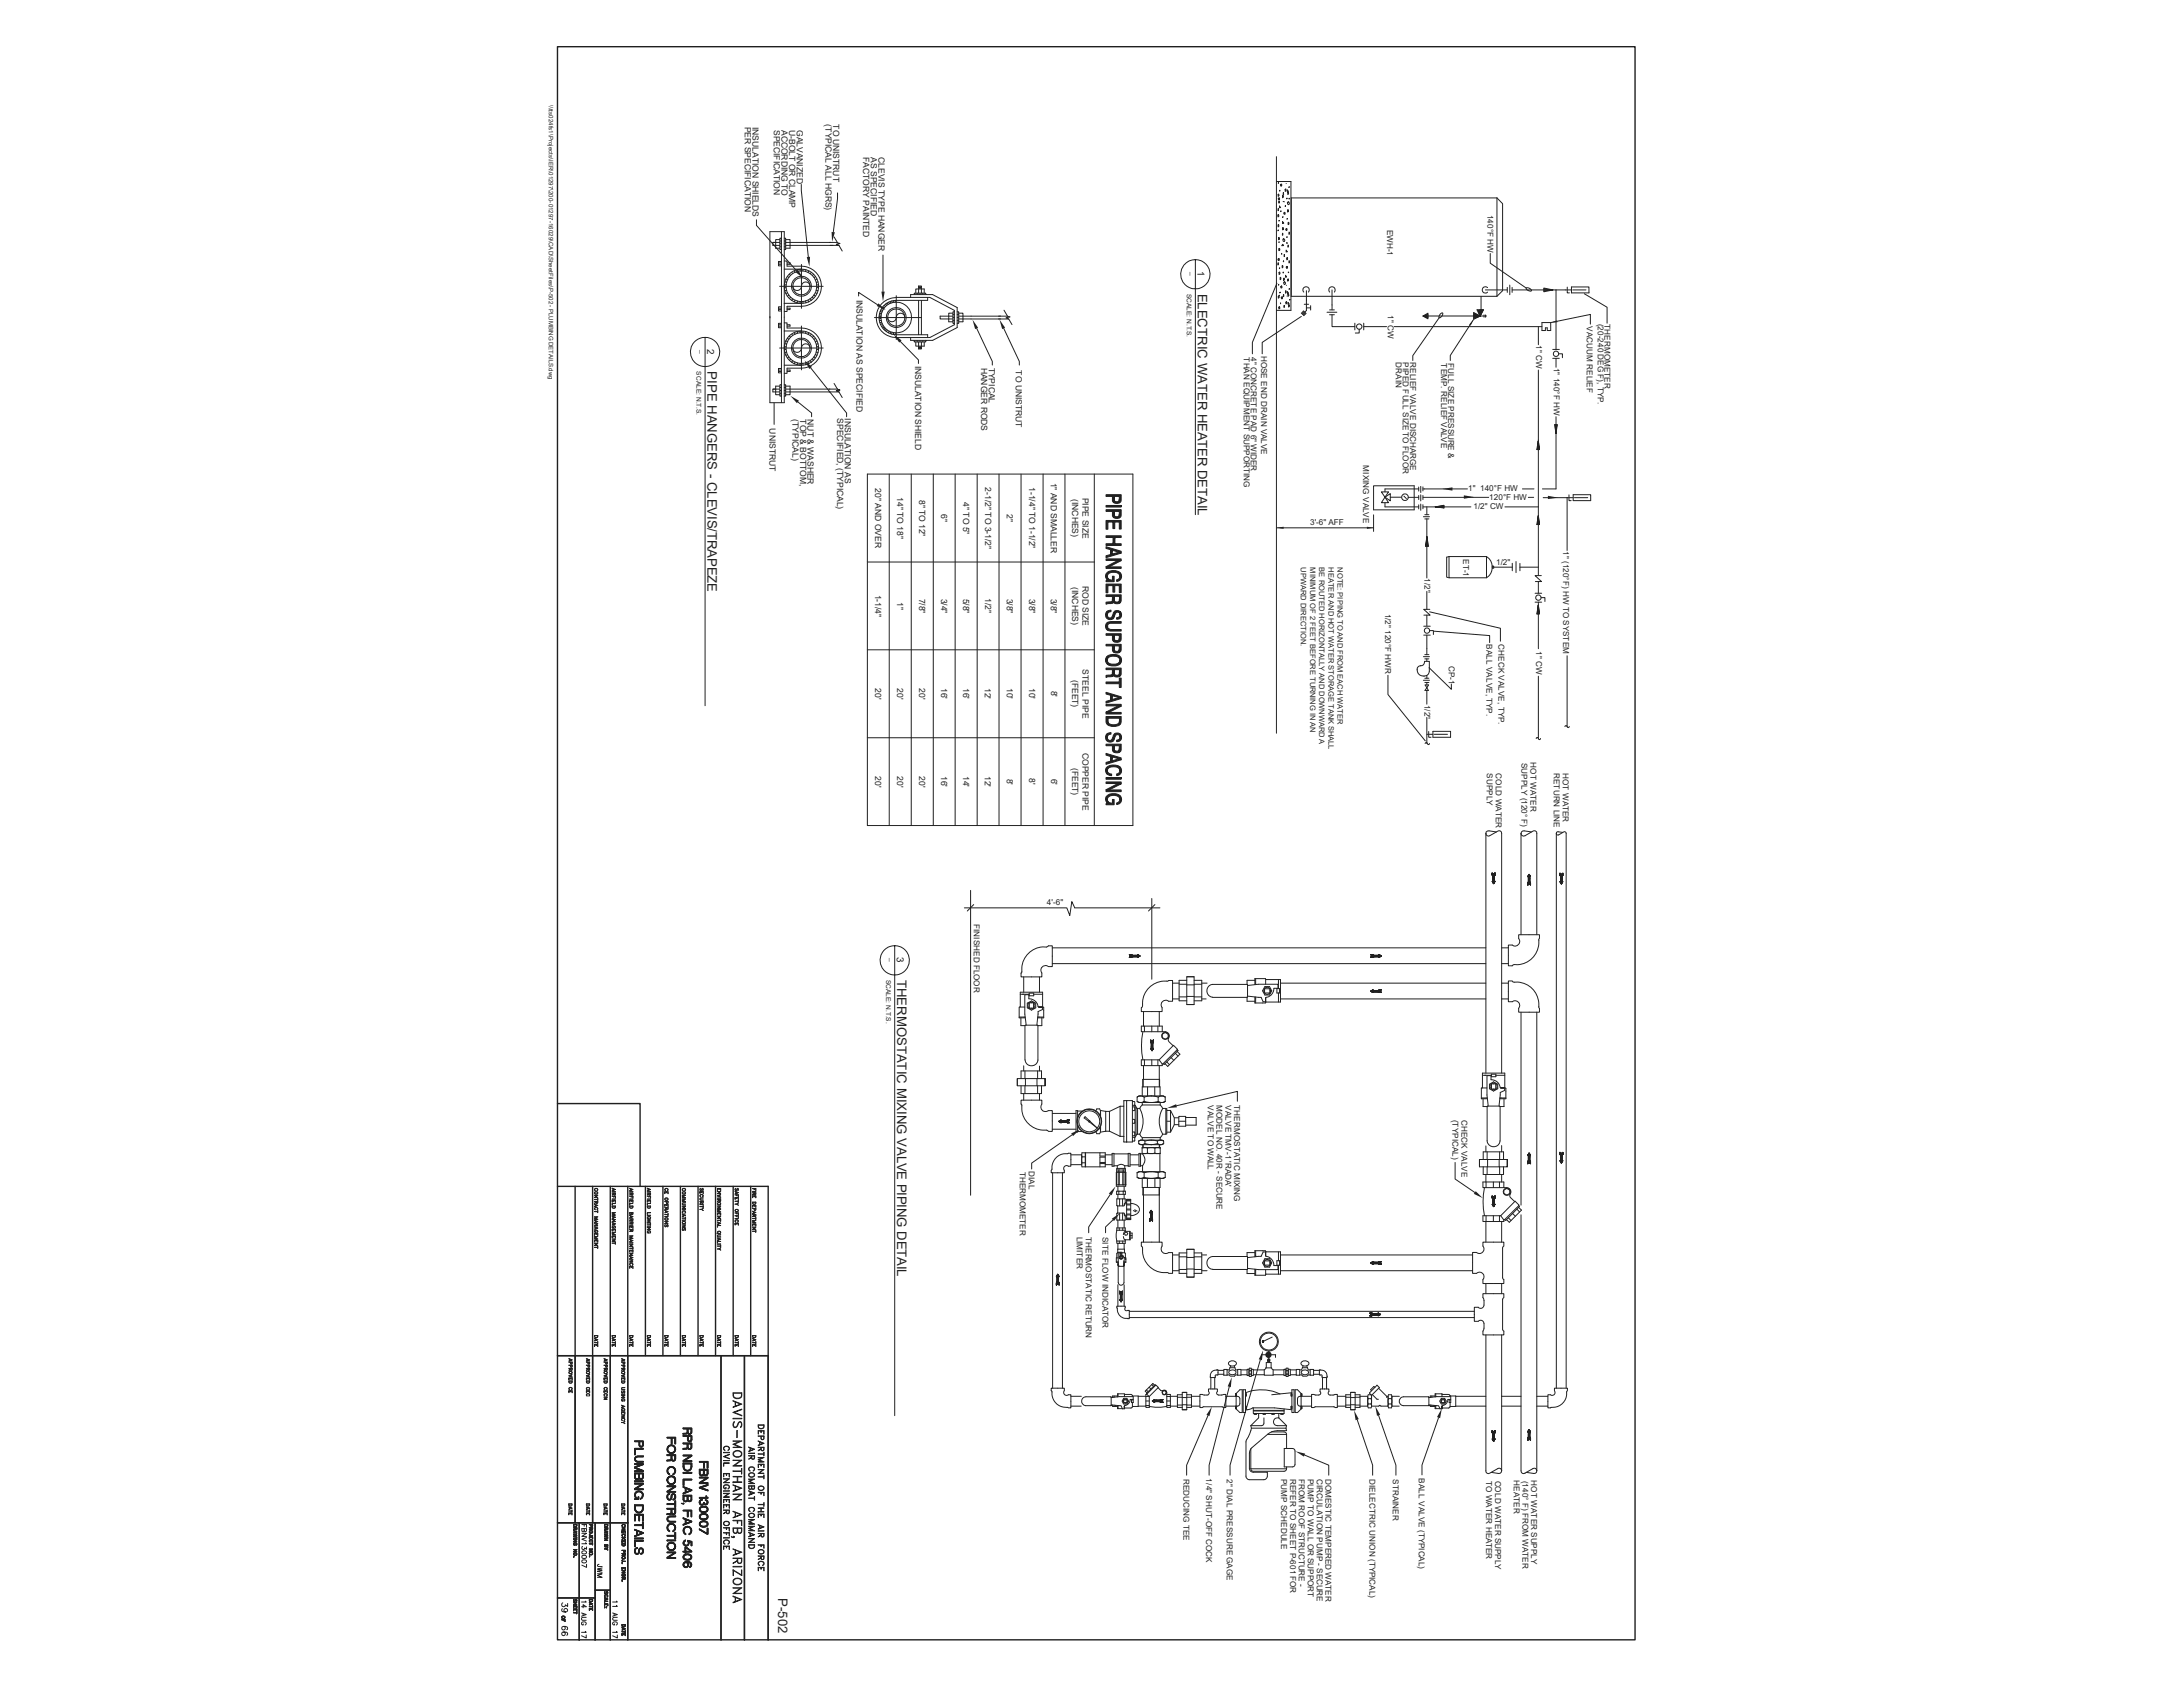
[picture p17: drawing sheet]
<svg xmlns="http://www.w3.org/2000/svg" width="279mm" height="216mm" viewBox="0 0 279 216" stroke-linecap="round" stroke-linejoin="round" font-family="sans-serif">
<defs><g id="words">
<g font-size="1.7" fill="#231f20">
<text x="153.3" y="37.6" transform="rotate(90 153.3 37.6)">ELECTRIC WATER HEATER DETAIL</text>
<text x="90.6" y="47.5" transform="rotate(90 90.6 47.5)">PIPE HANGERS - CLEVIS/TRAPEZE</text>
<text x="114.8" y="125.4" transform="rotate(90 114.8 125.4)">THERMOSTATIC MIXING VALVE PIPING DETAIL</text>
<text x="99.6" y="204.5" transform="rotate(90 99.6 204.5)">P-502</text>
</g>
<g font-size="1.3" fill="#231f20">
<text x="153.3" y="34.7" transform="rotate(90 153.3 34.7)">1</text>
<text x="90.5" y="44.7" transform="rotate(90 90.5 44.7)">2</text>
<text x="114.8" y="122.5" transform="rotate(90 114.8 122.5)">3</text>
</g>
<g font-size="1.1" fill="#231f20">
<text x="95.3" y="16.2" transform="rotate(90 95.3 16.2)">PER SPECIFICATION</text>
<text x="96.3" y="16.2" transform="rotate(90 96.3 16.2)">INSULATION SHIELDS</text>
<text x="99" y="16.6" transform="rotate(90 99 16.6)">SPECIFICATION</text>
<text x="100" y="16.6" transform="rotate(90 100 16.6)">ACCORDING TO</text>
<text x="101" y="16.6" transform="rotate(90 101 16.6)">U-BOLT OR CLAMP</text>
<text x="102" y="16.6" transform="rotate(90 102 16.6)">GALVANIZED</text>
<text x="105.7" y="15.9" transform="rotate(90 105.7 15.9)">(TYPICAL ALL HGRS)</text>
<text x="106.6" y="15.9" transform="rotate(90 106.6 15.9)">TO UNISTRUT</text>
<text x="110.5" y="20.1" transform="rotate(90 110.5 20.1)">FACTORY PAINTED</text>
<text x="111.5" y="20.1" transform="rotate(90 111.5 20.1)">AS SPECIFIED</text>
<text x="112.5" y="20.1" transform="rotate(90 112.5 20.1)">CLEVIS TYPE HANGER</text>
<text x="109.6" y="38.3" transform="rotate(90 109.6 38.3)">INSULATION AS SPECIFIED</text>
<text x="117.1" y="46.8" transform="rotate(90 117.1 46.8)">INSULATION SHIELD</text>
<text x="125.6" y="47" transform="rotate(90 125.6 47)">HANGER RODS</text>
<text x="126.5" y="47" transform="rotate(90 126.5 47)">TYPICAL</text>
<text x="130" y="47.4" transform="rotate(90 130 47.4)">TO UNISTRUT</text>
<text x="101.4" y="53.7" transform="rotate(90 101.4 53.7)">(TYPICAL)</text>
<text x="102.4" y="53.7" transform="rotate(90 102.4 53.7)">TOP &amp; BOTTOM,</text>
<text x="103.4" y="53.7" transform="rotate(90 103.4 53.7)">NUT &amp; WASHER</text>
<text x="107.1" y="53.5" transform="rotate(90 107.1 53.5)">SPECIFIED, (TYPICAL)</text>
<text x="108.1" y="53.5" transform="rotate(90 108.1 53.5)">INSULATION AS</text>
<text x="98.5" y="54.8" transform="rotate(90 98.5 54.8)">UNISTRUT</text>
<text x="112" y="62.5" transform="rotate(90 112 62.5)">20&quot; AND OVER</text>
<text x="114.8" y="63.6" transform="rotate(90 114.8 63.6)">14&quot; TO 18&quot;</text>
<text x="117.7" y="64" transform="rotate(90 117.7 64)">8&quot; TO 12&quot;</text>
<text x="120.5" y="65.8" transform="rotate(90 120.5 65.8)">6&quot;</text>
<text x="123.3" y="64.3" transform="rotate(90 123.3 64.3)">4&quot; TO 5&quot;</text>
<text x="126.1" y="62.4" transform="rotate(90 126.1 62.4)">2-1/2&quot; TO 3-1/2&quot;</text>
<text x="128.9" y="65.8" transform="rotate(90 128.9 65.8)">2&quot;</text>
<text x="131.7" y="62.3" transform="rotate(90 131.7 62.3)">1-1/4&quot; TO 1-1/2&quot;</text>
<text x="134.5" y="61.8" transform="rotate(90 134.5 61.8)">1&quot; AND SMALLER</text>
<text x="137.2" y="63.9" transform="rotate(90 137.2 63.9)">(INCHES)</text>
<text x="138.6" y="63.7" transform="rotate(90 138.6 63.7)">PIPE SIZE</text>
<text x="112" y="76.1" transform="rotate(90 112 76.1)">1-1/4&quot;</text>
<text x="114.8" y="77" transform="rotate(90 114.8 77)">1&quot;</text>
<text x="117.7" y="76.6" transform="rotate(90 117.7 76.6)">7/8&quot;</text>
<text x="120.5" y="76.6" transform="rotate(90 120.5 76.6)">3/4&quot;</text>
<text x="123.3" y="76.6" transform="rotate(90 123.3 76.6)">5/8&quot;</text>
<text x="126.1" y="76.6" transform="rotate(90 126.1 76.6)">1/2&quot;</text>
<text x="128.9" y="76.6" transform="rotate(90 128.9 76.6)">3/8&quot;</text>
<text x="131.7" y="76.6" transform="rotate(90 131.7 76.6)">3/8&quot;</text>
<text x="134.5" y="76.6" transform="rotate(90 134.5 76.6)">3/8&quot;</text>
<text x="137.2" y="75.1" transform="rotate(90 137.2 75.1)">(INCHES)</text>
<text x="138.6" y="75" transform="rotate(90 138.6 75)">ROD SIZE</text>
<text x="112" y="88.1" transform="rotate(90 112 88.1)">20'</text>
<text x="114.8" y="88.1" transform="rotate(90 114.8 88.1)">20'</text>
<text x="117.7" y="88.1" transform="rotate(90 117.7 88.1)">20'</text>
<text x="120.5" y="88" transform="rotate(90 120.5 88)">16'</text>
<text x="123.3" y="88" transform="rotate(90 123.3 88)">16'</text>
<text x="126.1" y="88" transform="rotate(90 126.1 88)">12'</text>
<text x="128.9" y="88" transform="rotate(90 128.9 88)">10'</text>
<text x="131.7" y="88" transform="rotate(90 131.7 88)">10'</text>
<text x="134.5" y="88.4" transform="rotate(90 134.5 88.4)">8'</text>
<text x="137.2" y="87" transform="rotate(90 137.2 87)">(FEET)</text>
<text x="138.6" y="85.7" transform="rotate(90 138.6 85.7)">STEEL PIPE</text>
<text x="112" y="99.3" transform="rotate(90 112 99.3)">20'</text>
<text x="114.8" y="99.3" transform="rotate(90 114.8 99.3)">20'</text>
<text x="117.7" y="99.3" transform="rotate(90 117.7 99.3)">20'</text>
<text x="120.5" y="99.3" transform="rotate(90 120.5 99.3)">16'</text>
<text x="123.3" y="99.3" transform="rotate(90 123.3 99.3)">14'</text>
<text x="126.1" y="99.3" transform="rotate(90 126.1 99.3)">12'</text>
<text x="128.9" y="99.6" transform="rotate(90 128.9 99.6)">8'</text>
<text x="131.7" y="99.6" transform="rotate(90 131.7 99.6)">8'</text>
<text x="134.5" y="99.6" transform="rotate(90 134.5 99.6)">6'</text>
<text x="137.2" y="98.3" transform="rotate(90 137.2 98.3)">(FEET)</text>
<text x="138.6" y="96.3" transform="rotate(90 138.6 96.3)">COPPER PIPE</text>
</g>
<g font-size="1" fill="#231f20">
<text x="177.6" y="29.4" transform="rotate(90 177.6 29.4)">EWH-1</text>
<text x="190.4" y="27.5" transform="rotate(90 190.4 27.5)">140°F HW</text>
<text x="177.6" y="40.3" transform="rotate(90 177.6 40.3)">1&quot; CW</text>
<text x="203.1" y="41.8" transform="rotate(90 203.1 41.8)">VACUUM RELIEF</text>
<text x="204.5" y="41.4" transform="rotate(90 204.5 41.4)">(20-240 DEG F), TYP.</text>
<text x="205.3" y="41.5" transform="rotate(90 205.3 41.5)">THERMOMETER</text>
<text x="159.2" y="45.7" transform="rotate(90 159.2 45.7)">THAN EQUIPMENT SUPPORTING</text>
<text x="160.1" y="45.7" transform="rotate(90 160.1 45.7)">4&quot; CONCRETE PAD 6&quot; WIDER</text>
<text x="161.4" y="45.5" transform="rotate(90 161.4 45.5)">HOSE END DRAIN VALVE</text>
<text x="178.7" y="46.4" transform="rotate(90 178.7 46.4)">DRAIN</text>
<text x="179.6" y="46.4" transform="rotate(90 179.6 46.4)">PIPED FULL SIZE TO FLOOR</text>
<text x="180.5" y="46.4" transform="rotate(90 180.5 46.4)">RELIEF VALVE DISCHARGE</text>
<text x="184.4" y="46.5" transform="rotate(90 184.4 46.5)">TEMP. RELIEF VALVE</text>
<text x="185.4" y="46.4" transform="rotate(90 185.4 46.4)">FULL SIZE PRESSURE &amp;</text>
<text x="196.6" y="44.2" transform="rotate(90 196.6 44.2)">1&quot; CW</text>
<text x="198.9" y="47.1" transform="rotate(90 198.9 47.1)">1&quot; 140°F HW</text>
<text x="174.5" y="59.6" transform="rotate(90 174.5 59.6)">MIXING VALVE</text>
<text x="187.9" y="62.9">1&quot; 140°F HW</text>
<text x="188.6" y="65.1">1/2&quot; CW</text>
<text x="190.6" y="64.1">120°F HW</text>
<text x="167.7" y="67.2">3'-6&quot; AFF</text>
<text x="187.3" y="71.5" transform="rotate(90 187.3 71.5)">ET-1</text>
<text x="200.1" y="70.5" transform="rotate(90 200.1 70.5)">1&quot; (120°F) HW TO SYSTEM</text>
<text x="166.5" y="72.6" transform="rotate(90 166.5 72.6)">UPWARD DIRECTION.</text>
<text x="167.7" y="72.6" transform="rotate(90 167.7 72.6)">MINIMUM OF 2 FEET BEFORE TURNING IN AN</text>
<text x="168.8" y="72.6" transform="rotate(90 168.8 72.6)">BE ROUTED HORIZONTALLY AND DOWNWARD A</text>
<text x="170" y="72.6" transform="rotate(90 170 72.6)">HEATER AND HOT WATER STORAGE TANK SHALL</text>
<text x="171.2" y="72.6" transform="rotate(90 171.2 72.6)">NOTE: PIPING TO AND FROM EACH WATER</text>
<text x="182.3" y="74" transform="rotate(90 182.3 74)">1/2&quot;</text>
<text x="191.5" y="72.3">1/2&quot;</text>
<text x="177.3" y="78.5" transform="rotate(90 177.3 78.5)">1/2&quot; 120°F HWR</text>
<text x="190.3" y="82.5" transform="rotate(90 190.3 82.5)">BALL VALVE, TYP.</text>
<text x="191.8" y="82.5" transform="rotate(90 191.8 82.5)">CHECK VALVE, TYP.</text>
<text x="196.6" y="83.4" transform="rotate(90 196.6 83.4)">1&quot; CW</text>
<text x="185.4" y="85.2" transform="rotate(90 185.4 85.2)">CP-1</text>
<text x="182.3" y="90.2" transform="rotate(90 182.3 90.2)">1/2&quot;</text>
<text x="190.3" y="99" transform="rotate(90 190.3 99)">SUPPLY</text>
<text x="191.4" y="99" transform="rotate(90 191.4 99)">COLD WATER</text>
<text x="194.8" y="97.6" transform="rotate(90 194.8 97.6)">SUPPLY (120° F)</text>
<text x="195.9" y="97.6" transform="rotate(90 195.9 97.6)">HOT WATER</text>
<text x="198.9" y="98.9" transform="rotate(90 198.9 98.9)">RETURN LINE</text>
<text x="200" y="98.9" transform="rotate(90 200 98.9)">HOT WATER</text>
<text x="124.6" y="118.2" transform="rotate(90 124.6 118.2)">FINISHED FLOOR</text>
<text x="134" y="115.8">4'-6&quot;</text>
<text x="154.6" y="141.5" transform="rotate(90 154.6 141.5)">VALVE TO WALL</text>
<text x="155.7" y="141.4" transform="rotate(90 155.7 141.4)">MODEL NO. 40R - SECURE</text>
<text x="156.9" y="141.5" transform="rotate(90 156.9 141.5)">VALVE TMV-1 'RADA'</text>
<text x="158" y="141.5" transform="rotate(90 158 141.5)">THERMOSTATIC MIXING</text>
<text x="185.9" y="143.3" transform="rotate(90 185.9 143.3)">(TYPICAL)</text>
<text x="187.1" y="143.3" transform="rotate(90 187.1 143.3)">CHECK VALVE</text>
<text x="130.5" y="149.9" transform="rotate(90 130.5 149.9)">THERMOMETER</text>
<text x="131.7" y="149.9" transform="rotate(90 131.7 149.9)">DIAL</text>
<text x="137.8" y="158.2" transform="rotate(90 137.8 158.2)">LIMITER</text>
<text x="139" y="158.3" transform="rotate(90 139 158.3)">THERMOSTATIC RETURN</text>
<text x="141.1" y="158.3" transform="rotate(90 141.1 158.3)">SITE FLOW INDICATOR</text>
<text x="151.5" y="189.3" transform="rotate(90 151.5 189.3)">REDUCING TEE</text>
<text x="154.4" y="189.2" transform="rotate(90 154.4 189.2)">1/4&quot; SHUT-OFF COCK</text>
<text x="157" y="189.3" transform="rotate(90 157 189.3)">2&quot; DIAL PRESSURE GAGE</text>
<text x="164" y="189.3" transform="rotate(90 164 189.3)">PUMP SCHEDULE</text>
<text x="165.1" y="189.3" transform="rotate(90 165.1 189.3)">REFER TO SHEET P-601 FOR</text>
<text x="166.2" y="189.3" transform="rotate(90 166.2 189.3)">FROM ROOF STRUCTURE -</text>
<text x="167.4" y="189.3" transform="rotate(90 167.4 189.3)">PUMP TO WALL OR SUPPORT</text>
<text x="168.5" y="189.3" transform="rotate(90 168.5 189.3)">CIRCULATION PUMP - SECURE</text>
<text x="169.7" y="189.3" transform="rotate(90 169.7 189.3)">DOMESTIC TEMPERED WATER</text>
<text x="175.3" y="189.3" transform="rotate(90 175.3 189.3)">DIELECTRIC UNION (TYPICAL)</text>
<text x="178.3" y="189.3" transform="rotate(90 178.3 189.3)">STRAINER</text>
<text x="181.6" y="189.2" transform="rotate(90 181.6 189.2)">BALL VALVE (TYPICAL)</text>
<text x="190.2" y="189.5" transform="rotate(90 190.2 189.5)">TO WATER HEATER</text>
<text x="191.4" y="189.5" transform="rotate(90 191.4 189.5)">COLD WATER SUPPLY</text>
<text x="193.7" y="189.5" transform="rotate(90 193.7 189.5)">HEATER</text>
<text x="194.9" y="189.5" transform="rotate(90 194.9 189.5)">(140° F) FROM WATER</text>
<text x="196" y="189.5" transform="rotate(90 196 189.5)">HOT WATER SUPPLY</text>
</g>
<g font-size=".8" fill="#231f20">
<text x="70.2" y="13.5" transform="rotate(90 70.2 13.5)">\\tts024fs1\Projects\IER\01297\200-01297-16029\CAD\SheetFiles\P-502 - PLUMBING DETAILS.dwg</text>
<text x="152.5" y="34.8" transform="rotate(90 152.5 34.8)">_</text>
<text x="151.9" y="37.6" transform="rotate(90 151.9 37.6)">SCALE: N.T.S.</text>
<text x="89.1" y="47.5" transform="rotate(90 89.1 47.5)">SCALE: N.T.S.</text>
<text x="89.7" y="44.8" transform="rotate(90 89.7 44.8)">_</text>
<text x="113.4" y="125.4" transform="rotate(90 113.4 125.4)">SCALE: N.T.S.</text>
<text x="114" y="122.6" transform="rotate(90 114 122.6)">_</text>
</g>
</g></defs>
<g fill="none" stroke="#231f20" stroke-width=".13">
<path d="M163.4 23.2h1.8v16.5h-1.8M163.4 20.1v73.7M163.6 28.8v-.1l.1 .2-.1 .1zM163.6 26.7v.3v-.3M163.6 33.6l-.1 .3h.1v-.2M163.6 25.4h.2l-.1 .2zM163.6 37.9v.3l.1-.1v-.2h-.1M163.6 29.4v.1M163.6 27.4l.1 .3-.1 .1zM163.7 36.4l-.1 .1 .1-.1M163.7 25.7v.3v-.3M163.7 31.8v.3l.1-.1v-.2l-.1 .1"/>
<path d="M163.7 33.1l-.2 .1 .1 .1h.1v-.2M163.7 34.9l.1-.1v.2l-.1 .1zM163.7 30.4l.1 .2-.2 .1zM163.7 30.9v.1M163.7 28.2v.1zM163.7 26.3l.2 .3h-.2l.1-.2M163.8 34.3l-.1 .1 .1-.1M163.8 37.4v.1v-.1M163.8 35.5h.1v.2l-.1 .1zM163.9 36.7l.2-.1-.1 .3zM163.9 27v.1v-.1M164 32.4v.1v-.1"/>
<path d="M164.1 34v.3l.1-.1v-.2h-.1M164.1 25.1v.2l.2-.1-.1-.2-.1 .1M164.1 28.3l.2 .3h-.2l.1-.2M164.1 29.8v.3l.1-.2M164.2 29.2v.2l.1-.1-.1-.2v.1M164.2 27.7v.1M164.2 25.8h.2M164.2 34.8v.1v-.1M164.3 37.7l-.1 .3 .1-.3M164.3 33.4l-.1 .1 .1-.1M164.3 35.6v.3l.1-.1-.1-.2v.1M164.3 31.4l-.1-.1-.2 .1h.3"/>
<path d="M164.3 30.5l-.1 .1v.2l.2 .1v-.2l-.1-.1M164.4 32.6l-.1 .2 .1-.2M164.4 36.1a.21 .21 0 0 0 0 .3l.1-.1-.1-.2M164.4 27.2h-.1l.1 .2h.1l-.1-.2M164.5 35.2l.1 .3h-.1v-.2M164.5 26.3v.1v-.1M164.5 29.3h.2v.2zM164.6 37.2v.2l-.1 .1zM164.6 32l.2 .2h-.2v-.1M164.6 36.5h.1M164.7 31v.2v-.1M164.7 33v.3l.1-.1v-.2h-.1"/>
<path d="M164.7 25.3v.2v-.1M164.7 30.3v.1v-.1M164.7 34.1l-.1 .1 .1 .1h.1v-.2h-.1M164.8 37.3l.1 .2-.1 .1v-.2M164.8 27.9l-.1 .2 .1-.1M164.8 26.9v.2l.1-.1v-.2l-.1 .1M164.8 35.7v.3l.1-.1v-.2l-.1 .1M164.8 37.7v.2l.2-.1-.1-.2-.1 .1M164.9 28.5v.2h.1l-.1-.3v.1M164.9 31.4l-.1 .2h.1v-.2M164.9 34.8v.1zM164.9 25.8l-.1 .1v.1l.2 .2v-.2l-.1-.2"/>
<path d="M165 29.7v.3v-.1v-.2M165 33.4v.2v-.2M165 25.4v.1v-.1M165 36.9v.1M165.3 25.3h26.3v12.6h-26.3zM166.7 39.9l.3 .4M166.8 39.8l.3 .4M166.8 39.8l.4 .3M166.9 37.4l-.1-.5 .2-.2h.3l.2 .2v.3v.2M166.9 38.9h.6M167.2 39.4h.5M167.2 37.2v2.5l-.2 .2"/>
<path d="M167.7 39.1v.6M169.8 40h1.3M170.2 39.7h.6M170.2 37.4l-.1-.5 .2-.2h.3l.2 .2 .1 .3-.1 .2M170.5 37.1v2.5M189 39.6l.4 .9 .5-.9h-.8M189.1 39.6l.3 .8-.1-.7 .1 .7M189.3 39.6l.1 .8M189.5 39.6l-.1 .8 .3-.8M189.6 39.6l-.2 .8 .4-.7M189.6 37.9v1.8M189.7 39.6l-.3 .8v-.7"/>
<path d="M190.4 36.8l-.5-.1-.2 .3v.2l.2 .3h.4l.1-.1M191.6 25.3l.7 .8v11.1l-.7 .7M192.9 36.8v.6M193.2 36.5v1.2M193.5 36.8v.6M200.4 37.1h-1.2v7.6M166.5 40.1l.4 .3M166.6 40l.4 .3M170.2 40.3h.6M170.5 40.3v1.5h2.9M174.5 41.8h3M178.4 41.8h19"/>
<path d="M182.1 40.5l.7 .3v-.7l-.7 .3 .7 .3M182.8 40.2l-.7 .2 .7-.1M184.2 40.7l-3.4 4.8v.6M184.4 40.1l.2-.1a.46 .46 0 0 1-.4 .6v-.2zM188.6 40.9l-3 4.6v.6M188.6 40l.9 .4-.9 .5zM188.6 40.4h.8h-7.3l.7 .2M188.6 40.2l.8 .2-.8-.1M188.6 40.1l.8 .4h-.8M189.4 40.5l-.8 .1M189.4 40.5l-.8 .3M189.4 40.5l-.8 .2"/>
<path d="M189.5 40.4h.8M189.9 40.3v.3M190.1 40.3v.3M196.9 41.8v2.3M196.9 47.4v8.9M197.4 41.3h1.1v1h-.5v-.3h-.2v.3h-.4z"/>
</g>
<path d="M188.6 40.9l-.4 .8-.2-.2z" fill="#231f20"/>
<path d="M190.1 37.1h2.8M193.5 37.1h5.7M197.6 36.9l1.2 .2-1.2 .2zM197.6 37l1.2 .1-1.2 .1M198.5 41.3l5.1-1.1v1.3" fill="none" stroke="#231f20" stroke-width=".13"/>
<path d="M198.5 41.3l.8-.3v.2z" fill="#231f20"/>
<g fill="none" stroke="#231f20" stroke-width=".13">
<path d="M163.6 23.3v.2v-.1M163.6 24.8l.1 .2-.1 .1zM163.7 39.3v.2h.1v-.3l-.1 .1M163.7 37.8v.1zM163.8 24.3v.2v-.1M163.9 38.8v.1v-.1M164 23.6v.2l-.1-.2h.1M164.1 38l-.1 .1v.1h.1v-.2M164.2 24.6v.3l.1-.2M164.3 39.1v.2l.1-.2M164.5 24.2v.3l.1-.1v-.2h-.1M164.6 38.7v.2l.1-.1v-.2l-.1 .1"/>
<path d="M164.6 23.5h.1M164.7 37.9h.1M164.7 24.3l.2 .2h-.2l.1-.2M164.8 38.7l.2 .2h-.2l.1-.1M164.9 24.6v.2l-.1 .1zM164.9 39.1l.1-.1v.2l-.1 .1zM165 23.9v.1v-.1M165.1 38.3v.1zM190.7 32.4v1.3l4.6 3.2M195.3 36.9l.1-.1a.49 .49 0 0 1 .6 .4l-.5-.1zM196.8 57.5l.1-1.1-.1 1.1M196.9 57.5v-1.1v1.1"/>
<path d="M197 57.5l-.1-1.1 .1 1.1h-.3l.2-1.1-.1 1.2M199 54.4l.2 1.1-.1-1.1 .1 1.1-.2-1.1h.3l-.1 1.1 .1-1.1M199.2 54.4v1.1v-1.1M175.8 65.9v2.1M175.8 62.2h5.2v3h-5.2zM176.8 63h.9l-.4 .6zM177.3 62.6v.4M177.3 64.3v.6M177.3 63.6l.4 .7h-.9zM177.3 63.6l.6-.4v.9zM177.9 63.6h1.5M179.7 63.5l.3 .3"/>
<path d="M182.1 62.6h5.7M182.1 63.7h8.4M184.8 64.7l-1.1 .2 1.1-.1M184.8 64.9h-1.1h1.1M184.8 65l-1.1-.1 1.1 .1M184.8 64.8l-1.1 .1 1.1-.2v.3M185.5 71.2l-.3 .1v2.6h.3M185.5 71.2v2.7h4.8M185.5 71.2h4.8M190.3 71.2a1.63 1.63 0 0 1 0 2.7zM191 72.4h.2v.3h-.2zM191.2 72.6h2.4"/>
<path d="M193.6 72.1v.9M194 71.9v1.4M194.5 72.6h2.4M194.5 72.1v.9M194.9 62.6h1.4M195.6 63.7h.7M197.4 62.6h1.8M197.5 63.7h3.1"/>
<circle cx="179.8" cy="63.6" r=".42"/>
</g>
<path d="M198.1 63.5v.4l1.3-.2zM187.4 63.4v.4l1.3-.2zM184.6 62.6l1.3 .2v-.4z" fill="#231f20"/>
<path d="M163.4 67.5h12.4M196.8 67.1l.1-1.1-.1 1.1M196.9 67.1v-1.1v1.1M197 67.1l-.1-1.1 .1 1.1h-.3l.2-1.1-.1 1.1" fill="none" stroke="#231f20" stroke-width=".13"/>
<path d="M174.9 67.4v.3l.9-.2zM163.4 67.5l.9 .2v-.3z" fill="#231f20"/>
<g fill="none" stroke="#231f20" stroke-width=".13">
<path d="M196.9 56.3v17.3M182.1 64.9h6.2M182.5 69.9l.1-1.2-.1 1.2h.3l-.2-1.2 .1 1.2M182.6 69.9v-1.2v1.2M182.6 78.7v1.4M182.7 69.9l-.1-1.2 .2 1.2M183 78h-.8l.8 .7h-.8M192.6 64.9h4.3M200.6 63.7v6.7M181.5 85.3l.3-.1a.47 .47 0 0 0 .5-.6h.6v1.3a.78 .78 0 0 1-1 .6 .78 .78 0 0 1-.4-1.2zM182.2 87.1h.8M182.2 80.1h.9"/>
<path d="M182.2 81.3h.9M182.4 86.8h.5M182.4 87.3h.5M182.4 87.7h.4l-.2 .3zM182.4 95.2l.1-.2 .3 .3 .2-.1M182.6 81.3v2.5M182.6 94h.8M182.6 88l.2 .4h-.4zM182.6 84.3v.3M182.6 86.4v.4M182.6 87.3v.4M182.6 88.4v1.7"/>
<path d="M182.6 91.8v3.4M182.9 93.6v.8h.3M183 80.7h.5v.5M183.4 93.6h2.3v.8h-2.3zM183.6 94h1.7M196.6 94.5l.2-.1 .2 .3 .2-.2M200.9 93l-.2 .1-.3-.2-.1 .1"/>
<circle cx="182.6" cy="80.7" r=".34"/>
</g>
<path d="M183.6 80.8l7.1 .5v.9" fill="none" stroke="#231f20" stroke-width=".13"/>
<path d="M183 78.3l9 2.1v1.7" fill="none" stroke="#231f20" stroke-width=".13"/>
<path d="M200.4 37.1h.7M200.6 36.7v.8h.3M201.1 36.7h2.3v.8h-2.3zM201.3 37.1h1.7M182.9 85.5l2.9 2.7v-.7" fill="none" stroke="#231f20" stroke-width=".13"/>
<g fill="none" stroke="#231f20" stroke-width=".13">
<path d="M202.8 37.6l2.9 1.7v2.1M177.3 64.9h4.3M177.3 62.6h4.3M180.2 63.7h1.4M181.6 62.3v.6M181.6 63.4v.5M181.6 64.6v.5M181.8 62.3v.7M181.8 63.3v.8M181.8 64.5v.8M182.1 62.3v.5M182.1 63.4v.5"/>
<path d="M182.1 64.6v.5M182.2 84h.8M182.4 83.8h.5M182.4 84.3h.5"/>
</g>
<path d="M166.5 40.5l-5 3.3v1.5M199.2 45.9v1.1M199.2 53.3v9.3M182.6 64.9v1M182.6 66.4v7.6M182.6 75.7v2.3M196.8 78.6l.1-1.2-.1 1.2M196.9 74.4v1.5M196.9 77.1v5.9M196.9 78.5v-1.1v1.2M197 78.5l-.1-1.1 .1 1.2h-.3l.2-1.2-.1 1.2M197.3 73.7h-.8l.8 .7h-.8" fill="none" stroke="#231f20" stroke-width=".13"/>
<path d="M163.4 36.3l-3.1 7.5v1.5M196.9 86.5v8M200.6 83.9v9.1" fill="none" stroke="#231f20" stroke-width=".13"/>
<g fill="none" stroke="#231f20" stroke-width=".13">
<path d="M98.5 29.6h1.9v21.9h-1.9zM98.9 31.4h.4M99.3 31h-.4v.4h.4M99.6 39.4h.4M99.6 33.6h.4M99.6 33.8h.4M99.6 39.6h.4M99.8 36.6h5.6M99.8 30.7h-.5v1.1h.5M99.8 31.6h.2M99.8 31.2h.2M99.8 30.8h.2"/>
<path d="M100 30.5h-.2v1.4h.2M100 39.3h-.4v.5h.4M100 33.5h-.4v.5h.4M100 29.6v21.9M100.4 30.5h.2v1.4h-.2M100.4 33.4h.3v.7h1.9a2.57 2.57 0 0 1 2.5 2.5 2.57 2.57 0 0 1-2.5 2.6h-1.9v.7h-.3M100.4 38.8h2.2M100.4 34.4h2.2M100.4 31.6h.2M100.4 31.2h.2M100.4 30.8h.2M100.4 36.8h.2"/>
<path d="M100.4 36.4l.2 .1M100.5 36.1h.2M100.6 30.7h.5v1.1h-.5M100.6 31.4h6.8M100.6 31h6.6M100.6 35.7l.2 .1M100.7 37.1l-.2 .1M100.7 39.4h.4v.2h-.4M100.7 33.6h.4v.2h-.4M100.8 35.4l.2 .1M100.8 37.5l-.2 .1M101 37.8l-.2 .1"/>
<path d="M101 35.1l.2 .1M101.2 38l-.2 .2M101.4 34.9v.1M101.5 38.3l-.2 .1M101.5 36.6a.55 .55 0 0 0 .5 .6 .55 .55 0 0 0 .6-.6 .55 .55 0 0 1 .5-.5 .55 .55 0 0 1 .6 .5M101.7 34.7l.1 .2M101.8 38.4l-.1 .2M102 34.5l.1 .2M102.1 38.5l-.1 .3M102.4 34.5v.2M102.4 38.6v.2M102.6 33.8v5.7"/>
<path d="M102.8 38.6v.2M102.8 34.5v.2M103.1 38.5l.1 .3M103.2 34.5l-.1 .2M103.4 38.4l.1 .3M103.5 34.7l-.1 .2M103.7 38.2l.2 .3M103.8 34.9l-.1 .1M104 38l.1 .2M104.1 35.1l-.1 .2M104.2 37.7l.2 .2M104.4 37.5l.2 .1"/>
<path d="M104.4 35.4l-.2 .1M104.5 37.1l.2 .1M104.5 36.8h.3M104.6 35.7l-.2 .1M104.7 36.1h-.2M104.8 36.4l-.2 .1M106.8 30.3l.4 .8 .3 .1-.5 .1 .4 .1M107.4 31.4l.4 .7M112.7 39.9h.2M112.8 39.7h.2M112.9 39.5l.2 .1M113 39.3l.2 .1"/>
<path d="M113.2 39.1l.1 .1M113.3 38.9l.2 .2M113.5 38.8l.2 .2M113.7 38.7l.2 .2M113.9 38.6l.1 .2M114.1 38.5l.1 .2M114.4 38.5v.2M114.6 38.4v.3M114.7 37.8v5.7M117 37.7v-.2h1.5v.2h.9l3.1 1.7v2.5l-3.1 1.7h-.9v.2h-1.5v-.2M117.2 37.5v-.5h1.1v.5M117.4 37.5v.2"/>
<path d="M117.6 38.4v4.4M117.6 37v-.4h.3v.4M117.6 36.9h.3M117.6 36.7h.3M117.6 36.8h.3M117.7 37.5v.2M117.9 38.4v4.4M118.1 37.5v.2M118.5 37.7h-1.9v.4M118.7 38.1v.3h-4a2.2 2.2 0 0 0-2.2 2.2 2.2 2.2 0 0 0 2.2 2.2h4v.4M122.1 39.9h-.1v1.5h.1v.2l-3.1 1.6h-4.3a2.56 2.56 0 0 1-2.5-2.6 2.56 2.56 0 0 1 2.5-2.5h4.3l3.1 1.6v1.7M122.5 39.9h.2v1.5h-.2"/>
<path d="M128.5 39.7l.4 .8M98.9 49.8h.4h-.4v.4h.4M99.6 41.7h.4M99.6 47.5h.4M99.6 47.4h.4M99.6 41.6h.4M99.8 44.5h5.6M99.8 49.4h-.5v1.1h.5M99.8 49.6h.2M99.8 50h.2M99.8 50.3h.2M100 49.2h-.2v1.5h.2"/>
<path d="M100 41.4h-.4v.5h.4M100 47.2h-.4v.5h.4M100.4 41.3h.3v.7h1.9a2.57 2.57 0 0 1 2.5 2.5 2.57 2.57 0 0 1-2.5 2.6h-1.9v.7h-.3M100.4 42.4h2.2M100.4 46.7h2.2M100.4 49.2h.2v1.5h-.2M100.4 49.6h.2M100.4 50h.2M100.4 50.3h.2M100.4 44.4h.2M100.5 44h.2M100.6 49.4h.5v1.1h-.5"/>
<path d="M100.6 43.6l.2 .1M100.6 44.7h-.2M100.7 45.1h-.2M100.7 41.6h.4v.1h-.4M100.7 47.4h.4v.1h-.4M100.8 43.3l.2 .1M100.8 45.4l-.2 .1M101 45.7l-.2 .1M101 43l.2 .2M101.2 45.9l-.2 .2M101.4 42.8v.1M101.5 46.2l-.2 .2"/>
<path d="M101.5 44.5a.55 .55 0 0 0 .5 .6 .55 .55 0 0 0 .6-.6 .55 .55 0 0 1 .5-.5 .55 .55 0 0 1 .6 .5M101.7 42.6l.1 .2M101.8 46.3l-.1 .3M102 42.5l.1 .1M102.1 46.5l-.1 .2M102.4 42.4v.2M102.4 46.5v.3M102.6 41.7v5.6M102.8 46.5v.3M102.8 42.4v.2M103.1 46.4l.1 .3M103.2 42.5l-.1 .1"/>
<path d="M103.4 46.3l.1 .3M103.5 42.6l-.1 .2M103.7 46.1l.2 .3M103.8 42.8l-.1 .1M104 45.9l.1 .2M104.1 43l-.1 .2M104.2 45.7l.2 .1M104.4 45.4l.2 .1M104.4 43.3l-.2 .1M104.5 45.1h.2M104.5 44.7h.3M104.6 43.6l-.2 .1"/>
<path d="M104.7 44l-.2 .1M104.8 44.4h-.2M106.8 49.1l.4 .7 .3 .1-.5 .1 .4 .2M107.2 49.8h-6.6M107.4 50.2h-6.8M107.4 50.2l.4 .7M111.9 40.6h6M112.5 40.5h.3M112.5 40.3h.3M112.6 40.1h.2M112.8 40.8h-.3M112.8 41h-.2"/>
<path d="M112.8 41.2l-.2 .1M112.9 41.4l-.2 .1M113 41.7l-.1 .1M113.2 41.8l-.2 .2M113.3 42l-.2 .2M113.4 42.1l-.1 .2M113.6 42.2l-.1 .2M113.6 40.6a.55 .55 0 0 0 .6 .6 .55 .55 0 0 0 .5-.6 .55 .55 0 0 1 .6-.5 .55 .55 0 0 1 .5 .5M113.8 42.4l-.1 .2M114 42.5v.2M114.2 42.5l-.1 .3M114.4 42.6v.2"/>
<path d="M114.6 42.6v.2M116.6 43.2v.4h1.9M117.2 43.8v.5h1.1v-.5M117.4 43.6v.2M117.6 44.3v.4h.3v-.4M117.6 44.4h.3M117.6 44.6h.3M117.6 44.5h.3M117.7 43.6v.2M118.1 43.6v.2M122 40.5h-1.7v.3h1.7M122 40.1h-.6v1.1h.6"/>
<path d="M122 40.6h.1M122 41h.1M122 40.3h.1M122.5 40.6h.2M122.5 41h.2M122.5 40.3h.2M122.7 40.1h.5v1.1h-.5M122.7 40.5h6.2l.4 .1M128.8 40.7l.3 .1h-6.4M129.1 40.8l.4 .7M129.2 40.6l-.4 .1M173.4 41.4v.8"/>
<path d="M174 42.1v.5h-.5M174.5 41.4v.8M198.7 44.7h.9M198.7 45.9h.9M199.5 45.3h.5v.5M182.2 66.1h.8M182.4 65.9h.5M182.4 66.4h.5M196.5 75.9h.8M196.5 77.1h.8M197.2 76.5h.5v.5M200.6 63.7h.8"/>
<path d="M200.8 63.3v.8h.3M201.4 63.3h2.2v.8h-2.2zM201.5 63.7h1.7M177.6 86.4v2.5l4.8 5.9"/>
<circle cx="102.6" cy="36.6" r="1.97"/>
<circle cx="102.6" cy="36.6" r="2.19"/>
<circle cx="102.6" cy="36.6" r="1.1"/>
<circle cx="102.6" cy="36.6" r="1.27"/>
<circle cx="102.6" cy="44.6" r="1.97"/>
<circle cx="102.6" cy="44.5" r="2.2"/>
<circle cx="102.6" cy="44.5" r="1.09"/>
<circle cx="102.6" cy="44.5" r="1.27"/>
<circle cx="114.7" cy="40.6" r="1.28"/>
<circle cx="114.7" cy="40.6" r="1.97"/>
<circle cx="114.7" cy="40.6" r="1.1"/>
<circle cx="174" cy="41.8" r=".34"/>
<circle cx="199.2" cy="45.3" r=".34"/>
<circle cx="196.9" cy="76.5" r=".34"/>
</g>
<path d="M127.9 40.9l.7 1-.3 .2z" fill="#231f20"/>
<path d="M128.5 42l2 4.3v.4" fill="none" stroke="#231f20" stroke-width=".13"/>
<path d="M124.5 40.9l.7 1-.4 .2z" fill="#231f20"/>
<path d="M125 42l2 4.3v.4" fill="none" stroke="#231f20" stroke-width=".13"/>
<path d="M114.4 42.8l1 .8-.3 .2z" fill="#231f20"/>
<path d="M115.2 43.7l2.3 2.4v.4" fill="none" stroke="#231f20" stroke-width=".13"/>
<path d="M103 46.1l.9 .9-.3 .2z" fill="#231f20"/>
<path d="M103.8 47.1l4.6 5.8v.4" fill="none" stroke="#231f20" stroke-width=".13"/>
<path d="M101.2 50.7l1.1 .6-.3 .3z" fill="#231f20"/>
<path d="M99.1 51.6v2.7M102.1 51.4l1.8 1.5v.4" fill="none" stroke="#231f20" stroke-width=".13"/>
<path d="M106.4 29.7h.5l-.4 1.2z" fill="#231f20"/>
<path d="M107.2 24.7v.7l-.5 4.3" fill="none" stroke="#231f20" stroke-width=".13"/>
<path d="M103.3 32.9h.4l-.1 1.2z" fill="#231f20"/>
<path d="M102.6 23.6v.7l.9 8.6" fill="none" stroke="#231f20" stroke-width=".13"/>
<path d="M101.8 34.8l.3-.3 .7 1.1z" fill="#231f20"/>
<path d="M96.8 28.1v.7l5.2 5.9" fill="none" stroke="#231f20" stroke-width=".13"/>
<path d="M112.8 37.3h.4l-.2 1.3z" fill="#231f20"/>
<path d="M113 32.6v4.7" fill="none" stroke="#231f20" stroke-width=".13"/>
<path d="M112.4 38.8l1 .9-1.2-.5z" fill="#231f20"/>
<path d="M99.3 31.4h.5M99.3 31h.5M109.9 37.9v-.5l2.4 1.6M117.6 37v.5M117.9 37v.5M99.3 50.2h.5M99.3 49.8h.5M117.6 43.8v.5M117.9 43.8v.5" fill="none" stroke="#231f20" stroke-width=".13"/>
<path d="M142.6 63.5l.1 .7h.3l.2-.1 .1-.2v.5h-.3h-.4z" fill-rule="evenodd" fill="#231f20"/>
<path d="M142.6 63.5l.1 .7h.3l.2-.1 .1-.2v.5h-.3h-.4z" fill="none" stroke="#231f20" stroke-width=".13"/>
<path d="M141.6 63.3h1.9v.9l-.2 .2v-.9h-.7v.9l-.2-.2v-.7h-.8z" fill-rule="evenodd" fill="#231f20"/>
<path d="M141.6 63.3h1.9v.9l-.2 .2v-.9h-.7v.9l-.2-.2v-.7h-.8z" fill="none" stroke="#231f20" stroke-width=".13"/>
<path d="M141.6 64.7h1.9v.2h-1.9z" fill="#231f20"/>
<path d="M141.6 64.7h1.9v.2h-1.9z" fill="none" stroke="#231f20" stroke-width=".13"/>
<path d="M142.6 65.4l.1 .7h.4l.1-.1 .1-.2v.5h-.3h-.4z" fill-rule="evenodd" fill="#231f20"/>
<path d="M142.6 65.4l.1 .7h.4l.1-.1 .1-.2v.5h-.3h-.4z" fill="none" stroke="#231f20" stroke-width=".13"/>
<path d="M141.6 65.2h1.9v.9l-.2 .2v-.9h-.7v.9l-.2-.2v-.7h-.8z" fill-rule="evenodd" fill="#231f20"/>
<path d="M141.6 65.2h1.9v.9l-.2 .2v-.9h-.7v.9l-.2-.2v-.7h-.8z" fill="none" stroke="#231f20" stroke-width=".13"/>
<path d="M141.6 66.6h1.9v1.1h-.2v-.9h-.6v.8h-.3v-.8h-.6v.9h-.2z" fill-rule="evenodd" fill="#231f20"/>
<path d="M141.6 66.6h1.9v1.1h-.2v-.9h-.6v.8h-.3v-.8h-.6v.9h-.2z" fill="none" stroke="#231f20" stroke-width=".13"/>
<path d="M141.6 69.6h.9l.2-.8v.8h.8v.2h-1.9z" fill-rule="evenodd" fill="#231f20"/>
<path d="M141.6 69.6h.9l.2-.8v.8h.8v.2h-1.9z" fill="none" stroke="#231f20" stroke-width=".13"/>
<path d="M141.6 68.6h1.9v.2h-.8l-.2 .8v-.8h-.9z" fill-rule="evenodd" fill="#231f20"/>
<path d="M141.6 68.6h1.9v.2h-.8l-.2 .8v-.8h-.9z" fill="none" stroke="#231f20" stroke-width=".13"/>
<path d="M141.6 70l1.9 .5v.3l-1.1-.4-.3 .6v-.7l-.5-.1z" fill-rule="evenodd" fill="#231f20"/>
<path d="M141.6 70l1.9 .5v.3l-1.1-.4-.3 .6v-.7l-.5-.1z" fill="none" stroke="#231f20" stroke-width=".13"/>
<path d="M141.6 71.1l.5-.1 .3-.6v.5l.8-.2 .3 .1-1.9 .6z" fill-rule="evenodd" fill="#231f20"/>
<path d="M141.6 71.1l.5-.1 .3-.6v.5l.8-.2 .3 .1-1.9 .6z" fill="none" stroke="#231f20" stroke-width=".13"/>
<path d="M141.6 72.5h1.9v.2h-1.9z" fill-rule="evenodd" fill="#231f20"/>
<path d="M141.6 72.5h1.9v.2h-1.9z" fill="none" stroke="#231f20" stroke-width=".13"/>
<path d="M141.6 71.5h1.9v.2h-1.9z" fill-rule="evenodd" fill="#231f20"/>
<path d="M141.6 71.5h1.9v.2h-1.9z" fill="none" stroke="#231f20" stroke-width=".13"/>
<path d="M141.6 72.5l1.5-.8h.4l-1.5 .8z" fill-rule="evenodd" fill="#231f20"/>
<path d="M141.6 72.5l1.5-.8h.4l-1.5 .8z" fill="none" stroke="#231f20" stroke-width=".13"/>
<path d="M141.7 73.8l.1 .4h-.1z" fill-rule="evenodd" fill="#231f20"/>
<path d="M141.7 73.8l.1 .4h-.1z" fill="none" stroke="#231f20" stroke-width=".13"/>
<path d="M141.6 74.3l.2-.1v-.2l.6 .2v-.5h.2v.7h-1z" fill-rule="evenodd" fill="#231f20"/>
<path d="M141.6 74.3l.2-.1v-.2l.6 .2v-.5h.2v.7h-1z" fill="none" stroke="#231f20" stroke-width=".13"/>
<path d="M141.8 73.2a1.46 1.46 0 0 1 1.5 .1v.5a.74 .74 0 0 0-1-.6l-.1 .1a.48 .48 0 0 0-.5 .5v.4l-.1-.2a.6 .6 0 0 1 .2-.8z" fill-rule="evenodd" fill="#231f20"/>
<path d="M141.8 73.2a1.46 1.46 0 0 1 1.5 .1v.5a.74 .74 0 0 0-1-.6l-.1 .1a.48 .48 0 0 0-.5 .5v.4l-.1-.2a.6 .6 0 0 1 .2-.8z" fill="none" stroke="#231f20" stroke-width=".13"/>
<path d="M143.3 73.3a.64 .64 0 0 1 .2 .7 .64 .64 0 0 1-.6 .4v-.2a.44 .44 0 0 0 .4-.4z" fill-rule="evenodd" fill="#231f20"/>
<path d="M143.3 73.3a.64 .64 0 0 1 .2 .7 .64 .64 0 0 1-.6 .4v-.2a.44 .44 0 0 0 .4-.4z" fill="none" stroke="#231f20" stroke-width=".13"/>
<path d="M141.6 74.7h1.9v1.1h-.2v-.9h-.6v.9h-.3v-.9h-.6v1h-.2z" fill-rule="evenodd" fill="#231f20"/>
<path d="M141.6 74.7h1.9v1.1h-.2v-.9h-.6v.9h-.3v-.9h-.6v1h-.2z" fill="none" stroke="#231f20" stroke-width=".13"/>
<path d="M141.6 77.1l.7-.1 .1-.3v.5l-.8 .1z" fill-rule="evenodd" fill="#231f20"/>
<path d="M141.6 77.1l.7-.1 .1-.3v.5l-.8 .1z" fill="none" stroke="#231f20" stroke-width=".13"/>
<path d="M142.6 76.3v.5a.34 .34 0 0 0 .4 .3 .34 .34 0 0 0 .3-.4v.5l-.5 .1-.2-.2z" fill-rule="evenodd" fill="#231f20"/>
<path d="M142.6 76.3v.5a.34 .34 0 0 0 .4 .3 .34 .34 0 0 0 .3-.4v.5l-.5 .1-.2-.2z" fill="none" stroke="#231f20" stroke-width=".13"/>
<path d="M141.6 76.1h1.9v.9l-.2 .2v-.9h-.7v.8h-.1l-.1 .1v-.9h-.8z" fill-rule="evenodd" fill="#231f20"/>
<path d="M141.6 76.1h1.9v.9l-.2 .2v-.9h-.7v.8h-.1l-.1 .1v-.9h-.8z" fill="none" stroke="#231f20" stroke-width=".13"/>
<path d="M141.7 78.2l.5-.1-.1 .2a.4 .4 0 0 0-.4 .4z" fill-rule="evenodd" fill="#231f20"/>
<path d="M141.7 78.2l.5-.1-.1 .2a.4 .4 0 0 0-.4 .4z" fill="none" stroke="#231f20" stroke-width=".13"/>
<path d="M141.7 78.3v-.1v.5a.35 .35 0 0 0 .4 .4 .35 .35 0 0 0 .3-.4 .53 .53 0 0 1 .9-.5v.5a.34 .34 0 0 0-.3-.4 .34 .34 0 0 0-.3 .5 .56 .56 0 0 1-.4 .5 .56 .56 0 0 1-.7-.2 .66 .66 0 0 1 .1-.8z" fill-rule="evenodd" fill="#231f20"/>
<path d="M141.7 78.3v-.1v.5a.35 .35 0 0 0 .4 .4 .35 .35 0 0 0 .3-.4 .53 .53 0 0 1 .9-.5v.5a.34 .34 0 0 0-.3-.4 .34 .34 0 0 0-.3 .5 .56 .56 0 0 1-.4 .5 .56 .56 0 0 1-.7-.2 .66 .66 0 0 1 .1-.8z" fill="none" stroke="#231f20" stroke-width=".13"/>
<path d="M143.3 78.2a.58 .58 0 0 1-.1 1h-.3l.1-.2a.36 .36 0 0 0 .3-.3z" fill-rule="evenodd" fill="#231f20"/>
<path d="M143.3 78.2a.58 .58 0 0 1-.1 1h-.3l.1-.2a.36 .36 0 0 0 .3-.3z" fill="none" stroke="#231f20" stroke-width=".13"/>
<path d="M141.8 80.2v.2l.2 .1 1.5 .1v.2l-1.6-.1-.2-.1z" fill-rule="evenodd" fill="#231f20"/>
<path d="M141.8 80.2v.2l.2 .1 1.5 .1v.2l-1.6-.1-.2-.1z" fill="none" stroke="#231f20" stroke-width=".13"/>
<path d="M141.7 79.7l.6-.2h1.2v.3h-1.2a.41 .41 0 0 0-.5 .4l-.1 .4-.1-.2a.65 .65 0 0 1 .1-.7z" fill-rule="evenodd" fill="#231f20"/>
<path d="M141.7 79.7l.6-.2h1.2v.3h-1.2a.41 .41 0 0 0-.5 .4l-.1 .4-.1-.2a.65 .65 0 0 1 .1-.7z" fill="none" stroke="#231f20" stroke-width=".13"/>
<path d="M142.6 81.3l.1 .6 .4 .1 .1-.1 .1-.2-.1 .5-.6-.1z" fill-rule="evenodd" fill="#231f20"/>
<path d="M142.6 81.3l.1 .6 .4 .1 .1-.1 .1-.2-.1 .5-.6-.1z" fill="none" stroke="#231f20" stroke-width=".13"/>
<path d="M141.6 81.1h1.9v.8l-.2 .2v-.8h-.7v.8l-.2-.2v-.6h-.8z" fill-rule="evenodd" fill="#231f20"/>
<path d="M141.6 81.1h1.9v.8l-.2 .2v-.8h-.7v.8l-.2-.2v-.6h-.8z" fill="none" stroke="#231f20" stroke-width=".13"/>
<path d="M142.6 82.7v.3a.33 .33 0 0 0 .3 .4 .33 .33 0 0 0 .4-.4v.5h-.7z" fill-rule="evenodd" fill="#231f20"/>
<path d="M142.6 82.7v.3a.33 .33 0 0 0 .3 .4 .33 .33 0 0 0 .4-.4v.5h-.7z" fill="none" stroke="#231f20" stroke-width=".13"/>
<path d="M141.6 82.5h1.9v.8l-.2 .2v-.8h-.7v.8l-.2-.2v-.6h-.8z" fill-rule="evenodd" fill="#231f20"/>
<path d="M141.6 82.5h1.9v.8l-.2 .2v-.8h-.7v.8l-.2-.2v-.6h-.8z" fill="none" stroke="#231f20" stroke-width=".13"/>
<path d="M141.6 84.1l.1-.1 .1 .7a.99 .99 0 0 0 1.5-.1v-.1v.5a1.51 1.51 0 0 1-1.5 0 .7 .7 0 0 1-.2-.9z" fill-rule="evenodd" fill="#231f20"/>
<path d="M141.6 84.1l.1-.1 .1 .7a.99 .99 0 0 0 1.5-.1v-.1v.5a1.51 1.51 0 0 1-1.5 0 .7 .7 0 0 1-.2-.9z" fill="none" stroke="#231f20" stroke-width=".13"/>
<path d="M141.7 84a1.3 1.3 0 0 1 1.8 .1l.1 .4-.3 .5v-.6l-.1-.2a.91 .91 0 0 0-1-.2l-.3 .2-.2 .3z" fill-rule="evenodd" fill="#231f20"/>
<path d="M141.7 84a1.3 1.3 0 0 1 1.8 .1l.1 .4-.3 .5v-.6l-.1-.2a.91 .91 0 0 0-1-.2l-.3 .2-.2 .3z" fill="none" stroke="#231f20" stroke-width=".13"/>
<path d="M141.6 86.4h.7l.1-.4v.6l-.8 .1z" fill-rule="evenodd" fill="#231f20"/>
<path d="M141.6 86.4h.7l.1-.4v.6l-.8 .1z" fill="none" stroke="#231f20" stroke-width=".13"/>
<path d="M142.6 85.7l.1 .6 .4 .1 .1-.1 .1-.2v.5h-.5l-.2-.1z" fill-rule="evenodd" fill="#231f20"/>
<path d="M142.6 85.7l.1 .6 .4 .1 .1-.1 .1-.2v.5h-.5l-.2-.1z" fill="none" stroke="#231f20" stroke-width=".13"/>
<path d="M141.6 85.5h1.9v.9l-.2 .2v-.9h-.7v.8l-.1-.1-.1 .2v-.9h-.8z" fill-rule="evenodd" fill="#231f20"/>
<path d="M141.6 85.5h1.9v.9l-.2 .2v-.9h-.7v.8l-.1-.1-.1 .2v-.9h-.8z" fill="none" stroke="#231f20" stroke-width=".13"/>
<path d="M141.6 87.3h1.7v-.5h.2v1.2h-.2v-.5h-1.7z" fill-rule="evenodd" fill="#231f20"/>
<path d="M141.6 87.3h1.7v-.5h.2v1.2h-.2v-.5h-1.7z" fill="none" stroke="#231f20" stroke-width=".13"/>
<path d="M141.6 88.6l1.9 .6v.2l-1.1-.4-.3 .6v-.6l-.5-.2z" fill-rule="evenodd" fill="#231f20"/>
<path d="M141.6 88.6l1.9 .6v.2l-1.1-.4-.3 .6v-.6l-.5-.2z" fill="none" stroke="#231f20" stroke-width=".13"/>
<path d="M141.6 89.8l.5-.2 .3-.6v.5l.8-.2 .3 .1-1.9 .6z" fill-rule="evenodd" fill="#231f20"/>
<path d="M141.6 89.8l.5-.2 .3-.6v.5l.8-.2 .3 .1-1.9 .6z" fill="none" stroke="#231f20" stroke-width=".13"/>
<path d="M141.6 91.1l1.9 .1v.2h-1.9z" fill-rule="evenodd" fill="#231f20"/>
<path d="M141.6 91.1l1.9 .1v.2h-1.9z" fill="none" stroke="#231f20" stroke-width=".13"/>
<path d="M141.6 90.1h1.9v.3l-1.9-.1z" fill-rule="evenodd" fill="#231f20"/>
<path d="M141.6 90.1h1.9v.3l-1.9-.1z" fill="none" stroke="#231f20" stroke-width=".13"/>
<path d="M141.6 91.1l1.4-.7h.5l-1.6 .8z" fill-rule="evenodd" fill="#231f20"/>
<path d="M141.6 91.1l1.4-.7h.5l-1.6 .8z" fill="none" stroke="#231f20" stroke-width=".13"/>
<path d="M141.8 91.9a.65 .65 0 0 0 .1 .7 .65 .65 0 0 0 .7 .2l.5-.2 .2-.3v.5a1.37 1.37 0 0 1-1.5 0z" fill-rule="evenodd" fill="#231f20"/>
<path d="M141.8 91.9a.65 .65 0 0 0 .1 .7 .65 .65 0 0 0 .7 .2l.5-.2 .2-.3v.5a1.37 1.37 0 0 1-1.5 0z" fill="none" stroke="#231f20" stroke-width=".13"/>
<path d="M141.6 91.7h1.9v.9l-.2 .2v-.9h-1.5v.9l-.2-.4z" fill-rule="evenodd" fill="#231f20"/>
<path d="M141.6 91.7h1.9v.9l-.2 .2v-.9h-1.5v.9l-.2-.4z" fill="none" stroke="#231f20" stroke-width=".13"/>
<path d="M141.7 93.9l.5-.1-.1 .2a.4 .4 0 0 0-.4 .4z" fill-rule="evenodd" fill="#231f20"/>
<path d="M141.7 93.9l.5-.1-.1 .2a.4 .4 0 0 0-.4 .4z" fill="none" stroke="#231f20" stroke-width=".13"/>
<path d="M141.7 93.9v.5a.35 .35 0 0 0 .4 .4 .35 .35 0 0 0 .3-.5 .53 .53 0 0 1 .8-.5l.1 .1v.5a.31 .31 0 0 0-.2-.4 .31 .31 0 0 0-.4 .3v.1a.58 .58 0 0 1-.5 .6 .58 .58 0 0 1-.6-.3 .69 .69 0 0 1 .1-.8z" fill-rule="evenodd" fill="#231f20"/>
<path d="M141.7 93.9v.5a.35 .35 0 0 0 .4 .4 .35 .35 0 0 0 .3-.5 .53 .53 0 0 1 .8-.5l.1 .1v.5a.31 .31 0 0 0-.2-.4 .31 .31 0 0 0-.4 .3v.1a.58 .58 0 0 1-.5 .6 .58 .58 0 0 1-.6-.3 .69 .69 0 0 1 .1-.8z" fill="none" stroke="#231f20" stroke-width=".13"/>
<path d="M143.3 93.9a.57 .57 0 0 1 0 .9l-.4 .1 .1-.2a.36 .36 0 0 0 .3-.3z" fill-rule="evenodd" fill="#231f20"/>
<path d="M143.3 93.9a.57 .57 0 0 1 0 .9l-.4 .1 .1-.2a.36 .36 0 0 0 .3-.3z" fill="none" stroke="#231f20" stroke-width=".13"/>
<path d="M142.6 95.4l.1 .7h.2h.3l.1-.3v.5h-.7z" fill-rule="evenodd" fill="#231f20"/>
<path d="M142.6 95.4l.1 .7h.2h.3l.1-.3v.5h-.7z" fill="none" stroke="#231f20" stroke-width=".13"/>
<path d="M141.6 95.2h1.9v.9l-.2 .2v-.9h-.7v.9l-.2-.2v-.7h-.8z" fill-rule="evenodd" fill="#231f20"/>
<path d="M141.6 95.2h1.9v.9l-.2 .2v-.9h-.7v.9l-.2-.2v-.7h-.8z" fill="none" stroke="#231f20" stroke-width=".13"/>
<path d="M141.6 96.4l1.9 .6v.2l-1.1-.3-.3 .5v-.6l-.5-.2z" fill-rule="evenodd" fill="#231f20"/>
<path d="M141.6 96.4l1.9 .6v.2l-1.1-.3-.3 .5v-.6l-.5-.2z" fill="none" stroke="#231f20" stroke-width=".13"/>
<path d="M141.6 97.6l.5-.2 .3-.5v.5l.8-.3 .3 .1-1.9 .6z" fill-rule="evenodd" fill="#231f20"/>
<path d="M141.6 97.6l.5-.2 .3-.5v.5l.8-.3 .3 .1-1.9 .6z" fill="none" stroke="#231f20" stroke-width=".13"/>
<path d="M141.7 98.6l.2 .3 .4 .2v.2l-.6-.2z" fill-rule="evenodd" fill="#231f20"/>
<path d="M141.7 98.6l.2 .3 .4 .2v.2l-.6-.2z" fill="none" stroke="#231f20" stroke-width=".13"/>
<path d="M141.7 98.2v-.1a1.35 1.35 0 0 1 1.6 0v.5a.88 .88 0 0 0-1.1-.4l-.4 .2-.1 .7a.55 .55 0 0 1-.1-.8z" fill-rule="evenodd" fill="#231f20"/>
<path d="M141.7 98.2v-.1a1.35 1.35 0 0 1 1.6 0v.5a.88 .88 0 0 0-1.1-.4l-.4 .2-.1 .7a.55 .55 0 0 1-.1-.8z" fill="none" stroke="#231f20" stroke-width=".13"/>
<path d="M143.3 98.1a.63 .63 0 0 1 .2 .7 .63 .63 0 0 1-.6 .5v-.2a.43 .43 0 0 0 .4-.5z" fill-rule="evenodd" fill="#231f20"/>
<path d="M143.3 98.1a.63 .63 0 0 1 .2 .7 .63 .63 0 0 1-.6 .5v-.2a.43 .43 0 0 0 .4-.5z" fill="none" stroke="#231f20" stroke-width=".13"/>
<path d="M141.6 99.5h1.9v.2h-1.9z" fill="#231f20"/>
<path d="M141.6 99.5h1.9v.2h-1.9z" fill="none" stroke="#231f20" stroke-width=".13"/>
<path d="M141.6 101.1h1.9v.2h-1.9z" fill-rule="evenodd" fill="#231f20"/>
<path d="M141.6 101.1h1.9v.2h-1.9z" fill="none" stroke="#231f20" stroke-width=".13"/>
<path d="M141.6 100.1h1.9v.2h-1.9z" fill-rule="evenodd" fill="#231f20"/>
<path d="M141.6 100.1h1.9v.2h-1.9z" fill="none" stroke="#231f20" stroke-width=".13"/>
<path d="M141.6 101.1l1.5-.8h.4l-1.5 .8z" fill-rule="evenodd" fill="#231f20"/>
<path d="M141.6 101.1l1.5-.8h.4l-1.5 .8z" fill="none" stroke="#231f20" stroke-width=".13"/>
<path d="M141.7 102.3l.1 .5h-.1z" fill-rule="evenodd" fill="#231f20"/>
<path d="M141.7 102.3l.1 .5h-.1z" fill="none" stroke="#231f20" stroke-width=".13"/>
<path d="M141.6 102.9l.2-.1v-.2l.2 .1 .4 .1v-.5h.2v.7h-1z" fill-rule="evenodd" fill="#231f20"/>
<path d="M141.6 102.9l.2-.1v-.2l.2 .1 .4 .1v-.5h.2v.7h-1z" fill="none" stroke="#231f20" stroke-width=".13"/>
<path d="M141.6 102l.4-.4h.8l.5 .2v.5a.9 .9 0 0 0-1.5-.3l-.1 .8a.63 .63 0 0 1-.1-.8z" fill-rule="evenodd" fill="#231f20"/>
<path d="M141.6 102l.4-.4h.8l.5 .2v.5a.9 .9 0 0 0-1.5-.3l-.1 .8a.63 .63 0 0 1-.1-.8z" fill="none" stroke="#231f20" stroke-width=".13"/>
<path d="M143.3 101.8l.2 .4v.4l-.3 .3-.3 .1v-.2a.44 .44 0 0 0 .4-.5z" fill-rule="evenodd" fill="#231f20"/>
<g fill="none" stroke="#231f20" stroke-width=".13">
<path d="M111 60.7h34v45h-34zM111 71.9h29.1M113.8 60.7v45M116.6 60.7v45M119.4 60.7v45M122.2 60.7v45M125.1 60.7v45M127.9 60.7v45M130.7 60.7v45M133.5 60.7v45M136.3 60.7v45M140.1 60.7v45"/>
<path d="M111 83.2h29.1M111 94.4h29.1M143.3 101.8l.2 .4v.4l-.3 .3-.3 .1v-.2a.44 .44 0 0 0 .4-.5zM190.2 106.7v30.6M190.2 106.7a.33 .33 0 0 0 .5 .3l1-.6a.32 .32 0 0 1 .3 0 .32 .32 0 0 1 .2 .3v30.6M191 112l.1 .1v.7M191 111.8l.3 .3zM191 111.7l.3 .3zM191 112v-.3l.2 .2 .2-.2v.3M191 112l.3 .2-.3-.2 .3 .2-.3-.4 .3 .3M191 112.8l.2 .2-.2-.2M191 112l.3 .3-.3-.3"/>
<path d="M191 112.8l.2 .2M191 112.9l.2 .2-.1-.1M191 112.8l.2 .2zM191 112.1l.3 .2-.3-.2M191.1 112.1l.2 .2-.2-.2M191.1 112.7l.2 .2zM191.1 112.6l.2 .3zM191.1 112.5l.2 .2zM191.1 112.5l.2 .1zM191.1 112.4l.2 .2zM191.1 112.4l.2 .1zM191.1 112.3l.2 .2z"/>
<path d="M191.1 112.3l.2 .1zM191.1 112.2l.2 .2zM191.1 112.1l.2 .2zM191.1 112.8h-.1l.2 .3 .2-.3M191.1 112.7l.2 .3-.2-.2M191.1 112.6l.2 .2M191.1 112.5l.2 .2M191.1 112.2l.2 .1M191.1 112.9l.1 .2-.1-.1M191.1 113h.1M191.1 113.1h.1M191.2 111.9l.1 .1"/>
<path d="M191.2 111.9l.1 .1-.1-.1M191.2 111.8l.1 .2-.1-.1M191.2 111.8l.2 .2-.2-.2M191.2 111.8l.2 .2M191.2 113l-.1-.2 .1 .2M191.2 113l-.2-.2 .2 .2M191.2 111.8l.2 .1zM191.3 111.8h.1zM191.3 111.8l.1 .1M191.3 112.9l-.2-.3 .2 .3M191.3 112.1l-.3-.4 .3 .4M191.3 112.8h.1"/>
<path d="M191.3 111.7h.1M191.4 112l-.1 .1v.7h.1M191.5 106.5l-1.1-.1-.2 .1v.2M194.4 119.6h2.6v.6a2.96 2.96 0 0 1-3.2 3.2l-.2 .2h-.5v-2.7h.5a.59 .59 0 0 0 .7 0 .59 .59 0 0 0 .1-.8zM194.7 106.7a.34 .34 0 0 0 .5 .3l1-.6a.32 .32 0 0 1 .3 0 .32 .32 0 0 1 .2 .3v12.9M194.7 106.7v12.9M195.5 113.3h.1M195.5 113.1l.1 .1zM195.5 113l.2 .2M195.5 113l.2 .1zM195.5 112.2h.1M195.5 112.2l.2-.3 .2 .3"/>
<path d="M195.5 113v.3M195.6 112.9l.1 .2M195.6 113l.1 .1-.1-.1M195.6 112.2h.1M195.6 112.1l.2 .2zM195.6 112.1l.2 .3-.2-.3v.1M195.6 112.9l.3 .4zM195.6 112.9l.3 .3zM195.6 112.1l.2 .2-.2-.2M195.6 112.9l.3 .3-.3-.3M195.6 113.2l-.1-.1 .1 .1-.1-.1 .1 .1-.1-.1v.1M195.6 112l.2 .3z"/>
<path d="M195.6 112.8l.3 .3-.3-.3M195.6 112l.2 .2zM195.6 112.3l.2 .2zM195.6 112.4l.2 .1zM195.6 112.4l.2 .2zM195.6 112.5l.2 .1zM195.6 112.5l.2 .2zM195.6 112.6l.2 .1zM195.6 112.6l.2 .2zM195.6 112l.2 .2M195.6 112.2l.2 .2-.2-.1M195.6 112.3l.2 .2"/>
<path d="M195.6 112.8l.3 .3zM195.6 112.9l.3 .2zM195.6 112.2h-.1M195.6 112.8l-.1 .2M195.6 112.2v.6M195.7 112l.2 .2M195.7 111.9l.1 .1M195.7 111.9h.1M195.8 111.9h-.1l.1 .1M195.8 112.8l-.2-.1 .2 .2M195.8 112.4l-.2-.2 .2 .2M195.8 112.8l.1 .5-.2-.2-.2 .2"/>
<path d="M195.8 112l-.1-.1 .1 .1M195.8 112.2v.6M195.8 112.2h.1M195.8 112.9l-.2-.2 .2 .2M195.8 112.1l-.1-.2 .1 .2M195.8 112.1l-.1-.2 .2 .2M195.9 112.9l-.3-.2 .3 .3M195.9 113l-.3-.3 .3 .4M196 106.5l-1.1-.1-.2 .3M199.2 106.7v71M199.2 106.7v.1l.2 .1 .7-.4a.22 .22 0 0 1 .4 .2v71M199.7 111.7l.2 .2 .1-.2"/>
<path d="M199.7 111.7v.3M199.7 112l.1 .2M199.7 111.7h.1M199.7 111.8h.1M199.7 111.9v-.1zM199.7 111.9l.1-.1zM199.7 112l.1-.1zM199.7 112l.1-.1-.1 .1M199.7 112.8h.1M199.7 112.9l.2-.2-.2 .2M199.7 112.1l.3-.3zM199.7 112.8v.1"/>
<path d="M199.7 111.8v.1l.1-.1M199.7 112.1l.3-.2zM199.8 112.2v.6h-.1M199.8 113l.1-.2-.1 .2 .2-.2-.2 .2M199.8 112.2l.2-.3zM199.8 112.7l.1-.2zM199.8 112.6l.1-.2zM199.8 111.9l-.1 .2M199.9 111.9l-.2 .2 .2-.2M199.9 113.1h.1M199.9 112.2v.6h.1l-.1 .3-.2-.3M199.9 113l-.1 .1"/>
<path d="M199.9 112.8l-.2 .2zM199.9 112.7l-.2 .2zM199.9 112.5l-.1 .1zM199.9 112.4l-.1 .2zM199.9 112.4l-.1 .1zM199.9 112.3l-.1 .2zM199.9 112.3l-.1 .1zM199.9 112.2l-.1 .2zM199.9 112.5l-.1 .2M199.9 112.6l-.2 .3M199.9 112.6l-.1 .2M199.9 112.6l-.1 .1"/>
<path d="M200 112.9l-.2 .2 .2-.1M200 112.1l-.2 .2 .1-.1M200 112.8l-.2 .2zM200 112.1l-.2 .2 .2-.2M200 112.9l-.2 .2 .2-.2M200 106.5h-.7l-.1 .2M200 112l-.2 .3 .2-.2M200 112.8l-.2 .3 .2-.2M200 111.7v.3M200 112l-.1 .2M200 111.8l-.3 .3zM200 111.9l-.2 .4 .2-.3"/>
<path d="M200 111.7l-.3 .4M130.2 138h3.6v1v-1v1h-3.6zM130.2 138v1M130.4 130.2h.8M130.5 128.9h.7M130.6 127.2h1.1M130.7 130.3v1h.5M130.7 138v-.9h2.6v.9M130.7 139v1h2.6v-1M131 125v2M131 136.4v.7M131 140v.8"/>
<path d="M131.2 131.3l1.6-.1v4.5a.82 .82 0 0 1-.8 .7 .82 .82 0 0 1-.8-.8M131.2 131.3v4.4M131.2 137.1v.9M131.2 139v1M131.2 130.3h-.8l.1-1.4 .1-.1v-1.8h2.8v1.8l.2 .1v1.4h-.8M131.2 138v1M131.4 122.2a2.82 2.82 0 0 1 2.5-1l.3-.2h.5v2.7h-.5a.6 .6 0 0 0-1 .3l.1 1h-2.6v-.5l.1-.1a3.1 3.1 0 0 1 .6-2.2zM131.5 128.4l.5-.3 .6 .3v.6l-.6 .3-.5-.3zM131.7 127.1h.6v.3h-.6zM131.7 128.3h.6v.7h-.6zM132.3 127.2h1.1M132.7 138v1"/>
<path d="M132.8 137.1v.9M132.8 139v1M132.8 130.2h.8M132.9 128.9a1.21 1.21 0 0 0-1.2-1.1v-.5h-.5v2.5l.1 1.4M133 125v2M133 136.4v.7M133 140v.8M133.3 130.3v1h-.5M133.4 128.9h-.5h.5v.3l-.5 .3-.2 1.7M134.7 123.3h55.5M134.7 121.3h55.5M144.5 122.5h.1"/>
<path d="M144.6 122.5h.1M144.6 122.4l.1 .1zM144.6 122.5h.1zM144.6 122.2l.3 .3zM144.6 122.4l.2 .1M144.6 122.2l.3 .2M144.7 122.3l.2 .2-.4-.3 .4 .3M144.8 122.2l.3 .2-.3-.2 .3 .2-.3-.2 .2 .2-.3-.2 .2 .2M144.9 122.2l.2 .2-.2-.2M144.9 122.2l.2 .2-.1-.1M145 122.4l-.5 .1M145 122.3h.6v-.1l.3 .1-.3 .2"/>
<path d="M145 122.3l-.5-.1 .2 .1-.2 .2M145 122.4h.6M145 122.3l.2 .1zM145.1 122.3l.1 .1zM145.1 122.3l.2 .1zM145.2 122.3l.1 .1zM145.2 122.3l.2 .1zM145.2 122.3l.2 .1M145.3 122.3l.1 .1zM145.3 122.3l.2 .1zM145.5 122.3l.2 .2zM145.5 122.4l-.1-.1 .3 .2"/>
<path d="M145.5 122.3l.3 .1zM145.6 122.3l.2 .1zM145.6 122.5h.1M145.6 122.4l.1 .1M145.6 122.4v.1M145.6 122.2l.2 .2-.2-.2 .2 .2-.2-.1 .2 .1M145.7 122.2l.2 .2-.2-.2M145.7 122.5l-.3-.2 .3 .2M145.7 122.2l.2 .2M145.7 122.2l.2 .2-.1-.1M145.8 122.3l.1 .1M145.9 122.3h.1"/>
<path d="M146.3 139.1v-1h2.1v1M146.3 132a9.1 9.1 0 0 0 0 3.6M146.3 138.1v1M146.4 129.5v1.8M146.4 136.4v1.7M146.5 135.6v.8M146.5 131.3v.7M146.9 139.1v1.2M147.3 126.2a3.4 3.4 0 0 1 2.2-.7h.6v2.6h-.5a.6 .6 0 0 0-1 .3l.1 1.1h-2.6v-.5l.1-.3a2.87 2.87 0 0 1 1.1-2.5zM147.3 133.2l.3 .3zM147.3 133.1l.3 .3zM147.3 133.4l.2 .2-.2-.2 .2 .2-.2-.4 .2 .3"/>
<path d="M147.3 133.2l.3 .3M147.3 134.2l.2 .2M147.3 134.2h.1M147.3 133.4l.1 .1M147.3 133.4l.2 .3-.2-.3M147.3 134.2l.2 .2-.2-.2M147.3 133.5l.2 .2-.1-.2M147.3 134.3l.2 .1M147.4 134.1l.1 .2zM147.4 134.1l.2 .2zM147.4 133.9l.1 .2zM147.4 133.9l.1 .1z"/>
<path d="M147.4 133.8l.1 .2zM147.4 133.8l.1 .1zM147.4 133.7l.1 .2zM147.4 133.7l.1 .1zM147.4 133.6l.1 .2zM147.4 133.6l.1 .1zM147.4 133.5l.1 .2zM147.4 134.2l.1 .1M147.4 133.8l.1 .2M147.4 134l.2 .2M147.4 133.9l.1 .2M147.4 134.3l.1 .1-.2-.1 .2 .1h-.1"/>
<path d="M147.4 133.5v.7M147.4 134.4l.1 .1-.1-.1M147.4 134.4v.1M147.4 131.3v.7M147.4 135.6v.8M147.4 133.3l.2 .1M147.5 133.2l.1 .2zM147.5 133.2l.1 .2M147.5 133.2l.1 .1zM147.6 133.2h.1M147.6 133.4l-.3-.3 .3 .4M147.6 133.1v.1z"/>
<path d="M147.6 134.2l-.2-.2 .2 .2-.2-.2 .2 .3M147.6 134.2h.1M147.6 133.1h.1M147.6 133.1l-.1 1.1h.1l-.1 .3-.2-.3M147.6 133.1l-.2 .2-.1-.2v.3M147.8 139.1v1.2M148.2 135.6v.8M148.2 131.3v.7M148.4 135.6l.4 .6M148.4 135.6h-2.3v.8h2.7v-.2M148.4 135.6l1.8-1.8 .5 .5-1.9 1.9M148.4 129.5v1.8"/>
<path d="M148.4 136.4v2.7M148.8 132.4l.3-.3 .4 .3v.4l-.4 .2-.3-.2zM148.8 132v-.7h-2.7v.7h3a.56 .56 0 0 1 .5 .4 .56 .56 0 0 1-.1 .6l.1 .3 .6 .5M149.3 135.9l.4 .4M149.9 135.3l.3 .4M150.1 125.8h.8M150.1 127.8h.8M150.4 134.8l.4 .4M150.7 134.6l.3 .3-1.5 1.6-.4-.4M150.7 134.3l.1 .2-1.8 1.7-.1-.1M150.9 126h1M150.9 127.6h1"/>
<path d="M151.9 125.5h-1v2.6h1M151.9 127.5h.9M151.9 126h.9M151.9 125h.9M151.9 125h.9v3.6h-.9zM151.9 128.6h.9M152.8 126h1M152.8 125.5h1v2.6h-1M152.8 127.6h1M153.8 125.8h.7M153.8 127.8h.6M155.2 127.6a.82 .82 0 0 1-.7-.8 .82 .82 0 0 1 .7-.8h4.4l.1 1.6h-4.5"/>
<path d="M159.6 127.6v.5h1M159.7 126.1l1.4-.1h2.5v.5h-.6a1.47 1.47 0 0 1-1 1.2M159.7 127.5l1.7 .1 .3 .6h.3v-.5v.5M160.6 126v-.8h1.4v.2h1.9v2.8h-1.9l-.1 .2h-1.3v-.8M160.6 125.5h-1v.5M160.7 125.2v.8M160.7 127.6v.8M161.8 126.5h.7v.6h-.7zM161.9 126.3h.6l.3 .5-.3 .5h-.6l-.3-.5zM162 125.3v.7M163.4 126.5h.4v.6h-.4zM163.6 125.4v1.1"/>
<path d="M163.6 127.1v1.1M163.9 125.8h26.3M163.9 127.8h26.3M175.4 122.5h.1M175.4 126.8h.1M175.4 122.5h.3M175.4 122.2l.4 .3zM175.5 122.2l.3 .3M175.5 122.5h.1M175.5 126.8h.1M175.5 122.2l.3 .3zM175.5 122.4l.1 .1z"/>
<path d="M175.5 126.8l-.1 .1M175.5 126.9l.2-.2zM175.5 126.9l.2-.2-.2 .2M175.5 122.4l.2 .1M175.6 126.9l.2-.1zM175.6 122.3l.1 .2-.3-.3 .4 .3M175.6 127l.2-.2-.2 .2M175.6 126.7l-.1 .2 .1-.2M175.7 126.7l-.2 .2v-.1M175.7 127l.2-.2-.2 .2M175.7 126.7l-.2 .2M175.7 122.2l.3 .2-.3-.2 .2 .2-.2-.2 .2 .2-.4-.2 .3 .2"/>
<path d="M175.7 127h.1M175.7 126.7l-.2 .2 .2-.2M175.7 126.7l-.3 .1 .3 .2M175.7 126.7v.1h.7M175.7 122.2l.3 .2-.2-.2M175.7 126.7l-.2 .2zM175.7 126.7l-.1 .2zM175.8 122.2l.2 .2-.2-.2M175.8 126.8l-.2 .1zM175.8 122.2l.2 .2-.2-.1M175.8 122.3h.7v-.1l.3 .1-.3 .2M175.8 122.3l-.4-.1 .2 .1-.2 .2"/>
<path d="M175.9 126.8l-.3 .2zM175.9 122.3l.1 .1zM175.9 126.8l-.2 .2zM175.9 122.3l.2 .1zM175.9 126.8l-.2 .2M176 126.8l-.3 .2M176 122.3l.1 .1zM176 122.3l.2 .1zM176 126.8l-.2 .1M176 126.9l.2-.1zM176 126.8l-.2 .1zM176 126.8l-.1 .1z"/>
<path d="M176.1 126.8l-.2 .1zM176.1 122.3l.1 .1M176.1 126.9l.1-.1zM176.1 122.3l.2 .1zM176.1 126.9l.2-.1zM176.1 126.8l-.1 .1zM176.2 126.8l-.2 .1zM176.2 122.3l.1 .1zM176.2 122.3l.2 .1zM176.2 122.3l.3 .1M176.3 126.8l-.2 .1zM176.3 122.3l.2 .1"/>
<path d="M176.3 126.9l.4-.2-.3 .2M176.3 126.8l-.1 .1zM176.4 126.8l-.2 .1zM176.4 126.9l.1 .1M176.4 126.9h-.7v.1M176.4 126.7l-.2 .2 .2-.1M176.4 126.9l.3-.2-.3 .3M176.4 122.3l.2 .1zM176.5 122.3l.1 .1zM176.5 122.5h.1M176.5 122.4v.1M176.5 122.4h-.7l-.1 .1"/>
<path d="M176.5 126.7l-.3 .2 .3-.2M176.5 126.7l-.1 .1M176.5 126.7h.3M176.5 122.2l.3 .2M176.5 126.7l-.2 .2 .3-.2M176.6 122.2l.1 .2-.1-.2M176.6 127l.1-.1zM176.6 126.7l-.3 .2zM176.6 122.4l-.3-.1 .3 .2-.3-.2 .3 .2M176.6 122.2l.2 .2-.1-.1M176.7 126.8l-.2 .2zM176.7 126.9l-.2 .1"/>
<path d="M176.7 122.3l.1 .1M176.7 127h.1zM176.7 122.3l.1 .1-.1-.1M176.7 122.4l-.2-.2 .2 .2-.2-.2 .2 .2-.2-.1 .2 .1M176.7 122.3h.1M176.8 126.7l-.3 .3zM176.8 127h-.1M176.8 126.7l-.2 .1 .2 .2h-.3M176.8 126.7l-.3 .3M189.7 139.2h.6M189.7 137.6h1.2M190.6 138.8l.6-.3 .5 .3v.5l-.5 .3-.6-.3z"/>
<path d="M190.9 137.5h.6v.3h-.6zM190.9 138.7h.5v.7h-.5zM191.4 137.6h1.2M192.1 139.2a1.47 1.47 0 0 0-1.3-1v-.5h-.5v2.4l.2 1.5M192.2 123.3h.9M192.2 121.3h.9M192.2 125.8h.9M192.2 127.8h.9M192.5 139.2h-.4h.5v.4l-.6 .2-.1 1.8M193.1 125.5h.5v.2a3 3 0 0 1 3.4 3.3v.5h-2.6v-.5a.59 .59 0 0 0-.3-.9l-1 .1zM194.7 129.5v24.7M196.7 129.5v58.7"/>
<path d="M130.7 140.8h2.6l-.1 1 .2 .3 .3 .1 1-.1v2.7h-.5l-.1-.1a3 3 0 0 1-3.3-3.3l-.1-.1zM134.7 142.5h3M134.7 144.5h3M134.7 150.1v27.6M135.3 148a2.22 2.22 0 0 1 1.4-.4h.4v1.7h-.4a.37 .37 0 0 0-.5 0 .37 .37 0 0 0 0 .5v.3h-1.7v-.3l.1-.1a2.09 2.09 0 0 1 .7-1.7zM135.5 143.5h.1M135.5 143.5l.2 .1M135.6 143.6l-.1-.1 .1 .1M135.6 143.5l.2 .2M135.6 143.5l.2 .2zM135.6 143.5l.2 .1M135.7 143.6l-.2-.1 .2 .1"/>
<path d="M135.7 143.4l.2 .2zM135.7 143.4l.1 .2zM135.7 143.4l.3 .2-.3-.2M135.8 143.4h.1M135.8 143.6h.7M135.8 143.3l-.3 .2 .3 .2M135.8 143.3v.1h.7M135.8 143.6v.1M135.9 143.4l.2 .2zM136 143.4l.1 .2zM136 150.1v27.6M136 143.6l-.2-.2 .3 .2"/>
<path d="M136 143.4l.2 .2M136 143.4l.2 .2zM136.1 143.4l.1 .2zM136.1 143.4l.2 .2zM136.2 143.4l.1 .2zM136.2 143.4l.2 .2zM136.3 143.4l.1 .2zM136.5 143.6l-.2-.2 .2 .2M136.5 143.6l-.2-.2 .3 .3M136.5 143.4l.3 .3-.3-.3M136.5 143.4l.4 .3zM136.5 143.4l.3 .3z"/>
<path d="M136.6 143.4l.3 .3zM136.6 143.4l.1 .1zM136.6 143.4l.1 .1M136.6 143.7l-.3-.3 .3 .3-.2-.3 .3 .3M136.6 143.4l.2 .1M136.7 143.3l.1 .2zM136.8 143.3v.1zM136.8 143.4l-.1-.1 .1 .1M136.9 143.4h.1M136.9 143.3l-.2 .2 .2 .2-.4-.1M136.9 143.3l-.4 .1M137.1 147.8h1.3"/>
<path d="M137.1 149.1h1.3M137.9 142.2h.6M137.9 144.8h.6M137.9 143v-.9h-.2v2.8h.2v-.9M138.4 147.8v1.3M138.5 148.1v-.6h3v1.8h-3v-.5M138.5 148.1v.7M138.5 148.8h.4M138.5 148.1h.4M138.9 147.5v1.8M139.3 143.4h.2v.2h-.2zM139.4 143.4l-.5-.5-.1 .2 .5 .4"/>
<path d="M139.5 143.5l.9 .9-1-.8M140.3 142.2l.1-.3h.3a.68 .68 0 0 1 .1 .8M140.8 144.4a.68 .68 0 0 1-.1 .7h-.3l-.1-.3M140.8 147.5v.5h.7M140.8 142.1l.7 .1M140.9 142.4v.4M140.9 144.2v.4M141.5 148.1h-.7v.7h.7M141.5 148.9h-.7v.4M141.5 147.8h.8M141.5 149.1h.8M141.5 142.2v2.6"/>
<path d="M141.5 142.2h.5M141.5 144.8h.5M141.5 144.8l-.7 .1M142 142.2v2.6M142 144.8l1.3 .6M142.3 147.6h.3v1.7h-.3zM142.6 149.2h.4M142.6 147.7h1.8M142.9 151.6h1.2M142.9 150h1.2v1.8h-1.2zM142.9 150v1.6M142.9 152.4h1.1v.4h-1.1z"/>
<path d="M142.9 149.7h1.1v.3h-1.1v-.5h1.1v.2M142.9 157.4v-.3h1.1v.5h.7v1.1h-.7v.4h-1.1v-.3M142.9 157.4v.5v.9M142.9 157.4h1.1M142.9 158.8h1.1M143 149.2v.3M143 149.2l.3-.1a.59 .59 0 0 1 .7 .1M143 154.3v.9M143.1 159.1v.8M143.1 152.8v.6M143.1 156.1v1M143.1 151.8v.6"/>
<path d="M143.1 150v1.6M143.2 149.7v.3M143.2 152.4v.4M143.3 157.1v.3M143.3 158.8v.3M143.3 150v1.6M143.3 153.4v.9M143.3 155.2v.9M143.3 145.4l.5 .1M143.3 141.6l-1.3 .6M143.4 141.6v3.8M143.7 153.4v.9"/>
<path d="M143.7 155.2v.9M143.7 157.1v.3M143.7 158.8v.3M143.7 150v1.6M143.8 149.7v.3M143.8 152.4v.4M143.8 158.2l.1 .4 .1 .1M143.8 141.6h-.5M143.8 150h.1M143.9 140.9h1v5.3l-1.1-.1zM143.9 150v1.6M143.9 152.8v.6"/>
<path d="M143.9 156.1v1M143.9 151.8v.6M143.9 159.1v.8M143.9 155.5l.1 .1v.5h-1.1l.1-.8 .8-.1 .1 .3h.3M144 149.2v.3M144 149.2h.4M144 157.6l-.1 .1-.1 .3M144 153.9l-.1 .2M144 157.7h.2l.1 .2-.1 .2h-.2l-.1-.2zM144 155.6h.2M144.1 150v1.6M144.2 140.9v5.2"/>
<path d="M144.2 153.9h-.2v-.5h-1.1l.1 .9h.8l.1-.2h.3M144.2 153.5h.5M144.2 153.5v2.6h.5v-2.6M144.2 154.1h.5M144.2 154.2h.5M144.2 153.6h.5M144.2 153.7h.5M144.2 154.8h.5M144.2 154.7h.5M144.2 155.5h.5M144.2 155.4h.5M144.2 156h.5"/>
<path d="M144.2 155.9h.5M144.4 147.6h.2v1.7h-.2zM144.6 157.6v1.1M144.6 147.8h1.2M144.6 149.1h1.2M144.7 157.8h.2v.6h-.2M144.7 158.1h.2M144.7 154a1.06 1.06 0 0 1 1.1 .8 1.02 1.02 0 0 1-1.1 .8M144.9 143.3h.3v.4l-.3 .1M144.9 141.7h.3v.4h-.3M144.9 141h.3v.5M144.9 144.9h.3v.4l-.3 .1"/>
<path d="M144.9 141.5h.4l.2 .4M144.9 145.6h.3M145.1 154.9l.3 .2M145.2 145.6v.4h-.3M145.2 154.8l.3 .2M145.3 141.5v4M145.5 141.9v3.3M145.5 140.4l.3-.1h3.1l.2 .1M145.5 150.1l.1 .6 .5 .1 .3-.1M145.5 150.1l.5-.1 .4 .1M145.5 145.2l-.2 .3-.1 .1M145.6 145.2h.3"/>
<path d="M145.6 141.9l-.1 3.3M145.7 146l.3-.1h2.7l.2 .1-.4-.1-.4 .1M145.7 146v.4M145.8 147.6h.2v1.7h-.2zM145.9 141.9h-.4M145.9 141.9a3.4 3.4 0 0 1 0 3.3M145.9 145.2l.3 .4M146 149.2h.2M146.1 159h2.6l-.1 1 .2 .3 .3 .1 1-.1v2.7h-.5l-.1-.1a3 3 0 0 1-3.3-3.3l-.1-.1zM146.2 147.6h.7M146.2 146.9h.7M146.2 146.9h2.3v.7h-2.3z"/>
<path d="M146.2 141.1v.3h2.3M146.2 140.3v-1.2h2.3v1.2M146.2 141.4l-.3 .5M146.2 147.7h.1a1.19 1.19 0 0 1 .1 1.2l-.2 .3M146.2 149.2v.8M146.2 147.6l-.2 .1M146.3 146.5v.4M146.3 152v.9M146.4 152.9v6.1M146.4 140.4l-.3-.1-.5 .1-.1 .6 .3 .1h.3l.3-.1M146.4 150.1l.6-.1 1.2 .1v.6l-.6 .1-1.1-.1zM146.5 146.4l-.4 .1-.4-.1"/>
<path d="M146.5 146v.4M146.9 146.9h.9v.7h-.9zM146.9 150.8v1.2M147.2 156.2h.1M147.2 155.2h.1M147.2 156l.1 .2M147.2 156l.1 .1zM147.2 155.1l.2 .3M147.2 156.2v.1M147.2 155.9l.3 .4-.3-.4M147.2 155.1v.1M147.2 155.9l.3 .3z"/>
<path d="M147.2 155.1l.2 .3-.2-.3M147.2 155.1l.2 .2zM147.2 155.9l.3 .2zM147.2 155l.2 .3zM147.2 155.9l.3 .3-.3-.3M147.3 155.2v.6M147.3 155.2h-.1l.1-.3 .2 .3M147.3 155.8l-.1 .5M147.3 156.2l-.1-.1v.1M147.3 155l.1 .2zM147.3 155.3l.1 .2zM147.3 155.4l.1 .1z"/>
<path d="M147.3 155.4l.1 .2zM147.3 155.5l.1 .1zM147.3 155.5l.1 .2zM147.3 155.6l.1 .1zM147.3 155.6l.1 .2zM147.3 155.7l.1 .1zM147.3 155l.1 .2M147.3 155.5l.1 .2M147.3 155.3l.1 .2M147.3 155.9l.2 .2-.2-.4 .2 .3M147.3 155l.2 .2zM147.3 155l.2 .2"/>
<path d="M147.3 154.9l.1 .1M147.3 154.9l.2 .2M147.3 154.9h.1M147.4 154.9h.1M147.4 155.2h.1M147.4 155.8l.1 .2M147.4 155.2v.6M147.4 155.9l-.1-.2 .2 .2M147.5 155.9l-.2-.2 .2 .2M147.5 155.1l-.2-.2 .2 .3M147.5 156l-.2-.3 .2 .3M147.5 156v.3l-.1-.2-.2 .2"/>
<path d="M147.8 146.9h.7M147.8 147.6h.7M147.8 150.8v1.2M148.1 146v.4M148.1 146l-.5-.1-1.1 .1-.4-.1-.4 .1M148.2 140.4l-.9-.1-.9 .1v.6h.1l1.1 .1 .6-.1M148.2 150.7l.4 .1 .5-.1M148.2 150.1l.4-.1 .5 .1M148.4 152v7M148.4 146.5v.4M148.4 152v.9h-2.1v-.9M148.5 147.6v2.4"/>
<path d="M148.5 150.8v1.2h-2.3v-1.2M148.5 145.6h-2.3v.3M148.5 141.4l.3 .5M148.5 141.1v.3M148.5 145.6v.3M148.8 145.2a3.3 3.3 0 0 1 0-3.3h.4v3.3h-.4l-.3 .4M148.9 146.4l-.4 .1-.4-.1-.7 .1-.9-.1M148.9 146.4l-.2 .1h-2.7l-.3-.1M148.9 146v.4M149.1 140.4l-.4-.1-.5 .1v.6l.4 .1h.2l.3-.1M149.1 141l-.2 .1h-3.1l-.3-.1M149.1 150.7l-.2 .1h-3.1l-.3-.1"/>
<path d="M149.1 140.4v.6M149.1 150.1l-.2-.1h-3.1l-.3 .1M149.1 150.1v.6M149.2 141.9h.1v3.2h-.1M149.3 143.5h.5M149.3 142.1h.5M149.8 142.1l.5 1v.8l-.5 1M149.8 142.1v2.8h-.5M150.3 143.9h.6M150.3 143.1h.6M150.9 142.9h.9v1.2h-.9zM150.9 143.5h.9"/>
<path d="M151.8 143h1.3v1h-1.3M151.9 159.9h.9v3.5h-.9zM151.9 159.9h.9M189.4 148.4h3.5v.9v-.9v.9h-3.5zM189.4 148.4v.9M189.6 140.5h.8M189.8 159h2.7v.5l-.2 .2v3.8l.2 .3v.5h-2.7v-.5a.57 .57 0 0 0 0-.8 .57 .57 0 0 0-.8 0h-.5v-2.7h.5a.58 .58 0 0 0 .8 0 .58 .58 0 0 0 0-.8zM189.8 140.6v1h.6M189.8 148.4v-1h2.6v1M189.8 149.3v1h2.6v-1M190 152a9.1 9.1 0 0 0 0 3.6M190.2 146.7v.7"/>
<path d="M190.2 150.3v1.7M190.2 155.6v3.4M190.3 141.6v4.4a.82 .82 0 0 0 .8 .8 .82 .82 0 0 0 .9-.8M190.3 147.4v1M190.3 149.3v1M190.4 148.4v.9M191 153.1l.3 .3zM191 153.2l.3 .2zM191 153l.3 .4-.1-.2M191 154.1h.1M191 153l.1 .5M191 153l.2 .2 .2-.2"/>
<path d="M191 154.1l.2 .2-.2-.1M191 153.3l.3 .3-.3-.3 .3 .3-.3-.4 .3 .2M191 154.2l.2 .2-.2-.2M191 153.4l.3 .2-.2-.2M191.1 154.2l.1 .2M191.1 154.2l.1 .2-.1-.1M191.1 153.9l.2 .3zM191.1 154.1l.2 .2zM191.1 154l.2 .2zM191.1 153.8l.2 .2zM191.1 153.8l.2 .1zM191.1 153.7l.2 .2z"/>
<path d="M191.1 153.7l.2 .1zM191.1 153.6l.2 .2zM191.1 153.6l.2 .1zM191.1 153.5l.2 .2zM191.1 154.1l.1 .2M191.1 153.6l.2 .2M191.1 153.4l.2 .2-.2-.1M191.1 153.5v.6M191.1 153.9l.2 .2M191.1 154.3l.1 .1h-.1M191.1 151.3v.7M191.1 155.6v.7"/>
<path d="M191.1 154.4h.1M191.2 153.2l.1 .1-.1-.1M191.2 153.2l.1 .1M191.2 153.2l.2 .1M191.2 153.1l.2 .2-.2-.2M191.3 153.1l.1 .1zM191.3 154l-.2-.1 .2 .2M191.3 153.5v.6h.1l-.2 .3-.2-.3M191.3 153.4l-.3-.3 .3 .3M191.3 154.2l-.2-.2 .2 .3M191.3 153.1h.1zM191.3 153.3l-.1-.1 .1 .2"/>
<path d="M191.3 153.1h.1M191.3 153h.1M191.4 153.3l-.1 .2M191.4 153v.3M191.9 148.4v.9M191.9 151.3v.7M191.9 155.6v.7M191.9 147.4v1M191.9 149.3v1M192 140.5h.7M192 140.6h.7v-1.3l-.1-.1v-1.9h-2.9v1.9l-.1 .1v1.3h.8M192 141.6h-.1h-1.5h-.1"/>
<path d="M192 141.6v4.4M192.1 155.6h-2.3v.7h2.7v-.2M192.1 155.6l.4 .5M192.1 155.6l1.8-1.9 .5 .5-1.9 1.9M192.2 146.6v.8M192.2 150.3v1M192.2 156.3v2.7M192.5 152.3l.4-.2 .3 .2v.4l-.3 .2-.4-.2zM192.5 152v-.7h-2.7v.7h3.1a.56 .56 0 0 1 .4 .3 .56 .56 0 0 1-.1 .6l.1 .3 .6 .6M192.5 140.6v1h-.5M193.1 155.8l.3 .4M193.6 155.3l.4 .3"/>
<path d="M194.2 154.7l.3 .4M194.4 154.5l.3 .4-1.5 1.5-.4-.3M194.4 154.3l.1 .1-1.8 1.8-.1-.1M194.7 155.5v32.7a.33 .33 0 0 0 .1 .4 .33 .33 0 0 0 .4-.1l1.2-.6h.1l.2 .3M195.5 147.9l.2-.3 .2 .3M195.5 147.9h.1M195.5 148.7v.3M195.5 148.9h.1M195.5 148.7l.2 .1M195.6 148.9h.1M195.6 147.8l.2 .3M195.6 148.7l.1 .1"/>
<path d="M195.6 147.8l-.1 .1M195.6 147.8v.1M195.6 148.6l.3 .3zM195.6 147.8l.2 .2-.2-.3 .2 .2M195.6 147.9l-.1 .8M195.6 148.6l.3 .3-.3-.3M195.6 147.7l.2 .2zM195.6 148l.2 .2zM195.6 148.1l.2 .1zM195.6 148.1l.2 .2zM195.6 148.2l.2 .1zM195.6 148.2l.2 .2z"/>
<path d="M195.6 148.3l.2 .1zM195.6 148.3l.2 .2zM195.6 147.7l.2 .2M195.6 148.3l.2 .2M195.6 147.9l.2 .2M195.6 148.5l.3 .3-.3-.4 .3 .3-.3-.3 .3 .3M195.7 148.8l-.2-.1 .1 .2M195.7 147.7l.2 .2zM195.7 147.7l.2 .2-.2-.2M195.7 147.6l.2 .3M195.7 147.6l.1 .1M195.7 148.8l-.2-.1 .2 .1"/>
<path d="M195.7 147.6h.1M195.8 147.6h-.1h.1M195.8 147.7l-.1-.1 .1 .1M195.8 147.9h.1M195.8 147.9v.6l.1 .2M195.8 147.7l-.1-.1 .2 .2M195.8 148.5l-.2-.1 .3 .3M195.8 147.8l-.1-.2 .1 .2M195.9 147.8l-.2-.2 .2 .3M195.9 148.7v.3l-.2-.2-.2 .2M199.7 148.6l.2 .3 .1-.3h-.1M199.7 147.5l.2 .1 .1-.1-.1 .4"/>
<path d="M199.7 147.7l.1 .2v.7h-.1M199.7 147.5v.2M199.7 147.5h.1M199.7 147.6v-.1zM199.7 148.6h.1M199.7 147.7l.1-.1-.1 .2M199.7 148.6l.2-.2zM199.7 147.8l.3-.3zM199.7 148.6l.2-.2-.2 .2M199.7 148.7l.2-.2-.1 .2M199.8 148.2l.1-.2zM199.8 148.1l.1-.2z"/>
<path d="M199.8 147.5l-.1 .2M199.8 147.6l-.1 .2zM199.8 147.6l-.1 .2M199.9 147.6l-.2 .2zM199.9 148.8v.1M199.9 148.8l-.1 .1M199.9 147.9v.7M199.9 148.7l-.1 .1 .2-.1-.2 .1 .1-.1M199.9 148.5l-.1 .2zM199.9 148.5l-.2 .2zM199.9 148.4l-.2 .3zM199.9 148.4l-.2 .2z"/>
<path d="M199.9 148.3l-.1 .2zM199.9 148.3l-.1 .1zM199.9 148.2l-.1 .2zM199.9 148.2l-.1 .1zM199.9 148.1l-.1 .2zM199.9 148.1l-.1 .1zM199.9 148l-.1 .2zM199.9 148l-.1 .1zM199.9 147.9l-.1 .2zM199.9 148.6l-.1 .2M199.9 147.9l-.1 .2 .1-.2M199.9 148.4l-.1 .1"/>
<path d="M199.9 148.3l-.1 .2M199.9 148.2l-.1 .2M200 148.6l-.2 .2 .2-.2M200 147.8l-.2 .3 .2-.2M200 148.6l-.2 .2zM200 147.8l-.2 .2 .2-.3-.2 .3 .2-.4-.2 .3M200 147.6l-.3 .3M134.5 177.7h1.7v.3a.37 .37 0 0 0 0 .5 .37 .37 0 0 0 .5 0h.4v1.7h-.4a1.98 1.98 0 0 1-2.1-2.1l-.1-.1zM135.2 163.4l.2-.3 .2 .3M135.2 164.5l.2-.2 .2 .2M135.2 163.4h.1l-.1 1.1M135.2 164.3l.1 .1z"/>
<path d="M135.2 163.3v.1M135.2 164.1l.2 .2M135.2 163.3l.1 .1-.1-.1M135.2 163.3l.3 .3M135.2 163.3l.3 .2zM135.3 164.4l-.1-.1v.2M135.3 164.1l.3 .3-.3-.3 .3 .3-.3-.4 .3 .2-.3-.2 .3 .2-.3-.3 .3 .3-.3-.3 .3 .3M135.3 164.1l.3 .3zM135.3 164.4l-.1-.1 .1 .1M135.3 163.2l.2 .3-.2-.2M135.3 164.1l.3 .2zM135.3 163.2l.2 .2z"/>
<path d="M135.3 163.5l.2 .2zM135.3 163.6l.2 .1zM135.3 163.6l.2 .2zM135.3 163.7l.2 .1zM135.3 163.7l.2 .2zM135.3 163.8l.2 .1zM135.3 163.8l.2 .2zM135.3 163.2l.2 .2M135.3 163.4l.2 .2-.2-.1M135.3 163.7l.2 .2M135.3 163.2l.2 .2-.2-.2M135.3 164.3l-.1-.1 .1 .2"/>
<path d="M135.3 163.1l.3 .3M135.4 163.1l.1 .1M135.4 163.1l.1 .2M135.4 163.1h.1M135.4 164.3l-.2-.1 .1 .1M135.5 163.4h.1M135.5 163.4l.1 .8M135.5 164l-.2-.1 .2 .2M135.5 164.1l-.2-.2 .2 .2M135.5 163.3l-.2-.2 .2 .2M135.5 163.3l-.2-.2 .3 .3M135.5 164.1l-.2-.2 .2 .3"/>
<path d="M135.6 164.2v.3M135.6 164.4l-.4-.3 .4 .4M137.1 178.7h1.3M137.1 180h1.3M138.6 178.9l.4-.1h3.2v1.1h-3.3a.57 .57 0 0 1-.4-.4 .57 .57 0 0 1 .1-.6zM142.2 179.9h.2M142.2 178.9l1.1-.2h1.7v.4h-.3a.96 .96 0 0 1-.8 .9M142.2 178.8h.3M142.4 179.8v.2h.6M142.6 179.8v.2M142.6 178.7v.1M142.8 179.9v.1"/>
<path d="M142.9 161.5h.2M142.9 167.2h1.1v.2a.23 .23 0 0 0 0 .3 .23 .23 0 0 0 .3 0h.2v1.1a1.34 1.34 0 0 1-1.5-1.3zM142.9 161h.1M143 160.3l.1-.4h.8l.2 1.1h-.2h.2v.1M143 160.3l-.1 .1v.6M143 179.9v.4h.7M143 178.7h-.6v.1M143 160.3h.1M143.1 161.8h.1M143.1 164.4v2.8M143.1 178.4v.4M143.1 179.9v.4"/>
<path d="M143.1 161h-.2v.5h.2M143.1 162.1h.8v2.1l-.3 .3h-.2l-.3-.4zM143.3 160.8l.2-.2 .2 .2v.2l-.2 .2-.2-.2zM143.3 165.3l.3 .3zM143.3 165.2l.3 .4zM143.3 165.5l.3 .3-.3-.3 .3 .2-.3-.2 .3 .2-.3-.4 .3 .3M143.3 165.5l.1 .2M143.3 165.5l.3 .3-.3-.3M143.3 166.3l.2 .2zM143.3 166.3l.2 .2M143.3 165.6l.3 .2M143.3 166.4l.2 .2-.1-.2"/>
<path d="M143.4 165.6l.2 .2-.2-.2M143.4 166.3l.2 .2zM143.4 160.3h.2v.1h-.2zM143.4 160.8h.2v.2h-.2zM143.4 165.6l.2 .2-.2-.1M143.4 166.2l.2 .2zM143.4 166l.2 .2zM143.4 166l.2 .1zM143.4 165.9l.2 .2zM143.4 165.9l.2 .1zM143.4 165.8l.2 .2zM143.4 165.8l.2 .1z"/>
<path d="M143.4 165.7l.2 .2zM143.4 166.1l.2 .2M143.4 166l.2 .2M143.4 166.5l.1 .1-.1-.1M143.4 165.7v.6h-.1l.2 .3 .2-.3h-.1M143.4 160.7l.3 .2-.1 .2h-.2l-.1-.3zM143.4 166.5l.1 .1M143.5 165.4l.1 .2-.1-.2M143.5 165.3l.2 .2-.2-.2M143.5 166.5l-.2-.2 .2 .2M143.6 166.5l-.2-.2 .2 .2M143.6 165.3l.1 .1z"/>
<path d="M143.6 165.3l.1 .1M143.6 165.3l.1 .1-.1-.1M143.6 166.3v.1M143.6 160.3h.3M143.6 166.4l-.2-.2 .2 .2M143.6 166.4l-.2-.2 .2 .3M143.6 165.3h.1zM143.6 165.6l-.3-.3 .3 .3M143.6 166.3h.1M143.6 165.3h.1M143.6 166.4l-.2-.3 .2 .3M143.6 165.2h.1"/>
<path d="M143.7 165.5l-.2-.1 .2 .1M143.7 165.2h.1M143.7 165.2l-.2 .2-.2-.2v.3M143.7 165.2v.3M143.7 165.5l-.1 .2v.6M143.8 179.2h.4v.3h-.4zM143.8 179h.4l.3 .3-.3 .4h-.4l-.2-.4zM143.8 161.8h.1M143.8 161.7h.1M143.8 161.5h.3M143.8 161.9v.2M143.8 179.1h.4l.1 .2-.1 .3h-.3l-.1-.3z"/>
<path d="M143.9 164.4v2.8M143.9 161a.56 .56 0 0 0-.6-.5v-.2h-.2l.1 1.8v-.2h-.1v-.4M143.9 178.4l.9 .1 .2 .2h.7v1.3h-.7l-.2 .2h-.8l-.1 .1v-.3v.3h-.2l-.2-.4-1.3-.1M143.9 178.7v-.3h-.9v.4M143.9 161.5v.4h-.1M144.1 161.1l-.2 .2-.1 .8M144.1 161.1v.4h-.3M144.5 168.6h44.2M144.5 167.8h44.2M144.8 179.2h.2v.3h-.2zM144.9 178.6v.1M144.9 179.5v.5"/>
<path d="M145.7 180h1M145.7 178.7h1.4M146.7 179.9h.4M146.7 179.3h.4M146.7 177.9l.2 .2M146.8 178.5l.3 .2M146.8 178.5h-.1v1.6h.4v-1.4M146.8 178.5l1.1-1.2 .4 .3-1.2 1.1M147.1 177.5l.2 .3M147.1 180l.8 .1 1.4-.1M147.4 177.2l.2 .2M147.5 179.3h.1"/>
<path d="M147.5 179.3l.2-.1-.2 .1M147.6 179.4l.2-.2zM147.6 179.2l-.1 .1 .1-.1M147.6 179.4l.3-.2-.2 .2 .2-.2-.2 .2M147.7 179.2l-.2 .1 .2-.1M147.7 179.4l.3-.2zM147.8 179.1l-.2 .3M147.8 179.5v-.1h.6l.2 .1M147.8 177.3l-.2-.2-1 .9 .2 .3M147.8 179.1l-.2 .3zM147.8 179.4h-.1M147.8 179.4l-.1 .1"/>
<path d="M147.8 179.4v.1M147.8 179.4l.2-.2-.1 .2M147.9 179.2l-.2 .2zM147.9 177.3l-.1-.1-1.1 1.1 .1 .1M148.1 179.2l-.2 .2zM148.1 179.4l.2-.2zM148.1 179.2l-.1 .2zM148.2 179.2l-.2 .2zM148.2 177.6l.5 .4a.35 .35 0 0 1 .4-.1 .35 .35 0 0 1 .2 .3v1.9h.5v-1.6h-.5M148.2 179.2l-.1 .2zM148.3 179.2l-.2 .2zM148.3 179.2l-.1 .2z"/>
<path d="M148.4 179.2l-.2 .2zM148.4 179.2h-.6v-.1l-.3 .2 .3 .2M148.5 179.4l.3-.3zM148.5 179.2l-.2 .2 .1-.2M148.5 179.4l.3-.3-.3 .3M148.5 179.2l-.2 .2M148.5 179.4l.2-.1-.1 .1M148.6 179.5l.1-.2-.1 .2M148.6 179.1l-.2 .1M148.6 179.1h.3l-.2 .2 .2 .2h-.3M148.6 179.1l-.3 .3 .4-.3-.3 .3M148.7 179.3l-.1 .2z"/>
<path d="M148.7 179.1l-.2 .3zM148.8 179.5v-.1zM148.8 179.3l-.2 .2 .2-.1-.2 .1 .2-.1-.1 .1 .1-.1-.1 .1M148.8 179.1l-.3 .3zM148.8 178h.4l.1 .2-.1 .3h-.3l-.2-.3zM148.8 179.4v.1M148.9 179.5h.1M148.9 179.1l-.4 .3zM148.9 178h.3l.1 .2-.1 .3h-.3l-.1-.3zM149.3 179.9h.5M149.3 179.3h.5M149.8 180h.9"/>
<path d="M150.1 162.6h.8M150.1 160.6h.8M150.7 178.7h-1.4M150.7 178.8h.6M150.7 179.8h.6M150.9 162.5h1M150.9 160.8h1M151.3 178.2h.6v2.2h-.6zM151.3 178.5h-.6v1.6h.6M151.3 179.8h.6M151.3 178.9h.6M151.3 178.2h.6"/>
<path d="M151.9 160.3h-1v2.7h1M151.9 160.9h.9M151.9 162.4h.9M151.9 163.4h.9M151.9 178.8h.6M151.9 178.5h.6v1.6h-.6M151.9 179.8h.6M152.5 180h1.1M152.5 178.7h1.1M152.8 160.3h1v2.7h-1M152.8 162.5h1M152.8 160.8h1"/>
<path d="M153.8 162.6h.7M153.8 160.6h.6M155 176.3v1.5M155.1 175.5l.8-.2v.7a.23 .23 0 0 0-.3 0 .23 .23 0 0 0 0 .3h-.7v-.4zM155.2 160.8h4.4M155.2 160.8a.82 .82 0 0 0-.7 .8 .82 .82 0 0 0 .7 .8l4.4 .1M155.3 177.8h-.6v.3a.26 .26 0 0 1 .1 .3 .26 .26 0 0 1-.3 .1h-.9v1.6h.3l.2-.1h2.3l.2 .1h.3v-1.6h-.4a.71 .71 0 0 1-.7-.1v-.6h-.6M155.5 176.3v1.5M155.9 175.9h.7M155.9 175.4h.7M156.6 175.3h.5v.7h-.5zM156.9 178.7h1.6l.2 .3v.6l-.2 .3-.1 .1h-1.5"/>
<path d="M157.1 176h.2l.2 .1h.5l.2-.1h.2M157.3 174.4a.55 .55 0 0 1 .5-.3 .55 .55 0 0 1 .5 .4 .53 .53 0 0 1-.6 .4 .53 .53 0 0 1-.5-.5zM157.4 175.4h.2a.44 .44 0 0 1 .6 .3 .53 .53 0 0 1-.9 0zM157.4 175h.7M157.5 174.8l-.2 .5h-.2M158 174.8l.2 .5h.2M158.1 180h.1v.3h-.1zM158.1 180v.3M158.1 178.4h.1v.3h-.1zM158.1 178.5h.1M158.1 178.6h.1M158.1 178.4v.3"/>
<path d="M158.4 175.3h.4v.7h-.4zM158.7 177.9h.3v2.9h-.3l-.5-.5v-2zM158.8 175.3h.8M158.8 175.9h.8M159.1 177.9h.3v2.9h-.3zM159.4 180h.1v.3h-.1zM159.4 178.2a5.7 5.7 0 0 1 4.4 .2M159.4 178.4h.1v.3h-.1zM159.4 180v.3M159.4 178.5h.1M159.4 178.6h.1M159.4 178.4v.3"/>
<path d="M159.6 160.8h.1v1.6l-.1 .1M159.6 162.4v.6h1M159.6 175.2h.3v.8h-.3zM159.9 175.9h.2M159.9 175.4h.2M159.9 175.4v.5M159.9 175.9v.3h.2v-.3M159.9 175.4v-.3h.2v.3M160.1 175.4v.5M160.2 175.2h.2v.8h-.2zM160.4 175.3h1.4M160.4 175.9h1.4"/>
<path d="M160.6 160.8v-.7h1.3l.1 .1h1.9v2.9h-1.9v.1h-1.4v-.8M160.6 160.3h-1v.5M160.7 160.1v.7M160.7 162.4v.8M161.4 173.4h1.8v.3M161.6 171.6h.1v.1h-.1zM161.8 161.4h.7v.5h-.7zM161.9 161.1h.6l.3 .5-.3 .6h-.6l-.3-.6zM162 160.7v.1a1.21 1.21 0 0 1 1 1.2h.6v.5h-2.5l-1.4-.2M162 160.2v.5v-.5h-.3l-.3 .6-1.7 .1M162 162.5v.6M162 175.1h.7l.2 .2v.7h-1.1v-.7z"/>
<path d="M162.1 175.1v-.7h.6v.7M162.2 174h.3v.2h-.3zM162.3 174.2v.2M162.3 172.9v1.3M162.4 172.9v1.1M162.4 174v.2M162.5 174.2v.2M162.6 173.3l-.3-.2-.2 .1v.2l.1 .3 .4-.2v-.2l-.3-.1-.1 .1v.3h.1l.2-.1v-.2h-.2l-.1 .2 .2-.1-.1-.1v.2M162.8 171.1l-1.2 .6h.1h-.1h.1l-.1-.1v.1v-.1v.1v-.1v.1h.1h-.1v.1l.1-.1-.1-.1v.1l.1 .1v-.1h-.1l.1 .1v-.2l-.1 .1v.1l.1-.1-.1-.1v.1h.1M162.9 175.3h1.4M162.9 175.9h1.4M163.2 173.4h.1"/>
<path d="M163.4 161.3h.4v.6h-.4zM163.6 160.2v1.1M163.6 161.9v1.2M163.9 162.6h24.6M163.9 160.6h24.6M164.3 175.2h.3v.8h-.3zM164.6 175.4v.5M164.6 175.9h.2M164.6 175.4h.2M164.8 175.4v.5M164.8 175.9v.3h-.2v-.3M164.8 175.4v-.3h-.2v.3"/>
<path d="M164.9 175.2v.8M164.9 175.2h.2v.8h-.2M165.1 175.3h.8M165.1 175.9h.8M165.2 178.4h.1v.3h-.1zM165.2 180h.1v.3h-.1zM165.3 178.4v.3M165.3 178.5h.1M165.3 178.6h.1M165.3 180v.3M165.3 177.9h.3v2.9h-.3zM165.3 178.2l-2.5 .3"/>
<path d="M165.8 177.9h.3l.4 .4v2l-.4 .5h-.3zM165.9 175.3h.4v.7h-.4zM166.3 176h.3l.2 .1h.5l.1-.1h.3M166.5 178.4h.1v.3h-.1zM166.5 180h.1v.3h-.1zM166.5 178.5h.1M166.5 178.6h.1M166.5 178.4v.3M166.5 180v.3M166.6 178.4v.3M166.6 180v.3M166.7 174.2a.56 .56 0 0 1 .8 .3 .55 .55 0 0 1-.5 .3 .55 .55 0 0 1-.5-.3z"/>
<path d="M166.7 175h.6M166.7 175.4a.52 .52 0 0 1 .8 .2 .5 .5 0 0 1-.5 .3 .5 .5 0 0 1-.5-.3zM166.8 174.8l-.2 .5h-.3M167.2 174.8l.2 .5h.3M167.7 175.3h.4v.7h-.4zM167.9 178.7h-1.7l-.1 .3v.6l.1 .3 .2 .1h1.5M167.9 178.5h.4a.71 .71 0 0 0 .7-.1l-.1-.6h1.2v.3a.26 .26 0 0 0-.1 .3 .26 .26 0 0 0 .2 .1h1v1.6l-.5-.1h-2.4l-.4 .1zM168.1 175.9h.8M168.1 175.4h.8M168.9 175.3a.86 .86 0 0 1 1 1h-.7v-.2a.23 .23 0 0 0-.3-.1zM169.3 176.3v1.5M169.8 176.3v1.5"/>
<path d="M171.2 180h1M171.2 178.7h1M172.2 178.8h.7M172.2 179.8h.7M172.9 179.8h.5M172.9 178.9h.5M172.9 178.2h.5M172.9 178.2h.5v2.2h-.5zM172.9 178.5h-.7v1.6h.7M173.4 178.8h.7M173.4 178.5h.7v1.6h-.7M173.4 179.8h.7"/>
<path d="M174.1 178.7h.9v1.3h-.9M175.1 179.7v.5h.4v-.5M175.1 179v.7M175.1 179.7h.4M175.1 179h.4M175.3 168h.1M175.3 168l.2 .2-.2 .2M175.3 168.4h.3M175.3 168h.3M175.4 168.1v-.1zM175.4 168.1l.1-.1-.1 .1M175.4 168.1l.1-.1-.1 .2"/>
<path d="M175.4 161.6h.1M175.4 168.4l.3-.3zM175.5 161.6h.1M175.5 168.2l.1-.1zM175.5 168.2l.1-.1-.3 .3M175.5 178.5l-.2-.2 .9-1 .3 .3-1 1M175.5 179v.7M175.5 178.5v.5M175.5 178.5h-.4v.5M175.5 161.6h-.1M175.5 161.7l.2-.2zM175.5 161.7l.2-.2-.2 .2"/>
<path d="M175.5 168l-.1 .2zM175.6 168.4l.2-.3-.2 .3M175.6 161.7l.2-.2zM175.6 168l-.2 .2M175.6 168l.1 .1M175.6 161.7l.2-.2-.2 .2M175.6 168.1l-.3 .3 .4-.3M175.6 161.5l-.1 .2 .1-.2M175.6 178.5l.6 .6h.2M175.7 161.5l-.2 .2v-.1M175.7 168.3l.2-.2-.3 .3M175.7 168.1l-.3 .3z"/>
<path d="M175.7 161.5l-.2 .2M175.7 161.8h.1M175.7 168.3l.2-.2-.2 .2M175.7 161.5l-.2 .2 .2-.2M175.7 168.1l-.3 .3 .4-.3M175.7 161.4l-.3 .2 .3 .2M175.7 161.4v.1h.7M175.7 161.5l-.2 .2zM175.7 161.5l-.1 .2zM175.7 168.3l.2-.2zM175.8 161.5l-.2 .2zM175.8 168.3l.2-.2z"/>
<path d="M175.9 161.5l-.3 .3zM175.9 168.3l.1-.2zM175.9 161.5l-.2 .3zM175.9 168.3l.2-.2zM175.9 161.5l-.2 .3M175.9 168.1l-.1 .2zM176 168.3l.1-.2zM176 177.6l-.2-.2-.4 .5 .1 .1M176 161.5l-.2 .2M176 168.3l.2-.2zM176 161.7l.2-.2zM176 168.1l-.2 .2z"/>
<path d="M176 161.5l-.2 .2zM176 161.5l-.1 .2zM176.1 161.5l-.2 .2zM176.1 161.7l.1-.2zM176.1 168.3l.1-.2zM176.1 168.3l.2-.2zM176.1 161.7l.2-.2zM176.1 161.5l-.1 .2zM176.2 161.5l-.2 .2zM176.3 161.5l-.2 .2zM176.3 168.1l-.2 .2M176.3 161.7l.4-.3-.3 .3"/>
<path d="M176.3 161.5l-.1 .2zM176.3 168.3l.2-.2zM176.4 161.5l-.2 .2zM176.4 168.3l.1-.2zM176.4 168.4l.2-.2zM176.4 168.3l.2-.2zM176.4 168l-.2 .3M176.4 168l.3 .2-.3 .2v-.1h-.7l-.1 .1M176.4 168v.1h-.7M176.4 161.7l.1 .1M176.4 161.7h-.7v.1M176.4 161.5l-.2 .2 .2-.2"/>
<path d="M176.4 161.7l.3-.3-.3 .3M176.4 168.4l.2-.2-.2 .2M176.4 168.1l-.2 .2 .3-.2M176.5 168.1l-.3 .2zM176.5 177.7l1 1h.1v1.3h-.9l-.1-.2-.1 .2h-1v-1.3M176.5 168.1l-.2 .2 .2-.2M176.5 161.5l-.3 .2 .3-.2M176.5 168.3l.1-.1-.1 .1M176.5 161.4l-.1 .1M176.5 161.4h.3M176.5 168.1l-.1 .2 .2-.2M176.5 161.4l-.2 .3 .3-.3"/>
<path d="M176.6 161.8l.1-.1zM176.6 168.2l-.2 .2 .2-.2M176.6 161.4l-.3 .3zM176.6 168.2l-.2 .2M176.6 168.2l-.1 .1M176.7 161.6l-.2 .2zM176.7 161.6l-.2 .2M176.7 168.2l-.2 .1M176.7 168.2l-.1 .1M176.7 168.2h.1M176.8 161.4l-.3 .4zM176.8 161.7l-.1 .1h.1"/>
<path d="M176.8 161.8h-.1M176.8 161.4l-.2 .2 .2 .2h-.3M176.8 161.4l-.3 .4M177.5 178.7v.2M177.7 179v.7M177.7 179.7v.5h.4v-.5M177.7 179v-.5h.4v.5M177.7 179.7h.4M177.7 179h.4M178.1 179v.7M179.1 178.7h-.9v1.3h.9M179.2 179l.4-.2h3.2l.1 1-3.3 .1-.4-.3-.1-.3z"/>
<path d="M182.9 179.9h.2M182.9 178.8h.2M182.9 178.9l1-.2h1.8v.4h-.4a.96 .96 0 0 1-.7 .9M183.1 179.8v.2h.6M183.3 178.7v.1M183.3 179.8v.2M183.4 179.9v.1M183.7 178.7h-.6v.1M183.7 179.9v.4h.6M183.8 178.4v.4M183.8 179.9v.4M184.5 179h.4l.2 .3-.2 .4h-.4l-.2-.4z"/>
<path d="M184.5 179.2h.4v.3h-.4zM184.6 178.4l.8 .1 .2 .2h.7v1.3h-.7l-.2 .2h-.8v.1v-.3v.3h-.3l-.2-.4-1.2-.1M184.6 178.7v-.3h-.9v.4M185.5 179.2h.2v.3h-.2zM185.6 178.6v.1M185.6 179.5v.5M186.3 180h3.9M186.3 178.7h3.9M188.7 168.2v.9h.5a.42 .42 0 0 1 .5-.1 .42 .42 0 0 1 .2 .4l-.1 1.4h2.7v-.4l-.2-.3v-3.8l.2-.2v-.5h-2.7v.5a1.25 1.25 0 0 1 0 1.2 .41 .41 0 0 1-.6 0h-.5v.9M190.2 170.8v17.6l.3 .2 1.4-.7h.1l.2 .3M190.2 164.3v1.3M192.2 180h2.5"/>
<path d="M192.2 178.7h2.5M192.2 164.3v1.3M192.2 170.8v17.4M196.7 180h1.4M196.7 178.7h1.4M199 177.7h1.6v.3a1.89 1.89 0 0 1-2.1 2.1l-.4 .1v-1.7h.3a.37 .37 0 0 0 .5 0 .37 .37 0 0 0 .1-.5zM151.3 180.4h.6M158.1 180.2h.1M158.1 180.1h.1M159.4 180.2h.1M159.4 180.1h.1M160.1 182.5a2.23 2.23 0 0 1-.5 1.8l-.1 .2v4.4a.48 .48 0 0 0 .5 .5h1.7a.48 .48 0 0 0 .5-.5v-.5h-1.8a.48 .48 0 0 1-.5-.5v-1.9l.2-.5 2.1-1.9a1.93 1.93 0 0 1 1.3-.5h1.2l-.1-.3"/>
<path d="M160.1 185.4v2.6M160.1 188l.2 .3h.1h3.9l.3-.2 .1-.1M160.1 188h4.6M160.2 182.8h4.4M160.4 180.2v.3h3.9v-.2M160.4 180.6h3.9v.3h-3.9zM160.5 180.9h.3v.1h-.3zM160.5 180.9h.3M160.6 180.9v.1M160.7 180.9v.1M161.1 180.9v.6l-1 1M161.7 180.9h.2"/>
<path d="M161.7 180.9h.2v.1h-.2zM161.7 180.9v.1M161.8 181.5v.6l-.2 .3-1.5 .1M161.9 180.9v.1M162.2 183.6h2.5M162.7 183.3h1.6l.3 .1 .1 .2M162.8 180.9h.3M162.8 180.9h.3v.1h-.3zM162.9 180.9v.1M163 180.9v.1M163.7 181.5l1 1M163.7 181.5a.51 .51 0 0 0-.7 .4 .51 .51 0 0 0 .5 .6h1.2"/>
<path d="M163.7 180.9v.6M163.9 180.9h.3v.1h-.3zM163.9 180.9h.3M164 180.9v.1M164.1 180.9v.1M164.4 185.4h1l.3 .1v1.9l-.1 .3h-1.2zM164.7 182.5l-.1 .3M164.7 183.6v1.8M164.7 187.7v.3M165.3 180.2h.1M165.3 180.1h.1M165.3 180.4l-2.2-.2h-2.8l-.4 .2h-.5"/>
<path d="M166.5 180.2h.1M166.5 180.1h.1M172.9 180.4h.5M191 183.4l.1 .1M191 183.1l.2 .2 .2-.2M191 183.2l.3 .3zM191 183.3l.3 .3-.3-.2M191 183.1v.3M191 183.1l.3 .4zM191 183.1l.3 .3-.3-.3 .3 .3-.1-.1M191 184.2l.2 .2zM191 184.2l.2 .2-.2-.2"/>
<path d="M191 183.4l.3 .3-.3-.3M191.1 184.2l.1 .1zM191.1 184.3l.1 .1-.1-.1M191.1 183.5l.2 .2-.2-.2M191.1 184.1l.2 .2zM191.1 184l.2 .2zM191.1 183.9l.2 .1zM191.1 183.8l.2 .2zM191.1 183.8l.2 .1zM191.1 183.7l.2 .2zM191.1 183.7l.2 .1zM191.1 183.6l.2 .2z"/>
<path d="M191.1 183.6l.2 .1zM191.1 183.5l.2 .2zM191.1 183.5v.7h-.1l.2 .3 .2-.3M191.1 184l.2 .2M191.1 183.9l.2 .2M191.1 184.4l.1 .1M191.1 184.4h.1M191.2 183.2l.1 .2zM191.2 183.2l.2 .1zM191.2 184.4l-.2-.2 .2 .2M191.3 184.1l-.2-.2 .2 .2M191.3 184.3l-.2-.2 .2 .2"/>
<path d="M191.3 183.5v.7M191.3 184.2h.1M191.3 183.5l-.3-.3 .3 .4M191.3 183.2l.1 .1-.1-.1M191.3 183.5l-.3-.3 .3 .3M191.3 183.1l.1 .1-.1-.1M191.3 183.1l.1 .1zM191.3 184.2l-.2-.2 .2 .3M191.3 183.1h.1M191.3 183.4l-.1-.2 .1 .2M191.4 183.1v.3M191.4 183.4l-.1 .1"/>
<path d="M192.2 188.2l-.2 .4-1.1-.2M195.5 183.3l.2-.4 .2 .4M195.5 184.1v.2l.2-.1 .2 .1v-.2M195.5 183.3h.1M195.5 183.2v.1M195.5 184.3h.1M195.5 184.1l.2 .1M195.6 184.3h.1M195.5 183.2l.1 .1M195.6 183.2l.2 .3M195.6 183.2v.1M195.6 184l.1 .2-.1-.2"/>
<path d="M195.6 184l.3 .3zM195.6 183.1l.2 .2-.2-.2M195.6 183.1l.2 .2M195.6 183.2l.2 .2-.2-.2M195.6 183.3l-.1 .8M195.6 183.1l.2 .2zM195.6 183.4l.2 .1zM195.6 183.4l.2 .2zM195.6 183.5l.2 .1zM195.6 183.5l.2 .2zM195.6 183.6l.2 .1zM195.6 183.6l.2 .2z"/>
<path d="M195.6 183.7l.2 .2zM195.6 183.7l.2 .1M195.6 183.3l.2 .2M195.7 183l.2 .3zM195.7 183.1l.2 .2M195.7 184.2l-.2-.1 .1 .2M195.7 183l.1 .2M195.7 183l.2 .2M195.7 183h.1M195.7 184.2l-.2-.2 .2 .2M195.8 183.1l-.1-.1 .1 .1M195.8 183.3h.1"/>
<path d="M195.8 183.3v.6l.1 .2M195.8 183.9l-.2-.2 .2 .2M195.8 184l-.2-.2 .3 .2M195.9 184l-.3-.2 .3 .2M195.9 183.2l-.2-.2 .2 .2M195.9 184.1l-.3-.3 .3 .3-.3-.3 .3 .3-.3-.3 .3 .3-.3-.2 .3 .2-.3-.2 .3 .3-.3-.3 .3 .4-.3-.3 .3 .3-.3-.3 .1 .2M196.7 188.2v.2l-.2 .2-1.1-.2"/>
<circle cx="132" cy="128.7" r=".44"/>
<circle cx="149.1" cy="132.6" r=".45"/>
<circle cx="162.2" cy="126.8" r=".44"/>
<circle cx="191.2" cy="139.1" r=".44"/>
<circle cx="139.4" cy="143.5" r="1.34"/>
<circle cx="139.4" cy="143.5" r="1.59"/>
<circle cx="139.4" cy="143.5" r="1.53"/>
<circle cx="192.9" cy="152.5" r=".45"/>
<circle cx="162.2" cy="161.6" r=".44"/>
<circle cx="162.3" cy="173.4" r=".34"/>
<circle cx="162.4" cy="171.7" r="1.09"/>
<circle cx="162.4" cy="171.7" r="1.21"/>
<circle cx="184.7" cy="179.3" r=".27"/>
</g>
<path d="M165.8 185.7l1.2 .3-.1 .4z" fill="#231f20"/>
<path d="M167 186.2l3.1 1.3v1.3" fill="none" stroke="#231f20" stroke-width=".13"/>
<path d="M173.3 180.5l.6 1.1-.4 .2z" fill="#231f20"/>
<path d="M173.7 181.7l2 5.8v1.3" fill="none" stroke="#231f20" stroke-width=".13"/>
<path d="M176 180l.6 1.1-.4 .1z" fill="#231f20"/>
<path d="M176.4 181.1l2.3 6.4v1.3" fill="none" stroke="#231f20" stroke-width=".13"/>
<path d="M184.5 180.3l-.2 1.2-.4-.1z" fill="#231f20"/>
<path d="M184.1 181.4l-2.1 6.1v1.3" fill="none" stroke="#231f20" stroke-width=".13"/>
<path d="M161.7 172.8l-.2 1.3-.4-.1z" fill="#231f20"/>
<path d="M161.3 174l-3.9 13.5v1.3" fill="none" stroke="#231f20" stroke-width=".13"/>
<path d="M157.7 176.3l-.2 1.2-.4-.1z" fill="#231f20"/>
<path d="M157.3 177.5l-2.5 10v1.3" fill="none" stroke="#231f20" stroke-width=".13"/>
<path d="M155.1 180l-.3 1.2-.4-.1z" fill="#231f20"/>
<path d="M154.6 181.2l-2.7 6.3v1.3" fill="none" stroke="#231f20" stroke-width=".13"/>
<path d="M149.4 141.8l1.1-.5 .1 .4z" fill="#231f20"/>
<path d="M158.4 140.9v-1.2l-7.8 1.8" fill="none" stroke="#231f20" stroke-width=".13"/>
<path d="M188.9 152.4l.9 .9-1.2-.5z" fill="#231f20"/>
<path d="M186.2 148.8v2.1l2.6 1.7" fill="none" stroke="#231f20" stroke-width=".13"/>
<path d="M137.1 145.1l1.1-.6-.9 .9z" fill="#231f20"/>
<path d="M137.2 145.2l-5.2 3.7v.7" fill="none" stroke="#231f20" stroke-width=".13"/>
<path d="M142.3 156l1-.7-.7 1z" fill="#231f20"/>
<path d="M142.4 156.1l-.9 .9v.8" fill="none" stroke="#231f20" stroke-width=".13"/>
<path d="M142.8 151.8l-.5 1.2-.4-.3z" fill="#231f20"/>
<g fill="none" stroke="#231f20" stroke-width=".13">
<path d="M153 33.2a1.87 1.87 0 0 0-1.7 2.7 1.87 1.87 0 0 0 3.1 .4 1.87 1.87 0 0 0-1-3l-.4-.1v32.7M90.2 43.2a1.87 1.87 0 0 0-1.7 2.6 1.87 1.87 0 0 0 3.1 .6 1.87 1.87 0 0 0-.6-3.1l-.8-.1v47.1M123.4 116.2h13.1l.4 1 .3-1.8 .4 .8h10.9M124.2 113.9v39.1M124.6 115.8l-.8 .8M147.4 115v10.3M147.8 115.8l-.8 .8M114.5 121a1.88 1.88 0 0 0-1.7 2.7 1.88 1.88 0 0 0 3.2 .4 1.88 1.88 0 0 0-1.1-3l-.4-.1v60.2M76.1 154.1l.4 .2-.4 .1 .3-.1zM76.1 154l.2-.1zM76.1 155l.4 .1zM76.1 159.6h.4z"/>
<path d="M76.1 153h.4l-.4 .2h.4h-.4l.3-.2zM76.1 156.2l.4 .1-.4 .2 .3-.2zM76.1 156.6h.4l-.4 .3h.4h-.4l.3-.3zM76.1 157l.4 .2-.4 .1 .3-.1zM76.1 159.1h.4l-.4 .3h.4h-.4l.3-.3zM76.1 155.7h.4l-.4 .2 .4 .1h-.4h.3l-.3-.1 .3-.2zM76.1 158.2h.4l-.4 .2 .4 .2h-.4l.3-.1-.3-.1 .3-.1zM76.1 152.2l.3-.1 .1 .1-.1 .2a.15 .15 0 0 0 .1-.2 .15 .15 0 0 0-.2-.1l-.2 .1 .1 .2zM76.1 154.6l.3-.1 .1 .1-.1 .2a.15 .15 0 0 0 .1-.1 .15 .15 0 0 0-.2-.2l-.2 .1 .1 .2zM76.1 157.9v.2v-.2h.4v.2v-.2M76.1 158.7v.3v-.3h.4v.3v-.3M76.1 152.6a.19 .19 0 0 1 .3-.1 .19 .19 0 0 1 .1 .2l-.2 .1-.2-.1z"/>
<path d="M76.1 157.5v.1l.1 .1 .1-.1v.1h-.2v-.1l.1-.2 .3 .1v.2h-.1l.1-.2-.2-.1zM76.2 154.1v.3M76.2 156.2v.2M76.2 157v.3M76.2 154.2v.2M76.2 157.1v.2M76.3 157.9v.1v-.1M76.3 158.7v.2v-.2M76.3 153.8v.2h.2v-.3h-.4l.4 .1v.2h-.2v-.2M76.5 153.5h-.4h.4M76.5 153.4v.2zM76.5 154.9v.3z"/>
<path d="M76.5 159.5v.3zM78.3 152.7h.5l-.1 .2h-.1l-.1-.1v-.1l.1 .2h.1v-.2zM78.3 153.1h.5v.2l-.1-.2zM78.3 155.2h.5l-.4 .1 .4 .2h-.5h.4l-.4-.2 .4-.1zM78.3 157.7h.5l-.4 .2 .4 .1h-.5h.4l-.4-.1 .4-.2zM78.3 154h.5h-.4l-.1 .2zM78.3 152.9l.2-.1zM78.3 152.5h.5zM78.3 153.4l.5 .1zM78.3 153.6h.5v.3l-.1-.3h-.3l-.1 .3zM78.3 154.3h.5v.2a.22 .22 0 0 1-.2 .1 .22 .22 0 0 1-.3-.1zM78.3 157.3h.5v.3l-.1-.3h-.3l-.1 .3z"/>
<path d="M78.3 158.2h.5v.2l-.1-.2M78.3 152.1l.5 .1-.5 .2 .4-.2zM78.3 155.6l.5 .2-.5 .1 .4-.1zM78.3 156.1h.5l-.4 .2h.4h-.5l.4-.2zM78.3 156.5l.5 .1-.5 .2 .4-.2zM78.3 158.6h.5l-.4 .2h.4h-.5l.4-.2zM78.4 154.4a.2 .2 0 0 0 .1 .2 .2 .2 0 0 0 .2-.1v-.1M78.4 158.2l-.1 .2zM78.4 156.9v.2v.1l.1-.1v.1h-.1l-.1-.2 .2-.1 .3 .1-.1 .1v.1v-.2l-.1-.1zM78.4 152.1v.2M78.4 155.7v.2M78.4 156.5v.2"/>
<path d="M78.6 153.1l-.1 .1zM78.6 153.6l-.1 .2zM78.6 157.3l-.1 .2zM78.6 158.2l-.1 .1zM78.7 159.1h-.4h.4M78.7 159l.1 .2zM80.6 159l.4 .1zM80.6 158.6l.4 .2-.4 .1 .3-.1zM80.6 159.2h.4l-.4 .3h.4h-.4l.3-.3zM80.6 158.2h.4l-.4 .1 .4 .2h-.4h.3l-.3-.2 .3-.1zM80.6 157.3h.4v.3h-.1l-.1-.1v-.1v.2h.2v-.2zM80.6 156.8h.4z"/>
<path d="M80.6 157h.4v.2v-.2M80.6 156.4h.4v.2h-.1l-.1-.1v-.1v.2h.2v-.2zM80.6 156.2l.2-.1zM80.6 156h.4v.2h-.1l-.1-.1v-.1v.2h.2v-.2zM80.6 155.5l.4 .2-.4 .2 .3-.2zM80.6 153.1h.4v.2v-.2zM80.6 154h.4h-.4v.2zM80.6 155.2h.4v.2h-.1l-.1-.1-.2 .1zM80.6 153.4l.4 .1zM80.6 153.6h.4v.3v-.3h-.4v.3zM80.6 154.3h.4v.2a.22 .22 0 0 1-.2 .1 .22 .22 0 0 1-.2-.1zM80.6 152.9l.2-.1z"/>
<path d="M80.6 152.7h.4v.2h-.1l-.1-.1v-.1v.2h.2v-.2zM80.6 152.5h.4zM80.6 152.1l.4 .1-.4 .2 .3-.2zM80.6 157v.2zM80.6 155.2h.4v.2h-.2v-.2v.2h-.2zM80.6 154.4a.2 .2 0 0 0 .1 .2 .2 .2 0 0 0 .3-.1v-.1M80.7 158.6v.3M80.7 155.6v.2M80.7 152.1v.2M80.8 157.5l-.2 .1 .2-.1M80.8 156.5l-.2 .1 .2-.1M80.8 157v.1z"/>
<path d="M80.8 153.1v.1zM80.8 153.6v.2zM81 159.7h-.4l.4 .1M81 159.6v.3zM82.8 153.1h.5v.2l-.1-.2zM82.8 156.6l.4 .1zM82.8 156.1h.5zM82.8 154h.5h-.4l-.1 .2zM82.8 155.2h.5h-.4l-.1 .2zM82.8 156.4h.5zM82.8 156.4h.1M82.8 152.9l.2-.1z"/>
<path d="M82.8 152.5h.5zM82.8 153.4l.5 .1zM82.8 153.6h.5v.3l-.1-.3h-.3l-.1 .3zM82.8 154.3h.5v.2a.22 .22 0 0 1-.2 .1 .22 .22 0 0 1-.3-.1zM82.8 155.5h.5zM82.8 156.9h.5zM82.8 152.1l.5 .1-.5 .2 .4-.2zM82.8 157.1h.5l-.4 .2 .4 .1h-.5l.4-.3zM82.9 154.4a.2 .2 0 0 0 .1 .2 .2 .2 0 0 0 .2-.1v-.1M82.9 155.7l.3 .1v.2v-.2l-.2-.1a.14 .14 0 0 0-.1 .1 .14 .14 0 0 0 0 .2l.1-.1-.1 .1-.1-.2zM82.9 152.1v.2M82.9 157.5l.3 .1v.2v-.2l-.2-.1a.14 .14 0 0 0-.1 .1 .14 .14 0 0 0 0 .2l.1-.1-.1 .1-.1-.2z"/>
<path d="M83 152.1v.2M83 153.1v.1l.1-.1M83 153.6v.2l.1-.2M83 156.1v.3M83.1 152.7v.2h.1v-.2h-.4h.5l-.1 .2h-.1l-.1-.2M83.1 156.1v.3M83.2 156.5l.1 .3zM85.1 154.9l.4 .2-.4 .1 .3-.1zM85.1 154.8l.2-.1zM85.1 153.8h.4zM85.1 155.4h.4zM85.1 152.5h.4v.3v-.3h-.4v.3z"/>
<path d="M85.1 154.2h.4v.2v-.2h-.4v.2zM85.1 155.7h.4zM85.1 156.3h.4l-.4 .3h.4h-.4l.3-.3zM85.1 152.2l.3-.1 .1 .1-.1 .2a.15 .15 0 0 0 .1-.2 .15 .15 0 0 0-.2-.1l-.2 .1 .1 .2zM85.1 156.8v.2h.1l.2-.3 .1 .3-.1-.3-.2 .3h-.1zM85.1 153.4a.19 .19 0 0 1 .3-.1 .19 .19 0 0 1 .1 .2l-.2 .1-.2-.1zM85.1 155.9a.19 .19 0 0 1 .3 0 .19 .19 0 0 1 .1 .2l-.2 .1-.2-.1zM85.2 154.9v.3M85.2 155v.2M85.3 152.5v.2v-.2M85.3 154.2v.1v-.1M85.3 154.6v.2h.2v-.3h-.4l.4 .1v.2h-.2v-.2"/>
<path d="M85.3 153.8l.1 .2h.1v-.2M85.5 155.3v.3zM85.5 153.8v.1l-.1 .1-.1-.1v-.1M87.3 153h.4l-.3 .1 .3 .2h-.4h.3l-.3-.2 .3-.1zM87.3 153.4h.4l-.3 .2 .3 .2h-.4l.3-.1-.3-.1 .3-.1zM87.3 154.8h.4zM87.3 154.4h.4l-.3 .2h.3h-.4l.4-.2zM87.3 155.4l.4 .1-.4 .2 .4-.2zM87.3 156.1l.4 .1zM87.3 156.8h.4l-.3 .2h.3h-.4l.4-.2zM87.3 152.2l.3-.1 .1 .1-.1 .2a.15 .15 0 0 0 .1-.2 .15 .15 0 0 0-.1-.1l-.2 .1v.2zM87.3 155.1l.3-.1 .1 .1-.1 .2a.15 .15 0 0 0 .1-.2 .15 .15 0 0 0-.1-.1l-.2 .1v.2z"/>
<path d="M87.4 152.6a.19 .19 0 0 1 .2-.1 .19 .19 0 0 1 .1 .2l-.2 .1-.1-.1zM87.4 156.4a.19 .19 0 0 1 .2-.1 .19 .19 0 0 1 .1 .2l-.2 .1-.1-.1zM87.4 153.9h.3h-.3l-.1 .1 .1 .2h.3h-.3zM87.4 157.2v.2l.2-.2 .1 .2-.1-.2-.2 .3-.1-.1zM87.4 155.4v.2M87.7 155.8v.2zM87.7 155.9h-.4h.4M89.6 154.4h.4zM89.6 154.1l.4 .1zM89.6 154l.2-.1zM89.6 152.5h.4v.2v-.2h-.4v.2zM89.6 153l.3-.1 .1 .1-.1 .2a.15 .15 0 0 0 .1-.2 .15 .15 0 0 0-.2-.1l-.2 .1 .1 .2z"/>
<path d="M89.6 152.1v.2h.1l.2-.2 .1 .2-.1-.2-.2 .3-.1-.1zM89.6 153.3h.4h-.3l-.1 .1v.1l.4 .1h-.4zM89.8 152.5v.1v-.1M89.8 153.8v.2h.2v-.3h-.4l.4 .1v.2h-.2v-.2M89.8 154.8l.2 .1-.2-.1h-.2l.4-.2-.2 .2M90 154.3v.2zM91.8 157.8l.1-.1zM91.8 152.5h.4l-.3 .2 .3 .1h-.4l.4-.3zM91.8 154.3h.4l-.3 .3h.3h-.4l.4-.2zM91.8 155.6h.4l-.3 .3h.3h-.4l.4-.2zM91.8 156.4l.4 .1-.4 .2 .4-.2zM91.8 158.4l.4 .2-.4 .1 .4-.1z"/>
<path d="M91.8 156.8h.4h-.4v.3zM91.8 158.9h.4h-.4v.2zM91.8 153l.4-.1-.3 .1 .3 .2zM91.8 152.1h.4v.2v-.2M91.8 153.3h.4zM91.8 155.3h.4v.2v-.2M91.8 159.2h.4zM91.8 156.2h.4zM91.8 159.5h.4zM91.8 154.8h.4l-.3 .1 .3 .2h-.4h.3l-.3-.2 .3-.1zM91.8 158.1l.4-.1h-.3l-.1 .1 .1 .2h.3h-.3zM91.8 152.1v.2z"/>
<path d="M91.8 155.3v.2zM91.9 154a.19 .19 0 0 1 .2-.1 .19 .19 0 0 1 .1 .2l-.2 .1-.1-.1zM91.9 157.6a.19 .19 0 0 1 .2 0 .19 .19 0 0 1 .1 .2l-.2 .1-.1-.1zM91.9 156.4v.3M91.9 158.5v.2M92 152.1v.1v-.1M92 155.3v.1v-.1M92 153.6l-.2 .2 .2-.2M92 159.8l.2 .2-.2-.2h-.2l.4-.1-.2 .1M92 153.5l.1 .2h.1v-.2h-.4h.4v.2h-.2v-.2M92.2 156v.3zM92.2 159.3v.3z"/>
<path d="M94.1 155.9l.4 .1zM94.1 155.6h.4zM94.1 155.2h.4v.3v-.3zM94.1 153.3h.4v.2v-.2h-.4v.2zM94.1 154.1h.2l.2-.2-.2 .2 .2 .1zM94.1 152.5l.4 .1-.4 .2 .3-.2zM94.1 152.9h.4zM94.1 156.2l.3-.1 .1 .1-.1 .2a.15 .15 0 0 0 .1-.2 .15 .15 0 0 0-.2-.1l-.2 .1 .1 .2zM94.1 152.1v.2h.1l.2-.2 .1 .2-.1-.2-.2 .3-.1-.1zM94.1 154.8a.19 .19 0 0 1 .3 0 .19 .19 0 0 1 .1 .2l-.2 .1-.2-.1zM94.2 152.5v.2M94.3 156.6v.1z"/>
<path d="M94.3 155.6v.1zM94.3 153.3v.1zM94.3 155.2v.2zM94.3 152.9v.1zM94.5 156.6v.2zM94.5 155.6v.2zM94.5 153.7h-.4h.4M94.5 153.6v.3zM94.5 152.9v.2zM94.5 156.5h-.4v.3v-.2M96.3 155l.4 .2-.4 .1 .4-.1zM96.3 157h.4l-.3 .3h.3h-.4l.4-.2z"/>
<path d="M96.3 152.5h.4zM96.3 153h.4v.3v-.2h-.4v.2zM96.3 153.8h.4v.2a.22 .22 0 0 1-.2 .1 .22 .22 0 0 1-.2-.1zM96.3 154.3h.4v.2v-.2h-.4v.2zM96.3 156.7h.4v.2v-.2h-.4v.2zM96.3 152.1h.4zM96.3 152.6l.4 .1zM96.3 156.2h.4l-.3 .1 .3 .2h-.4h.3l-.3-.2 .3-.1zM96.3 153.9h.4a.2 .2 0 0 1-.1 .2 .2 .2 0 0 1-.3-.1zM96.4 155v.3M96.4 155.1v.2M96.5 152.1v.1v-.1"/>
<path d="M96.5 153.1v.1v-.1M96.5 154.3v.1v-.1M96.5 156.7v.1v-.1M96.5 154.7v.2h.2v-.3h-.4l.4 .1v.2h-.1l-.1-.2M96.5 155.5v.2h.2v-.3h-.4l.4 .1v.2h-.1l-.1-.2M96.5 152.8l-.2 .1 .2-.1M96.5 155.6l-.2 .1 .2-.1M96.5 152.7l.1 .2h.1v-.2M96.7 155.8v.3zM96.7 157.4v.3zM96.7 152.1v.2zM96.7 155.9h-.4h.4"/>
<path d="M96.7 157.6h-.4h.4M96.7 152.6v.3h-.2v-.2M142.1 152.9l-2.8 4.1v.8M72.8 173.9l.4 .1-.4 .2 .4-.2zM72.8 176.1l.4-.2-.3 .2 .3 .1zM72.8 175.4l.2-.2zM72.8 176.4h.4v.2v-.2M72.8 176.7h.4v.2a.22 .22 0 0 1-.2 .1 .22 .22 0 0 1-.2-.1zM72.8 178h.4v.2v-.2h-.4v.2zM72.8 174.3h.4v.2v.1l-.2-.1v-.2l.1 .2h.1v-.2zM72.8 174.7h.4v.2l-.1 .1-.1-.1v-.2l.1 .2h.1v-.2zM72.8 175.1h.4v.2l-.1 .1-.1-.3 .1 .3 .1-.1v-.2z"/>
<path d="M72.8 177.6h.3l.1 .1-.1 .2a.15 .15 0 0 0 .1-.2 .15 .15 0 0 0-.1-.1l-.3 .1 .1 .2zM72.8 176.8a.2 .2 0 0 0 .2 .2 .2 .2 0 0 0 .2-.1v-.1M72.8 176.4v.2zM72.9 175.6a.19 .19 0 0 1 .2-.1 .19 .19 0 0 1 .1 .2l-.2 .1-.1-.1zM72.9 173.9v.3M73 176.4v.1zM73 178v.1zM75 174.3h.5v.2l-.1 .1-.2-.1v-.2l.1 .2h.1v-.2zM75 174.7h.5v.2l-.1 .1-.2-.1v-.2l.1 .2h.1v-.2zM75 175.1h.5l-.1 .2-.1 .1-.1-.1v-.2l.1 .2h.1v-.2zM75 176.1l.5-.2-.4 .2 .4 .1zM75 175.4l.2-.2z"/>
<path d="M75 176.4h.5v.2l-.1-.2M75 176.7h.5v.2a.22 .22 0 0 1-.2 .1 .22 .22 0 0 1-.3-.1zM75 178h.5v.2l-.1-.2h-.3l-.1 .2zM75 173.9l.5 .1-.5 .2 .4-.2zM75.1 177.6h.3l.1 .1-.1 .2a.15 .15 0 0 0 0-.2 .15 .15 0 0 0-.1-.1l-.2 .1v.2zM75.1 178.4h.3l.1 .1-.1 .2a.15 .15 0 0 0 0-.2 .15 .15 0 0 0-.1-.1l-.2 .1v.2zM75.1 176.8a.2 .2 0 0 0 .1 .2 .2 .2 0 0 0 .2-.1v-.1M75.1 176.4l-.1 .2zM75.1 175.6a.19 .19 0 0 1 .2-.1 .19 .19 0 0 1 .1 .2l-.1 .1-.2-.1zM75.1 173.9v.3M75.3 176.4l-.1 .1zM75.3 178l-.1 .1z"/>
<path d="M76.1 170.9h.4v.2a.22 .22 0 0 1-.2 .1 .22 .22 0 0 1-.2-.1zM76.1 171.3l.4 .2-.4 .1 .3-.1zM76.1 171.8h.4zM76.1 172.1h.4v.2v-.2h-.4v.2zM76.1 170.9a.2 .2 0 0 0 .1 .3 .2 .2 0 0 0 .3-.1v-.2M76.2 171.3v.3M76.2 171.4v.2M76.3 172.1v.1v-.1M76.5 171.7v.3zM77.3 173.9l.4 .1-.4 .2 .4-.2zM77.3 176.1l.4-.2-.3 .2 .3 .1zM77.3 175.4l.2-.2z"/>
<path d="M77.3 176.7h.4v.2a.22 .22 0 0 1-.2 .1 .22 .22 0 0 1-.2-.1zM77.3 178h.4v.2v-.2h-.4v.2zM77.3 178.8h.4l-.3 .3h.3h-.4l.4-.3zM77.3 177.6h.3l.1 .1-.1 .2a.15 .15 0 0 0 .1-.2 .15 .15 0 0 0-.1-.1l-.3 .1 .1 .2zM77.3 178.4h.3l.1 .1-.1 .2a.15 .15 0 0 0 .1-.2 .15 .15 0 0 0-.1-.1l-.3 .1 .1 .2zM77.3 176.8a.2 .2 0 0 0 .2 .2 .2 .2 0 0 0 .2-.1v-.1M77.3 175.6a.19 .19 0 0 1 .3-.1 .19 .19 0 0 1 .1 .2l-.2 .1-.2-.1zM77.4 173.9v.3M77.4 173.9v.2M77.5 174.7v.2l.1 .1 .1-.1v-.2h-.4h.4v.2h-.2v-.2M77.5 175.1v.2l.2 .1v-.3h-.4h.4v.2h-.2v-.2M77.5 176.4v.1v-.1"/>
<path d="M77.5 178v.1v-.1M77.5 174.3v.2h.2v-.2h-.4h.4v.3l-.2-.1v-.2M77.7 176.4v.2zM77.7 176.4h-.4v.2v-.2M78.3 170.9h.5v.2a.22 .22 0 0 1-.2 .1 .22 .22 0 0 1-.3-.1zM78.3 171.3l.5 .2-.5 .1 .4-.1zM78.3 171.8h.4zM78.3 172.1h.5v.2l-.1-.2h-.3l-.1 .2zM78.4 170.9a.2 .2 0 0 0 .1 .3 .2 .2 0 0 0 .2-.1v-.2M78.4 171.3v.3M78.6 172.1l-.1 .1zM78.7 171.7l.1 .3z"/>
<path d="M79.5 176.1l.5-.2-.4 .2 .4 .1zM79.5 176.7h.5v.2a.22 .22 0 0 1-.2 .1 .22 .22 0 0 1-.3-.1zM79.5 178.4h.5zM79.5 178.6h.5l-.4 .3h.4h-.5l.4-.3zM79.5 179.8l.5 .2-.5 .2 .4-.2zM79.5 175.4l.2-.2zM79.5 173.9l.5 .1-.5 .2 .4-.2zM79.6 176.8a.2 .2 0 0 0 .1 .2 .2 .2 0 0 0 .2-.1v-.1M79.6 177.6h.4h-.3l-.1 .1v.1l.4 .1-.4-.1zM79.6 175.6a.19 .19 0 0 1 .2-.1 .19 .19 0 0 1 .1 .2l-.1 .1-.2-.1zM79.6 179.1v.2l.1-.1-.1 .1-.1-.1 .2-.2 .2 .1v.2v-.2l-.1-.1zM79.6 178v.3l.3-.3v.2v-.2l-.2 .3-.1-.1z"/>
<path d="M79.6 179.9v.2M79.6 173.9v.3M79.7 179.9v.2M79.7 173.9v.2M79.7 176.4v.1l.1-.1M79.7 174.7v.2l.2 .1 .1-.1v-.2h-.5h.4v.2h-.1v-.2M79.7 175.1l.1 .2 .1 .1 .1-.3h-.5h.4v.2h-.1v-.2M79.8 174.3v.2h.1v-.2h-.4h.5l-.1 .3-.1-.1-.1-.2M79.9 176.4l.1 .2zM80 176.4h-.5v.2l.1-.2M80.6 160h.4v.2v-.2M80.6 162.1h.4v.2v-.2"/>
<path d="M80.6 160.4h.4l-.4 .2 .4 .1h-.4l.3-.3zM80.6 160.8l.4 .1-.4 .2 .3-.2zM80.6 161.2h.4l-.4 .3h.4h-.4l.3-.3zM80.6 170.9h.4v.2a.22 .22 0 0 1-.2 .1 .22 .22 0 0 1-.2-.1zM80.6 171.3l.4 .2-.4 .1 .3-.1zM80.6 171.8h.4zM80.6 172.1h.4v.2v-.2h-.4v.2zM80.6 161.7h.3l.1 .1-.1 .1a.15 .15 0 0 0 .1-.1 .15 .15 0 0 0-.2-.1h-.2l.1 .2zM80.6 160v.2zM80.6 162.1v.2zM80.6 170.9a.2 .2 0 0 0 .1 .3 .2 .2 0 0 0 .3-.1v-.2M80.7 160.8v.3"/>
<path d="M80.7 171.3v.3M80.8 160v.1zM80.8 162.1v.1zM80.8 172.1v.1zM81 171.7v.3zM82.8 170.9h.5v.2a.22 .22 0 0 1-.2 .1 .22 .22 0 0 1-.3-.1zM82.8 171.3l.5 .2-.5 .1 .4-.1zM82.8 171.8h.4zM82.8 172.1h.5v.2l-.1-.2h-.3l-.1 .2zM82.9 170.9a.2 .2 0 0 0 .1 .3 .2 .2 0 0 0 .2-.1v-.2M82.9 171.3v.3M83 171.4v.2"/>
<path d="M83 172.1v.1l.1-.1M83.2 171.7l.1 .3zM85.1 170.9h.4v.2a.22 .22 0 0 1-.2 .1 .22 .22 0 0 1-.2-.1zM85.1 171.3l.4 .2-.4 .1 .3-.1zM85.1 171.8h.4zM85.1 172.1h.4v.2v-.2h-.4v.2zM85.1 170.9a.2 .2 0 0 0 .1 .3 .2 .2 0 0 0 .3-.1v-.2M85.2 171.3v.3M85.2 171.4v.2M85.3 172.1v.1v-.1M85.5 171.7v.3zM87.3 170.9h.4v.2a.22 .22 0 0 1-.2 .1 .22 .22 0 0 1-.2-.1z"/>
<path d="M87.3 171.3l.4 .2-.4 .1 .4-.1zM87.3 172.1h.4v.2v-.2h-.4v.2zM87.3 171.8h.4zM87.3 170.9a.2 .2 0 0 0 .2 .3 .2 .2 0 0 0 .2-.1v-.2M87.4 171.3v.3M87.4 171.4v.2M87.5 172.1v.1v-.1M87.7 171.7v.3zM89.6 170.9h.4v.2a.22 .22 0 0 1-.2 .1 .22 .22 0 0 1-.2-.1zM89.6 171.3l.4 .2-.4 .1 .3-.1zM89.6 171.8h.4zM89.6 172.1h.4v.2v-.2h-.4v.2z"/>
<path d="M89.6 170.9a.2 .2 0 0 0 .1 .3 .2 .2 0 0 0 .3-.1v-.2M89.7 171.3v.3M89.8 172.1v.1v-.1M90 171.7v.3zM91.8 171.3l.4 .2-.4 .1 .4-.1zM91.8 170.9h.4v.2a.22 .22 0 0 1-.2 .1 .22 .22 0 0 1-.2-.1zM91.8 172.1h.4v.2v-.2h-.4v.2zM91.8 171.8h.4zM91.8 170.9a.2 .2 0 0 0 .2 .3 .2 .2 0 0 0 .2-.1v-.2M91.9 171.3v.3M92 172.1v.1v-.1M92.2 171.7v.3z"/>
<path d="M93.8 179.3l1.1 .4-1.1 .4 1-.4zM93.8 178.3h1.1a.61 .61 0 0 1-.2 .6 .61 .61 0 0 1-.7 0l-.2-.3zM93.9 178.3h1a.54 .54 0 0 1-.4 .6 .54 .54 0 0 1-.6-.3zM94.1 171.3l.4 .2-.4 .1 .3-.1zM94.1 171.8h.4zM94.1 170.9h.4v.2a.22 .22 0 0 1-.2 .1 .22 .22 0 0 1-.2-.1zM94.1 172.1h.4v.2v-.2h-.4v.2zM94.1 170.9a.2 .2 0 0 0 .1 .3 .2 .2 0 0 0 .3-.1v-.2M94.1 179.4v.6M94.2 171.3v.3M94.2 171.4v.2M94.3 172.1v.1z"/>
<path d="M94.5 171.7v.3zM96.3 171.3l.4 .2-.4 .1 .4-.1zM96.3 170.9h.4v.2a.22 .22 0 0 1-.2 .1 .22 .22 0 0 1-.2-.1zM96.3 172.1h.4v.2v-.2h-.4v.2zM96.3 171.8h.4zM96.3 170.9a.2 .2 0 0 0 .2 .3 .2 .2 0 0 0 .2-.1v-.2M96.4 171.3v.3M96.4 171.4v.2M96.5 172.1v.1v-.1M96.7 171.7v.3zM72.8 192.9l.4 .1-.4 .2 .4-.2zM72.8 192.5h.4v.1a.22 .22 0 0 1-.2 .2 .22 .22 0 0 1-.2-.2z"/>
<path d="M72.8 193.6h.4v.3v-.2h-.4v.2zM72.8 192.5h.4a.2 .2 0 0 1-.1 .2 .2 .2 0 0 1-.3-.1zM72.9 192.9v.2M73 193.7v.1v-.1M73.2 193.3v.2zM73.2 193.4h-.4h.4M73.5 199.2h.1M73.4 195.9l.4 .1-.4 .2 .4-.2zM73.4 197h.4l-.3 .3h.3h-.4l.4-.3zM73.4 198.3h.4l-.3 .3h.3h-.4l.4-.3zM73.4 196.4l.4-.1-.3 .1 .3 .1-.3 .1 .3 .1-.4-.1 .4-.1zM73.4 195.8l.2-.2z"/>
<path d="M73.4 195.1h.4v.1a.22 .22 0 0 1-.2 .2 .22 .22 0 0 1-.2-.2zM73.4 196.8l.4 .1zM73.4 195.5h.4zM73.4 199.2h.1M73.4 195.1a.2 .2 0 0 0 .2 .3 .2 .2 0 0 0 .2-.2v-.1M73.5 198.8a.19 .19 0 0 1 .2-.1 .19 .19 0 0 1 .1 .3h-.2h-.1zM73.5 195.9v.3M73.5 197.5h.3v.2v-.2h-.2a.14 .14 0 0 0-.2 .1 .14 .14 0 0 0 .1 .1l.1-.1-.1 .1-.1-.1zM73.5 195.9v.2M73.6 195.5l.1 .2 .1 .1v-.3v.3l-.2-.1zM74.5 195.1h.6v.4M74.5 196.2h.6l-.6 .4h.6"/>
<path d="M74.5 198.6l.3-.1 .3 .1a.31 .31 0 0 1-.3 .3 .31 .31 0 0 1-.3-.3zM74.5 199.1h.4l.2 .1a.31 .31 0 0 1-.3 .3 .31 .31 0 0 1-.3-.3zM74.5 199.7l.3-.1 .3 .2a.29 .29 0 0 1-.4 .2 .29 .29 0 0 1-.2-.3zM74.6 197.9a.2 .2 0 0 0-.1 .3 .2 .2 0 0 0 .3-.1l.3 .2v-.3M74.8 195.6v.3l.1 .1h.1l.1-.4h-.6v.4h.2l.1-.1M74.8 195.1v.2M74.9 197.4l.2 .2h-.6M75 192.5h.5v.1a.22 .22 0 0 1-.2 .2 .22 .22 0 0 1-.3-.2zM75 192.9l.5 .1-.5 .2 .4-.2zM75 193.6h.5v.3l-.1-.2h-.3l-.1 .2zM75.1 192.5h.3a.2 .2 0 0 1-.1 .2 .2 .2 0 0 1-.2-.1zM75.1 196.8l-.6 .2 .6 .2"/>
<path d="M75.1 192.9v.2M75.3 193.7l-.1 .1zM75.4 196.7h.4v.2v-.2h-.4v.2zM75.5 199.1h.1M75.4 195.1h.4zM75.4 195.5h.4v.2h-.1l-.1-.2 .1 .2h.1v-.2zM75.4 197.6h.4zM75.4 198.2h.4l-.3 .3h.3h-.4l.4-.2zM75.4 197.1h.3l.1 .1-.1 .1a.15 .15 0 0 0 .1-.1 .15 .15 0 0 0-.1-.1h-.2v.2zM75.4 199.1h.1M75.4 199.2h.1M75.4 196.4l.1-.1v.2h.3h-.3z"/>
<path d="M75.4 193.4h-.4h.4M75.4 193.3l.1 .2zM75.5 196a.19 .19 0 0 1 .2-.1 .19 .19 0 0 1 .1 .2l-.2 .1-.1-.1zM75.5 198.7a.19 .19 0 0 1 .2 0 .19 .19 0 0 1 .1 .2l-.2 .1-.1-.1zM75.6 195.6l-.2 .2 .2-.2M75.6 195.1l.1 .2 .1 .1v-.3v.3l-.2-.1zM75.6 196.7v.1zM75.8 197.4v.3zM77.3 192.9l.4 .1-.4 .2 .3-.2zM77.3 192.5h.4v.1a.22 .22 0 0 1-.2 .2 .22 .22 0 0 1-.2-.2zM77.3 193.6h.4v.3v-.2h-.4v.2zM77.3 192.5h.4a.2 .2 0 0 1-.1 .2 .2 .2 0 0 1-.3-.1z"/>
<path d="M77.4 196.4l.4-.1-.4 .1 .4 .1-.4 .1 .4 .1-.4-.1 .3-.1zM77.4 195.8l.2-.2zM77.4 195.1h.4v.1a.22 .22 0 0 1-.2 .2 .22 .22 0 0 1-.2-.2zM77.4 198.2h.2l.2-.1-.2 .1 .2 .2zM77.4 195.9l.4 .1-.4 .2 .3-.2zM77.4 196.8h.4l-.4 .3h.4h-.4l.3-.2zM77.4 195.1a.2 .2 0 0 0 .1 .3 .2 .2 0 0 0 .3-.2v-.1M77.4 192.9v.2M77.5 195.9v.3M77.5 195.9v.2M77.5 193.7v.1zM77.6 197.7l-.1 .2h-.1v-.2h.4l-.1 .2h-.1v-.2"/>
<path d="M77.6 195.5v.2l.1 .1 .1-.3h-.4h.4l-.1 .2h-.1v-.2M77.6 197.9h-.2v-.2h.4l-.1 .2h-.1M77.7 193.3v.2zM77.7 193.4h-.4h.4M79.5 180.7h.5v.2l-.1-.2h-.3l-.1 .2zM79.5 181.1h.5l-.4 .2 .4 .1h-.5l.4-.3zM79.5 192.5h.5v.1a.22 .22 0 0 1-.2 .2 .22 .22 0 0 1-.3-.2zM79.5 192.9l.5 .1-.5 .2 .4-.2zM79.5 193.6h.5v.3l-.1-.2h-.3l-.1 .2zM79.6 181.6l.3-.1 .1 .1-.1 .2a.15 .15 0 0 0 0-.2 .15 .15 0 0 0-.1-.1l-.2 .1v.2zM79.6 192.5h.3a.2 .2 0 0 1-.1 .2 .2 .2 0 0 1-.2-.1zM79.6 195.5h.4z"/>
<path d="M79.6 195.8h.4zM79.6 195.8h.1M79.6 196.8h.4zM79.6 197.6h.4v.1a.22 .22 0 0 1-.2 .2 .22 .22 0 0 1-.2-.2zM79.6 195.2l.3-.1 .1 .1-.1 .2a.15 .15 0 0 0 .1-.2 .15 .15 0 0 0-.1-.1l-.3 .1 .1 .2zM79.6 196.4l.3-.1 .1 .1-.1 .2a.15 .15 0 0 0 .1-.1 .15 .15 0 0 0-.1-.2l-.3 .1 .1 .2zM79.7 200h.1M79.6 197.6a.2 .2 0 0 0 .2 .2 .2 .2 0 0 0 .2-.1v-.1M79.6 196v.2v-.2h.4v.2v-.2M79.6 197.2v.2v-.2h.4v.2v-.2M79.6 199.3a.19 .19 0 0 1 .3-.1 .19 .19 0 0 1 .1 .2l-.2 .1-.2-.1zM79.6 180.3h.3v.2v-.1l-.2-.1a.14 .14 0 0 0-.1 .1 .14 .14 0 0 0 0 .1h.1l-.1 .1-.1-.2z"/>
<path d="M79.6 199.6v.2h.4h-.4zM79.6 192.9v.2M79.7 192.9v.2M79.7 180.7v.1l.1-.1M79.7 193.7v.1l.1-.1M79.8 182l.2 .2-.2-.1h-.3l.5-.2-.2 .2M79.8 196.8l.2 .2-.2-.2M79.8 196v.1v-.1M79.8 197.2v.1v-.1M79.8 198.9l-.2 .2 .2-.2M79.8 195.5v.3M79.8 198.4v.2h.2v-.2h-.4h.4v.2h-.2v-.2"/>
<path d="M79.8 198.8v.2h.2v-.2h-.4h.4v.2h-.2v-.2M79.8 196.8l-.2 .2 .2-.1M79.9 193.4h-.4h.4M79.9 193.3l.1 .2zM81.2 193.8h1.1v.9h-.1v-.8h-.3v.8h-.1v-.8h-.5v.8h-.1zM81.2 189.5h1.1v.1h-1.1zM81.2 195.1h1v-.3h.1v.8h-.1v-.4h-1zM81.2 189.8h1.1v.2l-.9 .5h.9v.2h-1.1v-.2l.9-.6h-.9zM81.2 195.7l1.1 .4v.1l-1.1 .5v-.1l.3-.2v-.5l-.3-.1zM81.2 192.6h1.1v.7l-.2 .3h-.3h-.3l-.2-.3zM81.2 196.8h1.1v.1h-1.1zM81.2 197.1h1.1v.1h-1v.7h-.1z"/>
<path d="M81.2 188.5h1.1v.6a.3 .3 0 0 1-.2 .2 .3 .3 0 0 1-.3-.1 .32 .32 0 0 1-.4 .2 .32 .32 0 0 1-.2-.3M81.2 188.5v.6M81.2 185.4h1.1v.1h-1v.7h-.1zM81.2 187.3h1.1v.1l-1 .4 1 .4v.1h-1.1v-.1h.9l-.9-.3v-.2l.9-.3h-.9zM81.2 193.8h1.1v.8h-.1v-.7h-.4v.7v-.7h-.5v.7h-.1zM81.2 184.4h1.1v.5a.28 .28 0 0 1-.2 .3 .28 .28 0 0 1-.3-.3v-.4h-.6zM81.2 188.5h1.1v.6a.28 .28 0 0 1-.2 .2 .28 .28 0 0 1-.3-.1 .31 .31 0 0 1-.3 .1 .31 .31 0 0 1-.3-.2M81.2 192.6h1.1v.5a.55 .55 0 0 1-.5 .5 .55 .55 0 0 1-.6-.5M81.2 192.6v.5M81.2 196.6h.1M81.2 195.7v.1M81.2 189.8h1.1v.1l-1 .7h1h-1.1v-.1l1-.6h-1z"/>
<path d="M81.2 191.8h.5v-.2v.3zM81.2 184.4h1.1v.5a.27 .27 0 0 1-.2 .3 .27 .27 0 0 1-.3-.1v-.6zM81.2 187.9l1.1 .4h-1M81.2 187.8l1.1-.4-1.1 .4 1.1 .4zM81.2 185.4h1.1v.1h-1l-.1 .7zM81.2 185.4h1.1h-1l-.1 .8zM81.2 193.8h1.1v.8v-.7h-.5v.7v-.7h-.5l-.1 .7zM81.2 187.7l.9-.3h-.9v-.1h1.1v.1l-1 .4 1 .4v.1h-1.1v-.1h.9l-.9-.3M81.2 188.6h1.1v.5M81.2 189.1a.29 .29 0 0 0 .3 .2 .29 .29 0 0 0 .3-.1 .26 .26 0 0 0 .3 .1 .26 .26 0 0 0 .2-.2M81.2 192.6h1.1v.5M81.2 193.1l.3 .4 .3 .1 .3-.1 .2-.4"/>
<path d="M81.2 189.6h.1M81.2 195.2h1.1v-.4v.8v-.4zM81.2 195.8l1.1 .3M81.2 189.6h1.1zM81.2 195.8l.3 .1v.5l-.3 .2M81.2 189.9h1.1l-1.1 .7h1.1h-1.1l1.1-.7zM81.2 191.9l.5-.1v-.2v.3zM81.2 190.6h1.1M81.2 196.9h.1M81.2 196.9h1.1zM81.2 197.2h1.1h-1l-.1 .7zM81.3 184.5h1v.4"/>
<path d="M81.3 187.4h1l-1.1 .4M81.3 192.7h1v.4M81.3 193.1v.2l.2 .2 .3 .1 .2-.1 .2-.2 .1-.2M81.3 194.6v-.7h1v.7M81.3 192.7v.4M81.3 196.6h.1M81.3 195.7v.1M81.3 189.6h1M81.3 195.2h1M81.3 189.9h1M81.3 196.9h1M81.3 188.6h.5v.5a.25 .25 0 0 1-.3 .2 .25 .25 0 0 1-.2-.2z"/>
<path d="M81.3 192.7h1v.4a.49 .49 0 0 1-.5 .5 .49 .49 0 0 1-.5-.5M81.3 195.8l1 .3v.1l-1 .4 .9-.4-.6 .2M81.3 195.8l.9 .4-.6-.3M81.3 188.6h.5v.5a.23 .23 0 0 1-.3 .2 .23 .23 0 0 1-.2-.2zM81.3 192.7h.9a.69 .69 0 0 1-.2 .8 .48 .48 0 0 1-.7-.4zM81.3 195.8h.1M81.3 188.6h.4v.5l-.1 .1h-.2zM81.3 192.7h.9v.6l-.2 .2h-.2h-.2l-.2-.2zM81.3 195.8l.9 .3v.1l-.9 .4M81.3 186.5l.3-.1h.7h-.7a.32 .32 0 0 0-.3 .3 .32 .32 0 0 0 .3 .4h.7h-.7l-.3-.1v-.3zM81.4 190.9a.58 .58 0 0 1 .9 .5l-.2 .4-.1 .1 .2-.6a.45 .45 0 0 0-.4-.4 .45 .45 0 0 0-.5 .4l.1 .4 .2 .1h.1v-.2h.1v.3h-.6v-.1h.2l-.1-.2-.1-.5zM81.4 191.8l-.1-.2v-.4a.55 .55 0 0 1 .6-.4 .55 .55 0 0 1 .4 .6l-.2 .4-.1 .1 .1-.2 .2-.4a.53 .53 0 0 0-.4-.5 .53 .53 0 0 0-.6 .4v.4l.2 .2"/>
<path d="M81.5 195.9v.5M81.5 191.8l-.1-.1-.1-.4a.49 .49 0 0 1 .5-.4 .49 .49 0 0 1 .5 .4l-.2 .4-.1 .1 .1-.1 .2-.4a.51 .51 0 0 0-.5-.4 .51 .51 0 0 0-.5 .3l.2 .6M81.5 198.1l-.2 .2v.3a.25 .25 0 0 0 .2 .2 .25 .25 0 0 0 .3-.2v-.2a.26 .26 0 0 1 .2-.3 .26 .26 0 0 1 .3 .3v.3l-.3 .2 .2-.2 .1-.3a.23 .23 0 0 0-.3-.3 .23 .23 0 0 0-.2 .3M81.5 198.1h-.1a.41 .41 0 0 0 .1 .8l.3-.2v-.3M81.5 198.2l.1-.1a.41 .41 0 0 0-.4 .4 .41 .41 0 0 0 .5 .4l.1-.1 .1-.6h.2l.1 .2M81.5 198.2l-.2 .1v.4a.22 .22 0 0 0 .3 .1 .22 .22 0 0 0 .1-.2M81.5 198.1h.1a.32 .32 0 0 0-.4 .3v.2a.3 .3 0 0 0 .3 .3 .3 .3 0 0 0 .3-.3v-.2M81.5 198.1l-.2 .2v.3a.23 .23 0 0 0 .2 .2 .23 .23 0 0 0 .3-.2M81.5 195.9l.1 .5M81.5 191.8l-.1-.1-.1-.4a.47 .47 0 0 1 .5-.4 .47 .47 0 0 1 .4 .4l-.1 .4-.1 .1M81.6 196l.6 .2-.6 .2zM81.6 186.5h.7v-.2h-.7a.4 .4 0 0 0-.4 .4 .4 .4 0 0 0 .4 .4h.7v-.1h-.7"/>
<path d="M81.6 186.5a.28 .28 0 0 0-.3 .2 .28 .28 0 0 0 .3 .3M81.6 186.4h.7h-.7l-.3 .1-.1 .2 .1 .3 .3 .1h.7v-.1h-.7M81.6 186.4a.3 .3 0 0 0-.3 .3 .3 .3 0 0 0 .3 .3M81.7 191.6v.2h-.3h.3M81.7 198.6v-.2a.3 .3 0 0 1 .3-.3 .3 .3 0 0 1 .3 .3v.2a.32 .32 0 0 1-.3 .3v-.1M81.8 198.6v-.2a.28 .28 0 0 1 .2-.3 .28 .28 0 0 1 .3 .3v.3l-.3 .2v-.1M81.8 184.9v-.4l-.6-.1h1.1v.5M81.8 189.1a.24 .24 0 0 0 .2 .2 .24 .24 0 0 0 .3-.2M81.8 188.6v.5M81.8 193.9v.7M81.8 189.1a.27 .27 0 0 1-.3 .2 .27 .27 0 0 1-.2-.2v-.5h1v.5M81.8 198.4a.24 .24 0 0 1 .2-.3 .24 .24 0 0 1 .3 .3l-.1 .3-.2 .1"/>
<path d="M81.8 184.9a.24 .24 0 0 0 .3 .3 .24 .24 0 0 0 .2-.3M81.8 188.6h.4v.5a.21 .21 0 0 1-.2 .2 .21 .21 0 0 1-.2-.2M81.8 188.6h.5v.5a.22 .22 0 0 1-.3 .2 .22 .22 0 0 1-.2-.2M81.8 198.4a.21 .21 0 0 1 .2-.2 .21 .21 0 0 1 .2 .2M81.8 184.5h.5v.4a.21 .21 0 0 1-.2 .2 .21 .21 0 0 1-.3-.2zM81.8 188.6h.4v.5l-.1 .1h-.2zM81.8 184.9l.1 .2 .2 .1 .2-.3M81.9 184.5h.3v.4l-.1 .2-.2-.1zM81.9 184.5h.3v.4M82.2 196.1v.1M82.2 198.4v.2M82.2 198.6l-.2 .2"/>
<path d="M82.3 185.4h-1v.7M82.3 186.4h-.7a.34 .34 0 0 0-.3 .3 .34 .34 0 0 0 .3 .4h.7M82.3 196.1v.1M82.3 194.8v.8M82.3 197.2h-1v.7M82.3 187.4h-1.1h1l-1 .4v.1l1 .4h-1h1.1M82.3 196.1v.1l-1.1 .4M85.4 183.9h1.1v.9h-.1v-.8h-.4v.8h-.1v-.8h-.5zM85.4 186.2h1.1v.5a.3 .3 0 0 1-.2 .3 .3 .3 0 0 1-.4-.1l-.5 .1v-.1l.4-.1 .1-.1v-.4h-.5zM85.4 186.9h.1M85.4 190.2h1.1v.1l-1 .6h1v.1h-1.1v-.1l.9-.6h-.9zM85.4 192.4h1v-.3h.1v.8h-.1v-.3h-1z"/>
<path d="M85.4 193h1.1v.6a.3 .3 0 0 1-.2 .2 .3 .3 0 0 1-.4-.1l-.5 .2v-.2h.4l.1-.1v-.4h-.5zM85.4 193.8l.4-.1 .1-.1v-.5h-.5h1.1v.5a.28 .28 0 0 1-.2 .2 .28 .28 0 0 1-.4-.1l-.1 .1M85.4 196.5h1v-.4h.1v.9h-.1v-.4h-1zM85.4 197.1h1.1v.1h-1.1zM85.4 198.6h1.1v.1l-1 .6h1v.1h-1.1v-.1l.9-.6h-.9zM85.4 197.1l1.1 .1zM85.4 198.6h1.1v.1l-1 .6h1v.1h-1.1v-.1l1-.6zM85.4 184h1.1v.8h-.1v-.8h-.4v.8h-.1v-.8zM85.4 190.2h1.1v.1l-1 .6 1 .1h-1.1v-.1l1-.6h-1zM85.4 192.5h1v-.4h.1v.8h-.1v-.4h-1zM85.4 196.5h1v-.4h.1v.8h-.1v-.3zM85.4 184h1v.8v-.8h-.4l-.1 .8v-.8z"/>
<path d="M85.4 184h1v.7M85.4 186.2h1v.5M85.4 186.2h1v.6a.24 .24 0 0 1-.3 .1 .24 .24 0 0 1-.2-.2M85.4 186.2l.5 .1v.4l-.1 .2h-.4M85.4 190.9h1M85.4 190.2h1l-1 .7h1h-1l1-.7zM85.4 190.2h1M85.4 192.5h1v-.4v.8v-.4zM85.4 192.5h1M85.4 193.1h1v.5a.24 .24 0 0 1-.2 .2 .24 .24 0 0 1-.3-.2M85.4 197.1l1 .1zM85.4 196.5h1v-.4v.8v-.3z"/>
<path d="M85.4 197.1h.1M85.4 196.5h1M85.4 197.1h1M85.4 199.4h1M85.4 198.7h1l-1 .7h1h-1l1-.7h-1h1M85.4 186.9v.1l.4-.1M85.4 191.7a.25 .25 0 0 0 .3 .2 .25 .25 0 0 0 .2-.2M85.4 193.8h.1M85.4 191.5l.3-.3a.29 .29 0 0 0-.3 .3v.2a.3 .3 0 0 0 .3 .3 .3 .3 0 0 0 .3-.3v-.2M85.4 191.7a.23 .23 0 0 0 .3 .2 .23 .23 0 0 0 .2-.2M85.4 191.5v.2M85.5 194.1l.2-.1h.8v.1h-.8a.28 .28 0 0 0-.2 .3 .28 .28 0 0 0 .2 .3h.8v.1h-.8a.39 .39 0 0 1-.3-.2 .39 .39 0 0 1 .1-.5z"/>
<path d="M85.5 197.7l.2-.2h.3h.2l.2 .3-.2 .4a.46 .46 0 0 1-.7-.1 .46 .46 0 0 1 .4-.6 .46 .46 0 0 1 .4 .6 .52 .52 0 0 1-.6 .2l-.2-.3zM85.5 194.2l.2-.1h.7h-.7a.32 .32 0 0 0-.3 .3 .32 .32 0 0 0 .3 .3l.7 .1h-.7l-.2-.2-.1-.2zM85.5 195.3l.2-.2h.2a.47 .47 0 0 0-.4 .3 .47 .47 0 0 0 .2 .5l-.2-.4zM85.5 187.8a.57 .57 0 0 1 .9 .1 .57 .57 0 0 1-.3 .9l.3-.5-.1-.3-.2-.2a.45 .45 0 0 0-.6 .2 .45 .45 0 0 0 .2 .6v.2a.57 .57 0 0 1-.2-1zM85.5 191.2l.2-.1-.2 .4v.3a.2 .2 0 0 0 .2 .1 .2 .2 0 0 0 .2-.2v-.2a.3 .3 0 0 1 .3-.3 .3 .3 0 0 1 .3 .3v.2a.32 .32 0 0 1-.4 .3v-.1l.2-.1 .1-.3a.18 .18 0 0 0-.2-.2 .18 .18 0 0 0-.2 .1v.3l-.2 .3h-.2l-.2-.2-.1-.3zM85.5 189a.55 .55 0 0 1 .6-.1 .55 .55 0 0 1 .4 .5l-.2 .4a.54 .54 0 0 1-.9-.1 .54 .54 0 0 1 .5-.8 .54 .54 0 0 1 .5 .8 .6 .6 0 0 1-.7 .3l-.3-.4v-.3zM85.7 191.2l-.3 .3M85.7 191.2h-.2a.41 .41 0 0 0-.1 .4 .41 .41 0 0 0 .3 .3l.2-.1v-.3a.25 .25 0 0 1 .4-.3l.1 .5-.2 .2M85.7 191.2a.37 .37 0 0 0-.3 .4 .37 .37 0 0 0 .4 .3l.1-.1 .1-.3M85.7 191.2h.1M85.7 194.1h.8v-.1h-.8a.37 .37 0 0 0-.3 .4 .37 .37 0 0 0 .3 .4h.8l-.8-.1M85.7 194.1a.3 .3 0 0 0-.3 .3 .3 .3 0 0 0 .3 .3"/>
<path d="M85.8 193.8h-.4M85.8 193.8l.1-.1 .1 .1a.26 .26 0 0 0 .4-.2v-.5h-1h.5v.5v.1l-.5 .1M85.9 191.7v-.2a.28 .28 0 0 1 .3-.3 .28 .28 0 0 1 .3 .3l-.1 .3-.3 .2 .1-.1M85.9 187.7a.51 .51 0 0 0-.5 .4 .51 .51 0 0 0 .3 .6 .49 .49 0 0 1-.3-.6 .49 .49 0 0 1 .5-.3M85.9 187.8a.47 .47 0 0 0-.4 .3 .47 .47 0 0 0 .2 .6M85.9 187.7a.51 .51 0 0 1 .5 .4 .51 .51 0 0 1-.3 .6 .5 .5 0 0 0 .3-.6 .5 .5 0 0 0-.5-.3M85.9 187.8a.47 .47 0 0 1 .5 .3 .47 .47 0 0 1-.3 .6M85.9 194.9a.56 .56 0 0 0-.5 .5 .56 .56 0 0 0 .3 .6v-.1M85.9 195a.54 .54 0 0 0-.5 .4 .54 .54 0 0 0 .3 .6M85.9 195a.49 .49 0 0 0-.4 .4 .49 .49 0 0 0 .2 .5M85.9 194.9a.56 .56 0 0 1 .6 .5 .56 .56 0 0 1-.4 .6M85.9 195a.54 .54 0 0 1 .6 .4 .54 .54 0 0 1-.4 .6"/>
<path d="M85.9 195a.49 .49 0 0 1 .5 .4 .49 .49 0 0 1-.3 .5M85.9 195.1a.45 .45 0 0 1 .5 .3 .45 .45 0 0 1-.3 .5l.3-.4-.1-.2zM85.9 186.2v.5M85.9 186.7v.2h-.5M85.9 193.1v.5M85.9 193.6h.1M85.9 193.6v.1l-.5 .1M86 184v.7M86 186.3h.4v.4a.22 .22 0 0 1-.2 .2 .22 .22 0 0 1-.2-.2zM86 191.5a.22 .22 0 0 1 .2-.3 .22 .22 0 0 1 .2 .3M86 193.6a.22 .22 0 0 0 .2 .2 .22 .22 0 0 0 .2-.2M86 186.3h.4v.4"/>
<path d="M86 191.5a.2 .2 0 0 1 .2-.3 .2 .2 0 0 1 .2 .3M86 193.1h.4v.5M86 186.3h.4v.4a.18 .18 0 0 1-.2 .2 .18 .18 0 0 1-.2-.2zM86 193.2h.4v.4a.18 .18 0 0 1-.2 .2 .18 .18 0 0 1-.2-.2zM86.1 195.9v.1M86.4 191.7l-.2 .2M86.4 191.5v.2M86.4 191.7l-.1 .2h-.1M86.4 193.6v-.5h-.4v.5M86.4 192.1v.8M86.4 194.1h-.7a.34 .34 0 0 0-.3 .3 .34 .34 0 0 0 .3 .4h.7M86.4 196.2v.7"/>
<path d="M86.4 186.7a.26 .26 0 0 1-.2 .3 .26 .26 0 0 1-.3-.2l-.1 .1M86.5 186.7a.27 .27 0 0 1-.2 .3 .27 .27 0 0 1-.4-.2l-.1 .1M86.5 186.7v-.5h-1.1v.1h.5v.4l-.1 .2h-.4M87.2 192.4l.2 .1v-.1h.1v.1zM87.4 182.8h1.1v.5a.3 .3 0 0 1-.2 .3 .3 .3 0 0 1-.3-.1l-.6 .1v-.2h.5v-.5h-.5zM87.4 184.7h1.1v.5a.3 .3 0 0 1-.2 .3 .3 .3 0 0 1-.3-.1l-.6 .1v-.1l.5-.1v-.5h-.5zM87.4 188.4h1.1v.2h-1.1zM87.4 186.2h1.1v.2l-.9 .5h.9v.2h-1.1v-.2l1-.6h-1zM87.4 193.3h1.1v.8h-.1v-.7h-.3v.7h-.1v-.7h-.6zM87.4 194.2l1.1 .5v.1l-1.1 .4v-.1l.3-.1v-.5l-.3-.1zM87.4 187.2h1.1v.5a.56 .56 0 0 1-.5 .6 .56 .56 0 0 1-.6-.6zM87.4 189.3h1.1v.1h-1v.7h-.1z"/>
<path d="M87.4 190.2l1.1 .5v.1l-1.1 .4v-.1l.3-.1v-.5l-.3-.1zM87.4 191.4h1.1v.5a.29 .29 0 0 1-.2 .3 .29 .29 0 0 1-.3-.1 .32 .32 0 0 1-.4 .1 .32 .32 0 0 1-.2-.3zM87.4 183.8h1.1v.5M87.4 183.8h.6v.5M87.4 188.5h1.1h-1.1zM87.4 187.3h1.1a.8 .8 0 0 1-.3 .9 .52 .52 0 0 1-.7-.5zM87.4 195.1v.1M87.4 192.4l.1 .1zM87.4 186.2h1.1v.1l-1 .7h1h-1.1v-.1l1-.6h-1zM87.4 193.3h1.1v.8v-.7h-.4v.7h-.1v-.7zM87.4 190.3v.1M87.4 191.1v.1"/>
<path d="M87.4 194.3v.1M87.5 183.8h.5v.5a.25 .25 0 0 0 .3 .2 .25 .25 0 0 0 .2-.2M87.5 194.4l.2 .1v.5M87.5 191.4h1v.5M87.5 188.5h1zM87.5 192.4h.1M87.5 190.4l.2 .1v.5M87.5 188.5h.1M87.5 187.3h1v.4M87.5 198.6l1-.1-.8-.5v.7M87.5 187h1M87.5 186.3h1l-1 .7h1h-1l1-.7z"/>
<path d="M87.5 189.3l1 .1h-1v.7zM87.5 193.3h1v.8v-.8h-.5v.8v-.8zM87.5 190.4v-.1l1 .4M87.5 194.4v-.1l1 .4M87.5 182.8h1v.5a.25 .25 0 0 1-.2 .2 .25 .25 0 0 1-.3-.2M87.5 183.8h1v.5a.23 .23 0 0 1-.2 .2 .23 .23 0 0 1-.3-.2M87.5 194.3v.1M87.5 184.7h1v.5a.25 .25 0 0 1-.2 .3 .25 .25 0 0 1-.3-.3M87.5 187.3h1v.6l-.3 .3h-.2l-.3-.1-.2-.2zM87.5 195.1v.1M87.5 193.3h1v.8M87.5 186.3h1"/>
<path d="M87.5 190.3v.1M87.5 191.1v.1M87.5 188.5h1M87.5 194.3l1 .4v.1l-1 .3 .9-.3-.6 .2M87.5 191.4h.5v.5a.24 .24 0 0 1-.3 .2 .24 .24 0 0 1-.2-.2zM87.5 194.3l.9 .4-.6-.2M87.5 187.3h1a.71 .71 0 0 1-.3 .9 .46 .46 0 0 1-.7-.5zM87.5 190.3l1 .4v.1l-1 .3 .9-.4-.6 .3M87.5 185.4l-.1 .1M87.5 199.1l.5-.2 .3 .1 .2 .1v.3l-.2 .2h-.3l-.5-.1zM87.5 190.3l.9 .4-.6-.2M87.5 191.5h.5v.4a.22 .22 0 0 1-.3 .2 .22 .22 0 0 1-.2-.2z"/>
<path d="M87.5 195.1h.1M87.5 199a.57 .57 0 0 1 .7-.1 .57 .57 0 0 1 .3 .5 .65 .65 0 0 1-1.1-.1zM87.5 191.1h.1M87.5 199.1a.66 .66 0 0 1 1 .1v.1a.57 .57 0 0 1-.6 .3 .57 .57 0 0 1-.4-.3zM87.5 194.4l.9 .3v.1l-.9 .3M87.5 199l.4-.1a.43 .43 0 0 1 .5 .1 .43 .43 0 0 1 0 .5l-.3 .1a.43 .43 0 0 1-.5-.1 .43 .43 0 0 1-.1-.5zM87.5 191.5h.4v.4l-.1 .2h-.1l-.2-.2zM87.5 187.4h.9a.63 .63 0 0 1-.2 .7 .45 .45 0 0 1-.7-.4zM87.5 190.4l.9 .3v.1l-.9 .3M87.5 199.1a.58 .58 0 0 1 1 .1v.1a.55 .55 0 0 1-1 0zM87.6 199.1a.58 .58 0 0 1 .8 .1v.1a.54 .54 0 0 1-.9 0zM87.6 199.1a.57 .57 0 0 1 .8 .1v.1a.51 .51 0 0 1-.9 0z"/>
<path d="M87.6 195.5l-.1 .3 .1 .4 .2 .1a.5 .5 0 0 1-.2-.7 .5 .5 0 0 1 .8 0 .5 .5 0 0 1-.2 .7l.2-.1 .1-.4a.51 .51 0 0 0-.4-.4 .51 .51 0 0 0-.5 .1zM87.7 199.9a.58 .58 0 0 1 .8 .3l-.2 .4M87.7 198l.8 .6h-.7v.2h-.1v-.2h-.3l.3-.1zM87.7 198l.8 .5v.1h-.7v.2h-.1v-.2h-.3v-.1h.3zM87.7 198l.8 .6h-.8v.1v-.1h-.3h.3zM87.7 197.1l-.3 .3 .1 .3 .1 .1 .3 .1 .2-.2 .1-.4 .2 .1v.4h.2v-.5l-.6-.2a.45 .45 0 0 1-.1 .7l-.2-.1-.1-.2v-.2l.1-.1M87.7 197.1l-.3 .3 .1 .3 .2 .1h.2l.2-.1v-.5l.4 .1v.5v-.5l-.5-.2M87.7 197.2h-.1l-.1 .3 .2 .2 .2 .1 .2-.1v-.4l-.1-.1M87.7 197.2l-.1 .1-.1 .2 .2 .2 .2 .1 .2-.1v-.3l-.1-.2M87.7 194.5v.5M87.7 197.1v.1M87.7 190.5v.5"/>
<path d="M87.7 198l.8 .6h-.8zM87.7 195l-.2 .1v.1M87.7 191l-.2 .1v.1M87.8 198l.6 .5h-.6zM87.8 194.5v.5M87.8 198.1l.6 .4h-.6zM87.8 190.5v.5M87.8 190.5l.6 .2-.6 .3zM87.8 194.5l.6 .2-.6 .2zM87.8 199.9a.49 .49 0 0 1 .7 .4l-.2 .3a.42 .42 0 0 0 .1-.6 .42 .42 0 0 0-.6-.1M87.8 183.5h-.4M87.8 185.4l-.4 .1"/>
<path d="M87.9 199.9a.43 .43 0 0 1 .5 .5l-.1 .1M87.9 199.9a.38 .38 0 0 1 .5 .5l-.1 .1M88 184.3a.28 .28 0 0 0 .3 .2 .28 .28 0 0 0 .2-.2M88 195.3a.56 .56 0 0 0-.6 .5 .56 .56 0 0 0 .4 .6v-.1M88 195.4a.54 .54 0 0 0-.6 .4 .54 .54 0 0 0 .4 .6M88 195.4a.52 .52 0 0 0-.5 .4 .52 .52 0 0 0 .3 .6M88 195.3a.56 .56 0 0 1 .5 .5 .56 .56 0 0 1-.3 .6M88 195.4a.54 .54 0 0 1 .5 .4 .54 .54 0 0 1-.3 .6M88 195.4a.52 .52 0 0 1 .5 .4 .52 .52 0 0 1-.3 .6M88 182.8v.5M88 183.3l-.2 .2M88 191.9a.26 .26 0 0 1-.3 .3 .26 .26 0 0 1-.2-.3v-.5h1v.5"/>
<path d="M88 197.2l.1 .1v.3l-.1 .2-.4-.1-.1-.2 .2-.4-.2 .4v.2l.5 .1 .1-.2v-.4M88 184.7v.6l-.5 .1M88 191.9a.25 .25 0 0 0 .3 .2 .25 .25 0 0 0 .2-.2M88 197.2l.5 .1v.5v-.5l-.4-.1M88 191.4v.5M88 197.2l.5 .1v.5M88 182.8h.5v.5a.23 .23 0 0 1-.2 .2 .23 .23 0 0 1-.3-.2zM88 184.8h.5v.4a.23 .23 0 0 1-.2 .2 .23 .23 0 0 1-.3-.2zM88 191.4h.5v.5a.23 .23 0 0 1-.2 .2 .23 .23 0 0 1-.3-.2zM88 193.3v.8M88 182.9h.5v.4M88 183.3l.2 .2h.2l.1-.2"/>
<path d="M88 182.9v.4M88 183.8v.5M88 184.8h.5v.4M88 185.2l.2 .2h.2l.1-.2M88 191.5h.5v.4a.22 .22 0 0 1-.4 .2l-.1-.2zM88 184.8v.4M88.1 182.9h.3v.5a.19 .19 0 0 1-.2 .1 .19 .19 0 0 1-.1-.2M88.1 183.8h.4v.5M88.1 184.3v.1a.22 .22 0 0 0 .2 0 .22 .22 0 0 0 .2-.1M88.1 184.8h.3v.5a.19 .19 0 0 1-.2 .1 .19 .19 0 0 1-.1-.2M88.1 191.5h.3v.5a.19 .19 0 0 1-.2 .1 .19 .19 0 0 1-.1-.2zM88.1 184.3l.2 .1 .2-.1"/>
<path d="M88.1 183.8v.5M88.1 183.8h.3v.5l-.2 .1-.1-.1M88.2 196.3v.1M88.4 190.7v.1M88.4 194.7v.1M88.5 190.7v.1M88.5 194.7v.1M88.5 191.9a.25 .25 0 0 1-.1 .2 .25 .25 0 0 1-.3 0l-.1-.1a.29 .29 0 0 1-.5 .1v-.2M88.5 194.7v.1l-1 .4M88.5 189.4h-1v.7M88.5 183.3v-.5h-1.1v.1h.6v.4l-.2 .1-.4 .1M88.5 191.9v-.5h-1.1v.5"/>
<path d="M88.5 183.3a.28 .28 0 0 1-.2 .2 .28 .28 0 0 1-.3-.1l-.6 .1M88.5 183.3a.27 .27 0 0 1-.2 .2 .27 .27 0 0 1-.3-.1l-.2 .1M88.5 191.9a.28 .28 0 0 1-.2 .3 .28 .28 0 0 1-.3-.2 .3 .3 0 0 1-.3 .2 .3 .3 0 0 1-.3-.3M88.5 183.3v-.5h-1h.5l-.1 .6-.4 .1h.3M88.5 185.2v-.5h-1.1v.1h.6v.4l-.2 .2h-.4M88.5 185.2a.28 .28 0 0 1-.2 .3 .28 .28 0 0 1-.3-.1h-.2M88.5 185.2a.28 .28 0 0 1-.2 .3 .28 .28 0 0 1-.3-.2l-.2 .1M88.5 185.2v-.5h-1l.5 .1-.1 .5-.5 .1h.1M88.5 190.7v.1l-1 .4M88.5 184.3v-.6h-1.1v.1h.6v.5M89.5 187h1.1v.9h-.1v-.8h-.3v.8h-.2v-.8h-.5zM89.5 189.1h1.1v.1l-.9 .6h.9v.1h-1.1v-.2l.9-.5h-.9z"/>
<path d="M89.5 190.4l1.1-.4v.1l-.9 .3 .9 .3v.1l-1.1-.4zM89.5 188h1.1v.6a.3 .3 0 0 1-.2 .3 .3 .3 0 0 1-.3-.1 .32 .32 0 0 1-.4 .1 .32 .32 0 0 1-.2-.3zM89.5 191.6h.9v-.2l.2 .2v.2h-1.1zM89.5 195.6l1 .6v-.6h.1v.7l-1.1-.5zM89.5 187h1.1v.9h-.1v-.8h-.4v.8v-.8h-.6zM89.5 189.1h1.1v.1l-1 .6h1v.1h-1.1v-.1l1-.7h-1zM89.5 190.4l1.1 .4v-.1M89.5 190.4l1.1-.4v.1l-.9 .3 .9 .3v.1zM89.5 191.7h.9v-.3l.2 .3h-1.1zM89.5 195.7v.1v-.1l1 .6v-.7h.1v.7l-1.1-.6M89.5 187.1h1.1v.8l-.1-.8h-.4v.8v-.8zM89.5 189.8h1.1"/>
<path d="M89.5 189.1h1.1l-1.1 .7h1.1h-1.1l1.1-.7zM89.5 188.6l.1 .1a.29 .29 0 0 0 .5 0 .26 .26 0 0 0 .3 .1 .26 .26 0 0 0 .2-.2v-.5h-1.1h1.1v.5M89.5 188.6a.27 .27 0 0 0 .3 .2 .27 .27 0 0 0 .3-.2M89.5 189.1h1.1M89.5 190.4l1-.3-.9 .3 .9 .3zM89.5 191.7h.9v-.1l.2 .1zM89.6 187.1h1v.7M89.6 188.1h.5v.5a.25 .25 0 0 1-.3 .2 .25 .25 0 0 1-.2-.2zM89.6 195.7l.9 .6 .1-.7v.7zM89.6 188.1h.4v.5a.23 .23 0 0 1-.2 .2 .23 .23 0 0 1-.2-.2zM89.6 192.3a.25 .25 0 0 0 .2 .3 .25 .25 0 0 0 .3-.3M89.6 192.2v.1"/>
<path d="M89.6 195.7v.1M89.6 188.2h.4v.4l-.1 .2h-.2l-.1-.2zM89.6 192.3a.23 .23 0 0 0 .2 .2 .23 .23 0 0 0 .3-.2M89.6 192.2l.1-.2h.2v-.1a.36 .36 0 0 0-.4 .5 .36 .36 0 0 0 .6 .1 .33 .33 0 0 0 .5-.2 .33 .33 0 0 0-.3-.4v.1a.21 .21 0 0 1 .2 .2 .21 .21 0 0 1-.1 .2 .21 .21 0 0 1-.3-.1M89.6 193l.2-.1 .4-.1 .3 .2 .1 .2-.1 .2-.3 .1h-.4l-.3-.3a.57 .57 0 0 1 .5-.4 .57 .57 0 0 1 .6 .3v.2a.59 .59 0 0 1-1.1-.1zM89.6 193.9l.2-.1 .4-.1 .3 .2 .1 .2-.1 .2-.3 .2-.4-.1-.3-.3a.57 .57 0 0 1 .5-.3 .57 .57 0 0 1 .6 .2v.2a.59 .59 0 0 1-1.1-.1zM89.6 194.9a.65 .65 0 0 1 1 .1v.1a.58 .58 0 0 1-1.1 0l.3-.4h.4l.3 .1 .1 .2-.1 .3-.3 .1h-.4l-.3-.3zM89.6 195.8l.9 .5M89.6 192.9l.4-.1a.43 .43 0 0 1 .5 .1 .43 .43 0 0 1 0 .5l-.3 .2a.43 .43 0 0 1-.6-.2 .43 .43 0 0 1 0-.5zM89.6 192.9l.4-.1a.44 .44 0 0 1 .5 .1 .44 .44 0 0 1 0 .5 .57 .57 0 0 1-.6 .2 .57 .57 0 0 1-.4-.6zM89.6 193a.62 .62 0 0 1 .9 .1v.3a.63 .63 0 0 1-.9-.2zM89.6 193.9a.54 .54 0 0 1 .7-.2 .54 .54 0 0 1 .3 .6 .61 .61 0 0 1-1.1-.2z"/>
<path d="M89.6 193.8l.4-.1a.44 .44 0 0 1 .5 .1 .44 .44 0 0 1 0 .6 .57 .57 0 0 1-.6 .1 .57 .57 0 0 1-.4-.5zM89.6 193.9a.62 .62 0 0 1 .9 .1v.3a.63 .63 0 0 1-.9-.2zM89.6 194.8a.54 .54 0 0 1 .7-.2 .54 .54 0 0 1 .3 .6 .61 .61 0 0 1-1.1-.1zM89.6 194.8a.56 .56 0 0 1 .7-.2 .56 .56 0 0 1 .3 .6 .62 .62 0 0 1-.6 .3 .62 .62 0 0 1-.5-.4zM89.6 194.9a.62 .62 0 0 1 .9 .1v.2a.63 .63 0 0 1-.9-.1zM89.6 193a.59 .59 0 0 1 .9 .1v.1a.53 .53 0 0 1-.5 .3 .53 .53 0 0 1-.4-.3zM89.6 194a.59 .59 0 0 1 .9 0v.2a.55 .55 0 0 1-.9-.1zM89.6 194.9a.62 .62 0 0 1 .9 .1v.1a.55 .55 0 0 1-.9 0zM89.7 193a.57 .57 0 0 1 .8 .1v.1a.51 .51 0 0 1-.9 0zM89.7 194a.59 .59 0 0 1 .8 0v.2a.53 .53 0 0 1-.9-.1zM89.7 194.9a.59 .59 0 0 1 .8 .1v.1a.53 .53 0 0 1-.9 0zM89.8 192h-.1l-.1 .2"/>
<path d="M89.8 192a.28 .28 0 0 0-.3 .2 .28 .28 0 0 0 .3 .3 .28 .28 0 0 0 .3-.2 .22 .22 0 0 0 .2 .2 .22 .22 0 0 0 .2-.1v-.1a.22 .22 0 0 0-.2-.3M89.8 192a.3 .3 0 0 0-.2 .4 .3 .3 0 0 0 .5 0 .26 .26 0 0 0 .5 0 .26 .26 0 0 0-.3-.4M89.8 191.9a.32 .32 0 0 0-.2 .5 .32 .32 0 0 0 .5 .1 .27 .27 0 0 0 .5-.1 .27 .27 0 0 0-.3-.4M89.9 191.9a.34 .34 0 0 0-.4 .5 .34 .34 0 0 0 .6 .1 .28 .28 0 0 0 .5-.1 .28 .28 0 0 0-.3-.4M89.9 191.9l-.1 .1M90.1 192.3h.1M90.1 188.6a.24 .24 0 0 0 .2 .2 .24 .24 0 0 0 .3-.2M90.1 188.1v.5M90.1 188.1h.4v.5a.22 .22 0 0 1-.2 .2 .22 .22 0 0 1-.2-.2zM90.1 187.1v.7M90.1 188.1h.4v.5a.2 .2 0 0 1-.2 .2 .2 .2 0 0 1-.2-.2zM90.1 188.2h.4v.4a.18 .18 0 0 1-.1 .2 .18 .18 0 0 1-.2-.1z"/>
<path d="M90.3 192a.23 .23 0 0 1 .3 .2 .23 .23 0 0 1-.2 .3 .23 .23 0 0 1-.3-.2M90.4 191.7h.2h-1.1M90.5 190.1l-.9 .3 .9 .3M90.6 190v.1M90.6 190.7v.1M90.6 195.6v.7M90.6 188.6v-.5h-1.1v.5M90.6 190.1v-.1l-1.1 .4M90.6 188.6a.28 .28 0 0 1-.2 .2 .28 .28 0 0 1-.3-.1 .3 .3 0 0 1-.4 .2 .3 .3 0 0 1-.2-.3M92.6 187.2l.8 .1h-.8v.4zM92.6 186.4l.8-.3-.7 .3 .7 .3zM92.6 195.5h.8v.4l-.1-.4z"/>
<path d="M92.6 196.1h.8v.5l-.1-.4zM92.6 185.9h.8zM92.6 186.9h.8zM92.6 188.6h.8v.4l-.1-.4h-.7v.4zM92.6 190.8h.8zM92.6 192.6h.8v.4l-.1-.4h-.7v.4zM92.6 196.8h.8zM92.6 197.9h.8v.4l-.1-.4h-.7v.4zM92.6 189.3h.8l-.7 .4 .7 .1h-.8l.6-.5zM92.6 191.1h.8l-.7 .5h.7h-.8l.6-.4zM92.6 191.9v.4v-.4h.8v.4l-.1-.4M92.7 194.8l.2-.1a.32 .32 0 0 1 .4 .2 .33 .33 0 0 1-.4 .3 .33 .33 0 0 1-.2-.4z"/>
<path d="M92.7 185.2a.37 .37 0 0 1 .5-.1 .37 .37 0 0 1 .1 .4l-.1 .1a.26 .26 0 0 0 .1-.3 .26 .26 0 0 0-.2-.2h-.2a.26 .26 0 0 0-.3 .2 .26 .26 0 0 0 .2 .3l-.2-.2zM92.7 190.1a.38 .38 0 0 1 .4-.1 .38 .38 0 0 1 .2 .4l-.1 .2a.26 .26 0 0 0 .1-.3 .26 .26 0 0 0-.2-.2h-.2a.23 .23 0 0 0-.3 .2 .23 .23 0 0 0 .3 .2v-.1v.2l-.2-.1-.1-.1zM92.7 197.1a.37 .37 0 0 1 .5 0 .37 .37 0 0 1 .1 .4l-.1 .1a.26 .26 0 0 0 .1-.3 .26 .26 0 0 0-.2-.2h-.2a.26 .26 0 0 0-.3 .2 .26 .26 0 0 0 .2 .3l-.2-.2zM92.7 194.8a.38 .38 0 0 1 .4-.1 .38 .38 0 0 1 .2 .4 .36 .36 0 0 1-.5 .2 .36 .36 0 0 1-.1-.5zM93 188.6v.2v-.2M93 191.9v.3v-.3M93 192.6v.2v-.2M93 195.5v.2v-.2M93 196.2v.2v-.2M93 197.9v.2v-.2M93 193.5l-.4 .2 .4-.2M93 193.3v.4h.3v-.4h-.7h.8l-.1 .4h-.3v-.4"/>
<path d="M93.6 196.6l.2 .2h.1l.1-.1-.1-.1v.2l-.2-.1M93.8 194.6h1.1v.6v-.6zM93.8 189.7h1.1zM93.8 189.7h.1M93.8 180.8l1.1-.5-.9 .5 .9 .4zM93.8 196.7v.1M93.8 186.9h1.1l-.9 .7h.9h-1.1l1-.7zM93.8 190l1.1 .5-1.1 .4 1-.4zM93.8 191.2h1.1l-.9 .7 .9 .1h-1.1l1-.7zM93.8 193.4l1.1 .4-1.1 .5 1-.5zM93.8 198.2l1.1 .4-1.1 .5 1-.5zM93.8 189h1.1z"/>
<path d="M93.8 181.5l1.1 .1zM93.8 184.4h1.1l-.9 .4 .9 .5h-1.1l.9-.1-.9-.4 .9-.3zM93.9 196.7h.1M93.9 185.9a.5 .5 0 0 1 .7-.2 .5 .5 0 0 1 .2 .6 .5 .5 0 0 1-.6 .2 .5 .5 0 0 1-.3-.6zM94 181.9v.2a.41 .41 0 0 0 0 .5l.3-.1a.63 .63 0 0 1 .5-.5 .53 .53 0 0 1 0 .7v-.1a.34 .34 0 0 0-.1-.6l-.1 .1a.83 .83 0 0 1-.6 .6l-.1-.2-.1-.3zM94 185.7a.54 .54 0 0 1 .7 0 .54 .54 0 0 1 .2 .6 .59 .59 0 0 1-.7 .2 .59 .59 0 0 1-.4-.5zM94.1 190.1v.7M94.1 193.5v.7M94.1 198.3v.7M94.1 190.2v.5M94.1 193.6v.5M94.1 198.4v.5"/>
<path d="M94.3 183.1l.1 .9zM94.4 195.6l-.1 .5h-.4v-.5h1l-.1 .5h-.3l-.1-.5M94.4 199.7l-.6 .4 .6-.3M94.4 189v.7M94.4 196v.1a.28 .28 0 0 0 .3 .1 .28 .28 0 0 0 .2-.2v-.5h-1.1v.5a.3 .3 0 0 0 .3 .3 .3 .3 0 0 0 .3-.3M94.4 194.6v.3v-.3M94.4 199.4l.1 .6h.3l.1-.6h-1.1h1.1v.4l-.1 .2h-.3l-.1-.6M94.9 188.3h-1.1h1.1M94.9 187.9v.7zM95.8 194.5h.8l-.7 .3 .7 .3h-.8l.6-.1-.6-.2 .6-.3zM95.8 195.3h.8l-.7 .3 .7 .3h-.8h.6l-.6-.3 .6-.2zM95.8 197.7h.8a.41 .41 0 0 1-.2 .5 .41 .41 0 0 1-.5-.2z"/>
<path d="M95.8 190.8l.8 .3-.8 .3 .7-.3zM95.8 196.1l.8 .3-.8 .3 .7-.3zM95.8 196.9h.8l-.7 .5h.7h-.8l.7-.5zM95.8 189.3h.8l-.7 .3 .7 .3h-.8l.6-.1-.6-.2 .6-.3zM95.8 186h.8zM95.8 185.2l.8 .3-.8 .3 .7-.3zM95.9 197.7h.6a.35 .35 0 0 1-.3 .5 .35 .35 0 0 1-.3-.5zM95.9 188.6a.34 .34 0 0 1 .4-.1 .34 .34 0 0 1 .2 .4 .39 .39 0 0 1-.6-.1zM95.9 193a.37 .37 0 0 1 .5-.1 .37 .37 0 0 1 .1 .4l-.1 .1 .1-.3a.4 .4 0 0 0-.6 0l.1 .3-.2-.1zM95.9 187.8a.37 .37 0 0 1 .5-.1 .37 .37 0 0 1 .1 .5l-.1 .1 .1-.3a.4 .4 0 0 0-.6-.1l.1 .4-.2-.2zM96 188.5a.44 .44 0 0 1 .6 .2v.1a.43 .43 0 0 1-.8 0zM96 193.7a.44 .44 0 0 1 .6 .2 .38 .38 0 0 1-.4 .3 .38 .38 0 0 1-.4-.3z"/>
<path d="M96 190.9v.4M96 196.2v.4M96 185.3v.4M96.2 190.2l-.1 .4h-.2v-.4h.6v.4h-.2l-.1-.4M96.2 186.5l-.4 .3 .4-.2M96.2 190.4l.1 .2h.2l.1-.4h-.8l.1 .4h.2l.1-.2M96.2 186.3l.1 .4h.2v-.4h-.7h.8l-.1 .4h-.3v-.4M96.5 191.7h-.7l.7 .1M96.5 191.5l.1 .5zM97 197.7h.8v.4v-.4zM97 195.9h.8zM97 195.1l.8 .3-.8 .3 .7-.3z"/>
<path d="M97 186.5h.8l-.7 .3 .7 .3h-.8h.6l-.6-.3 .6-.2zM97 191h.8v.4v-.4zM97 193h.8zM97 182.4h.8v.2a.39 .39 0 0 1-.4 .3 .39 .39 0 0 1-.4-.3zM97 183.1h.8v.4v-.4h-.7l-.1 .4zM97 193.8h.8v.4v-.4h-.7l-.1 .4zM97 184.4l.8 .3-.8 .3 .7-.3zM97 188.1h.8l-.7 .4 .7 .1h-.8l.7-.5zM97 193.5h.8zM97 193.5h.1M97.1 187.4l-.1 .4v-.4h.8v.4v-.4M97.1 182.4h.7a.35 .35 0 0 1-.4 .4 .35 .35 0 0 1-.3-.4z"/>
<path d="M97.1 198.4a.35 .35 0 0 1 .4-.1 .35 .35 0 0 1 .2 .4 .35 .35 0 0 1-.4 .2 .35 .35 0 0 1-.2-.5zM97.1 190.3a.35 .35 0 0 1 .4-.1 .35 .35 0 0 1 .2 .4l-.4 .1-.2-.1zM97.1 199.9a.37 .37 0 0 1 .5-.1 .37 .37 0 0 1 .2 .4l-.2 .1a.26 .26 0 0 0 .2-.2 .26 .26 0 0 0-.3-.3l-.4 .1v.3l.1 .1-.1-.1-.1-.2zM97.2 198.3h.2l.3 .1 .1 .3a.43 .43 0 0 1-.7 0l-.1-.2zM97.2 190.2h.2l.3 .1 .1 .1v.2l-.3 .1h-.2l-.3-.2zM97.2 195.2v.4M97.2 184.5v.4M97.3 195.2v.4M97.3 184.5v.4M97.4 199.3l-.4 .3 .4-.2M97.4 197.7v.2v-.2M97.4 196.3v.3l.3 .1 .1-.5h-.8l.8 .1-.1 .3h-.2l-.1-.3"/>
<path d="M97.4 196.4l-.4 .3 .4-.2M97.4 183.1v.3v-.3M97.4 187.4v.2v-.2M97.4 191v.3v-.3M97.4 193.8v.2v-.2M97.4 185.4l-.4 .3 .4-.2M97.4 193v.5M97.4 199.2l.1 .3h.2l.1-.3-.8-.1h.8l-.1 .5-.3-.1v-.3M97.4 183.8l.1 .4h.2l.1-.4h-.8h.8l-.1 .4h-.3v-.4M97.4 185.3l.1 .3h.2l.1-.3-.8-.1h.8l-.1 .4h-.3v-.3M97.8 186.1h-.8h.8M97.8 189h-.8h.8"/>
<path d="M97.8 192.5h-.8l.8 .1M97.8 185.9v.4zM97.8 188.8v.5zM97.8 192.3v.5zM71.9 207.3h.4v.2v-.2zM71.9 206.9a.19 .19 0 0 1 .3-.1 .19 .19 0 0 1 .1 .3h-.2h-.2zM72 205.9h-.1a.37 .37 0 0 0 .3 .5 .37 .37 0 0 0 .5-.3 .23 .23 0 0 0-.3-.3 .23 .23 0 0 0-.2 .3 .23 .23 0 0 0 .2 .2M72 205.1a.25 .25 0 0 0-.1 .5 .27 .27 0 0 0 .5-.2l.3 .2v-.4M72.1 207.3v.1v-.1M72.2 208.1a.23 .23 0 0 1 .1 .4 .23 .23 0 0 1-.3 .1 .23 .23 0 0 1 0-.4l.2-.1a.38 .38 0 0 1 .5 .3l-.2 .2M72.2 208.9a.23 .23 0 0 1 .1 .3 .23 .23 0 0 1-.3 .1 .23 .23 0 0 1-.1-.3l.3-.1a.35 .35 0 0 1 .5 .2l-.2 .2M73.4 205.4h.4z"/>
<path d="M73.4 205.4h.1M73.4 205.1h.4zM73.4 204.7l.1 .2 .3-.2v.2l-.1-.2-.2 .3-.1-.1zM73.6 205.1v.3M73.6 205.6v.1zM73.6 205.9v.2zM73.8 205.6v.2zM73.8 205.9v.3zM73.8 206.4h-.4h.4M73.8 206.3v.2zM73.8 205.5h-.4v.3v-.2M73.8 205.9h-.4v.3v-.3"/>
<path d="M74.4 205.6h.6l-.4-.2v.4M74.4 206.4l.6 .2-.6 .2M74.6 206.5v.3M74.6 207.8v.2a.2 .2 0 0 1-.2-.2 .2 .2 0 0 1 .2-.2h.2a.21 .21 0 0 1 .2 .1 .21 .21 0 0 1-.1 .3M74.9 204.9l.1 .1h-.6M74.9 208.8l.1 .1h-.6M75 207h-.5l-.1 .1 .1 .2 .5 .1M75 209.2v.4l-.6-.3M75.1 200.2v.4l-.6-.3M75.4 205.1l.4 .1-.4 .2 .4-.2zM75.4 204.7h.4v.1a.22 .22 0 0 1-.2 .2 .22 .22 0 0 1-.2-.2zM75.4 205.6h.4z"/>
<path d="M75.4 204.7a.2 .2 0 0 0 .2 .3 .2 .2 0 0 0 .2-.2v-.1M75.5 205.1v.3M75.5 205.1v.2M75.6 205.9v.1zM75.8 205.5v.2zM75.8 205.9v.2zM75.8 205.9h-.4v.2v-.2M76.5 201.4h.6l-.6 .2 .6 .3h-.6M76.7 200.2l-.2 .1v.1l.6 .1M77.1 200.7l-.6 .1 .6 .1-.6 .2 .6 .1M77.4 204.5l.4 .1-.4 .2 .3-.2zM77.4 205.7h.1"/>
<path d="M77.4 204.9h.4h-.4v.3zM77.4 205.3h.4v.2v-.2h-.4v.2zM77.4 204.2l.3-.1 .1 .1-.1 .2a.15 .15 0 0 0 .1-.2 .15 .15 0 0 0-.2-.1l-.2 .1 .1 .2zM77.4 203.7v.2h.1l.2-.2 .1 .2-.1-.2-.2 .3-.1-.1zM77.5 204.5v.3M77.5 204.5v.2M77.6 205.3v.1v-.1M77.6 205.7h.1M78.4 206.4l.6 .2-.6 .2M78.6 206.5v.3M78.6 207.8v.2a.2 .2 0 0 1-.2-.2 .2 .2 0 0 1 .2-.2h.3l.1 .1-.1 .3M78.9 208.8l.1 .1h-.6"/>
<path d="M78.9 204.9l.1 .1h-.6M78.9 205.4l.1 .2h-.6M79 209.2v.4l-.6-.3M79 207h-.4l-.2 .1v.2l.2 .1h.4M79.6 201.9h.4v.2h-.2v-.2M79.6 200.6h.4v.3v-.3h-.4v.3zM79.6 207.9h.4v.2a.22 .22 0 0 1-.2 .1 .22 .22 0 0 1-.2-.1zM79.6 208.3l.4 .2-.4 .1 .4-.1zM79.6 209.1h.4v.2v-.2h-.4v.2zM79.6 202.1l.2-.1zM79.6 201h.4l-.3 .3h.3h-.4l.4-.3zM79.6 207.9h.4a.2 .2 0 0 1-.1 .3 .2 .2 0 0 1-.3-.1z"/>
<path d="M79.6 200h.1M79.7 202.3h.1M79.6 202.3h.1M79.6 201.5l.1 .2 .1-.1-.1 .1-.1-.1 .2-.2 .2 .1v.2h-.1l.1-.2-.1-.1zM79.7 208.3v.3M79.7 208.4v.2M79.8 209.1v.1v-.1M79.8 200.6v.2v-.2M80 208.8h-.4h.4M80 208.7v.3zM88.3 200.5v.1a.44 .44 0 0 0 .2-.6 .44 .44 0 0 0-.6-.2 .45 .45 0 0 0-.5 .4l.1 .3 .2 .1h.2l.2-.2v-.2l-.1-.3 .3 .1a.28 .28 0 0 1 0 .5M93.8 200.9l1.1 .7v-.7v.7"/>
<path d="M93.8 203.2h1.1l-.9 .7h.9h-1.1l1-.7zM93.8 204.3l1.1 .4-1.1 .4 1-.4zM93.8 200.5h1.1zM93.9 200.9l-.1 .7v-.7l1.1 .7M93.9 202.2a.5 .5 0 0 1 .7-.2 .5 .5 0 0 1 .2 .6 .5 .5 0 0 1-.6 .2 .5 .5 0 0 1-.3-.6zM94 202.1a.54 .54 0 0 1 .7-.1 .54 .54 0 0 1 .2 .6 .59 .59 0 0 1-.7 .2 .59 .59 0 0 1-.4-.5zM94.1 204.4v.6M97 200.6h.8v.4v-.4h-.7l-.1 .4zM97.4 200.6v.2v-.2"/>
<circle cx="76.3" cy="152.7" r=".19"/>
<circle cx="85.3" cy="153.5" r=".19"/>
<circle cx="85.3" cy="156" r=".19"/>
<circle cx="87.6" cy="156.5" r=".19"/>
<circle cx="87.6" cy="152.7" r=".19"/>
<circle cx="92.1" cy="157.7" r=".19"/>
<circle cx="92.1" cy="154" r=".19"/>
<circle cx="94.3" cy="154.9" r=".19"/>
<circle cx="73" cy="175.6" r=".19"/>
<circle cx="75.3" cy="175.6" r=".19"/>
<circle cx="77.5" cy="175.6" r=".19"/>
<circle cx="79.8" cy="175.6" r=".19"/>
<circle cx="73.6" cy="198.9" r=".19"/>
<circle cx="75.7" cy="196" r=".19"/>
<circle cx="75.7" cy="198.8" r=".19"/>
<circle cx="79.8" cy="199.3" r=".19"/>
<circle cx="85.9" cy="185.5" r=".47"/>
<circle cx="85.9" cy="189.4" r=".51"/>
<circle cx="85.9" cy="197.9" r=".53"/>
<circle cx="85.9" cy="185.5" r=".53"/>
<circle cx="85.9" cy="189.4" r=".47"/>
<circle cx="85.9" cy="195.5" r=".52"/>
<circle cx="85.9" cy="189.4" r=".49"/>
<circle cx="85.9" cy="185.5" r=".49"/>
<circle cx="85.9" cy="197.9" r=".48"/>
<circle cx="85.9" cy="185.5" r=".5"/>
<circle cx="85.9" cy="188.3" r=".54"/>
<circle cx="85.9" cy="197.9" r=".5"/>
<circle cx="85.9" cy="189.4" r=".45"/>
<circle cx="85.9" cy="189.4" r=".52"/>
<circle cx="85.9" cy="185.5" r=".55"/>
<circle cx="85.9" cy="185.5" r=".56"/>
<circle cx="85.9" cy="197.9" r=".56"/>
<circle cx="85.9" cy="197.9" r=".54"/>
<circle cx="85.9" cy="185.5" r=".45"/>
<circle cx="88" cy="195.9" r=".46"/>
<circle cx="96.2" cy="193.9" r=".31"/>
<circle cx="72.1" cy="207" r=".19"/>
<circle cx="87.8" cy="200.2" r=".28"/>
<circle cx="87.8" cy="200.2" r=".3"/>
<circle cx="87.8" cy="200.2" r=".32"/>
<circle cx="87.8" cy="200.2" r=".36"/>
<circle cx="87.8" cy="200.2" r=".27"/>
<circle cx="87.8" cy="200.2" r=".34"/>
</g>
<g fill="none" stroke="#231f20" stroke-width=".18">
<path d="M71.4 6h137.9v203.9h-137.9zM71.4 141.2h10.5v10.6M71.4 151.8h26.9v21.7h-26.9h26.9v36.4M73.6 151.8v43.1M75.8 151.8v43.1M78.1 151.8v58.1M80.3 151.8v58.1M82.6 151.8v21.7M84.8 151.8v21.7M87.1 151.8v21.7M89.3 151.8v21.7M91.6 151.8v21.7"/>
<path d="M93.8 151.8v21.7M96.1 151.8v21.7M92.3 173.5v36.4M95.3 173.5v36.4M71.4 194.9h8.9M74.1 194.9v15M76.2 194.9v15M71.4 204.5h4.8M76.2 203.5h1.9"/>
</g>
<use href="#words"/>
</svg>
